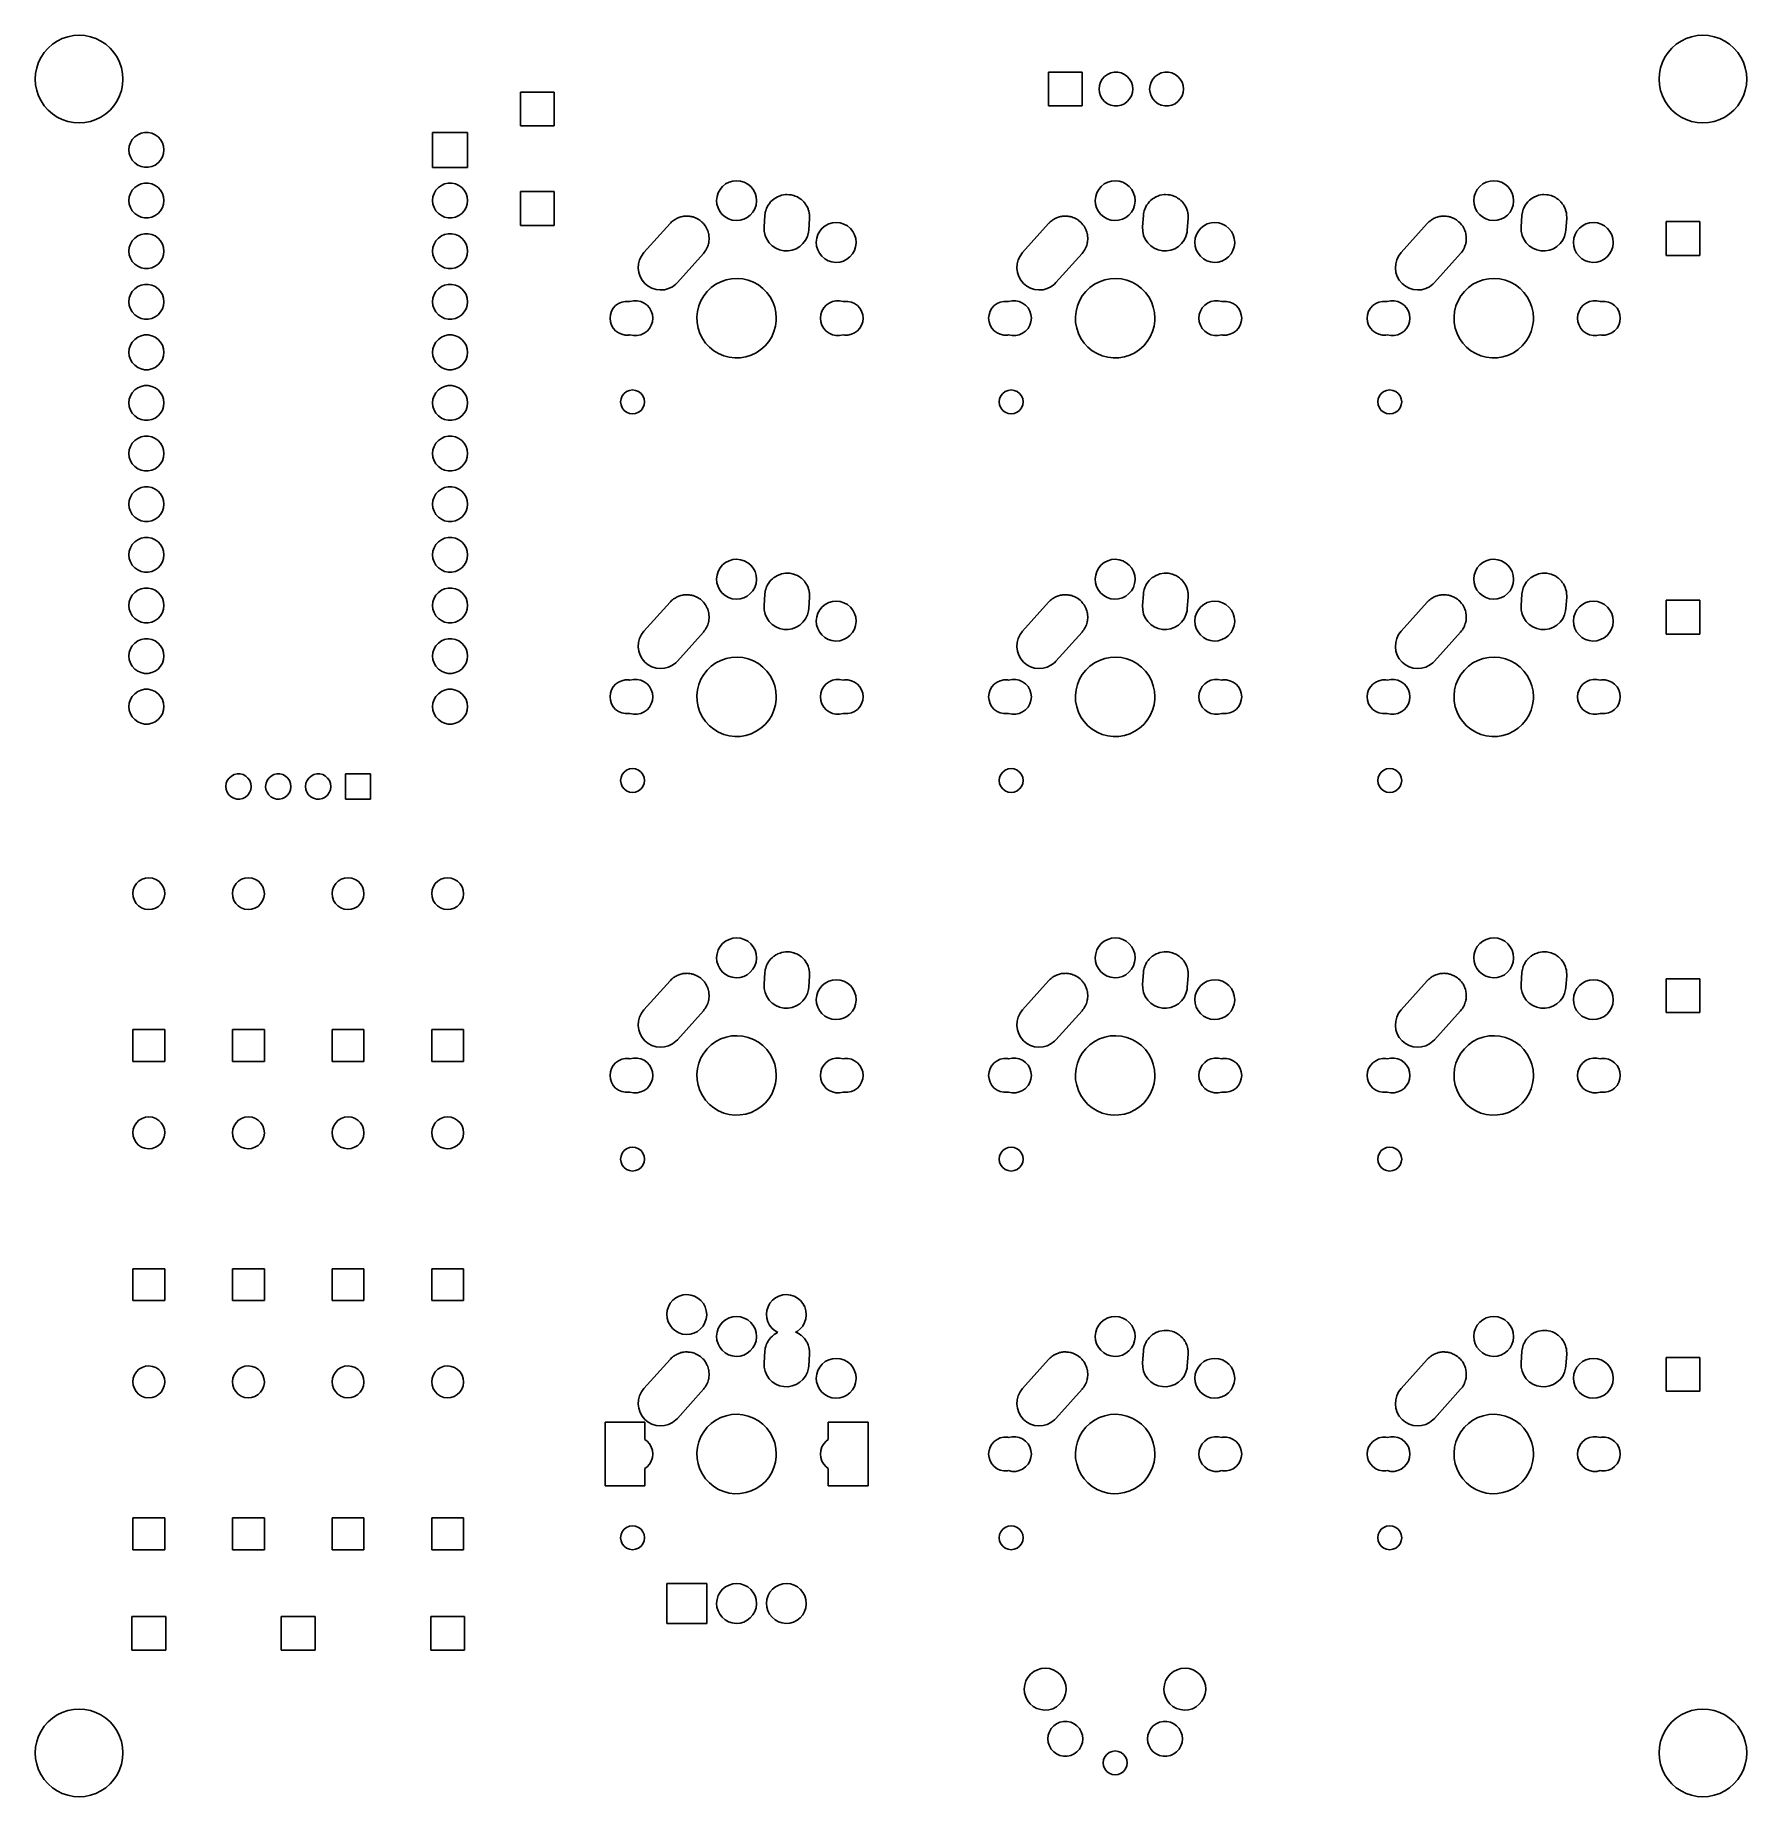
# Model space of a CAD drawing. Extents: x 124.3 to 210.2, y -114.7 to -26.3.
import ezdxf

# ---------------------------------------------------------------- set-up
doc = ezdxf.new("R2010")
doc.units = 0
doc.layers.add('BLACK', color=7, linetype='CONTINUOUS')

msp = doc.modelspace()

# ---------------------------------------------------------------- linework, layer by layer
at = {"layer": 'BLACK', "linetype": 'CONTINUOUS'}
for p, q in [((125.4, -26.5947), (125.658, -26.4675)), ((125.658, -26.4675), (125.931, -26.375)), ((125.931, -26.375), (126.213, -26.3188)), ((126.213, -26.3188), (126.5, -26.3)), ((126.5, -26.3), (126.787, -26.3188)), ((126.787, -26.3188), (127.069, -26.375)), ((127.069, -26.375), (127.342, -26.4675)), ((127.342, -26.4675), (127.6, -26.5947)), ((206.9, -26.5947), (207.158, -26.4675)), ((207.158, -26.4675), (207.431, -26.375)), ((207.431, -26.375), (207.713, -26.3188)), ((207.713, -26.3188), (208, -26.3)), ((208, -26.3), (208.287, -26.3188)), ((208.287, -26.3188), (208.569, -26.375)), ((208.569, -26.375), (208.842, -26.4675)), ((208.842, -26.4675), (209.1, -26.5947)), ((124.467, -27.6581), (124.595, -27.4)), ((124.595, -27.4), (124.755, -27.1607)), ((124.755, -27.1607), (124.944, -26.9444)), ((124.944, -26.9444), (125.161, -26.7546)), ((125.161, -26.7546), (125.4, -26.5947)), ((127.6, -26.5947), (127.839, -26.7546)), ((127.839, -26.7546), (128.056, -26.9444)), ((128.056, -26.9444), (128.245, -27.1607)), ((128.245, -27.1607), (128.405, -27.4)), ((128.405, -27.4), (128.533, -27.6581)), ((205.967, -27.6581), (206.095, -27.4)), ((206.095, -27.4), (206.255, -27.1607)), ((206.255, -27.1607), (206.444, -26.9444)), ((206.444, -26.9444), (206.661, -26.7546)), ((206.661, -26.7546), (206.9, -26.5947)), ((209.1, -26.5947), (209.339, -26.7546)), ((209.339, -26.7546), (209.556, -26.9444)), ((209.556, -26.9444), (209.745, -27.1607)), ((209.745, -27.1607), (209.905, -27.4)), ((209.905, -27.4), (210.033, -27.6581)), ((124.3, -28.5), (124.319, -28.2128)), ((124.319, -28.2128), (124.375, -27.9306)), ((124.375, -27.9306), (124.467, -27.6581)), ((128.533, -27.6581), (128.625, -27.9306)), ((128.625, -27.9306), (128.681, -28.2128)), ((128.681, -28.2128), (128.7, -28.5)), ((175.15, -29.85), (175.15, -28.15)), ((175.15, -28.15), (176.85, -28.15)), ((176.85, -28.15), (176.85, -29.85)), ((177.971, -28.3683), (178.115, -28.2639)), ((178.115, -28.2639), (178.277, -28.1916)), ((178.277, -28.1916), (178.451, -28.1547)), ((178.451, -28.1547), (178.629, -28.1547)), ((178.629, -28.1547), (178.803, -28.1916)), ((178.803, -28.1916), (178.965, -28.2639)), ((178.965, -28.2639), (179.109, -28.3683)), ((180.511, -28.3683), (180.655, -28.2639)), ((180.655, -28.2639), (180.817, -28.1916)), ((180.817, -28.1916), (180.991, -28.1547)), ((180.991, -28.1547), (181.169, -28.1547)), ((181.169, -28.1547), (181.343, -28.1916)), ((181.343, -28.1916), (181.505, -28.2639)), ((181.505, -28.2639), (181.649, -28.3683)), ((205.8, -28.5), (205.819, -28.2128)), ((205.819, -28.2128), (205.875, -27.9306)), ((205.875, -27.9306), (205.967, -27.6581)), ((210.033, -27.6581), (210.125, -27.9306)), ((210.125, -27.9306), (210.181, -28.2128)), ((210.181, -28.2128), (210.2, -28.5)), ((124.319, -28.7872), (124.3, -28.5)), ((124.375, -29.0694), (124.319, -28.7872)), ((124.467, -29.3419), (124.375, -29.0694)), ((128.625, -29.0694), (128.533, -29.3419)), ((128.681, -28.7872), (128.625, -29.0694)), ((128.7, -28.5), (128.681, -28.7872)), ((148.65, -30.85), (148.65, -29.15)), ((148.65, -29.15), (150.35, -29.15)), ((150.35, -29.15), (150.35, -30.85)), ((177.69, -29), (177.709, -28.8233)), ((177.709, -29.1767), (177.69, -29)), ((177.709, -28.8233), (177.763, -28.6543)), ((177.763, -28.6543), (177.852, -28.5004)), ((177.852, -28.5004), (177.971, -28.3683)), ((179.109, -28.3683), (179.228, -28.5004)), ((179.228, -28.5004), (179.317, -28.6543)), ((179.317, -28.6543), (179.371, -28.8233)), ((179.371, -28.8233), (179.39, -29)), ((179.39, -29), (179.371, -29.1767)), ((180.23, -29), (180.249, -28.8233)), ((180.249, -29.1767), (180.23, -29)), ((180.249, -28.8233), (180.303, -28.6543)), ((180.303, -28.6543), (180.392, -28.5004)), ((180.392, -28.5004), (180.511, -28.3683)), ((181.649, -28.3683), (181.768, -28.5004)), ((181.768, -28.5004), (181.857, -28.6543)), ((181.857, -28.6543), (181.911, -28.8233)), ((181.911, -28.8233), (181.93, -29)), ((181.93, -29), (181.911, -29.1767)), ((205.819, -28.7872), (205.8, -28.5)), ((205.875, -29.0694), (205.819, -28.7872)), ((205.967, -29.3419), (205.875, -29.0694)), ((210.125, -29.0694), (210.033, -29.3419)), ((210.181, -28.7872), (210.125, -29.0694)), ((210.2, -28.5), (210.181, -28.7872)), ((124.595, -29.6), (124.467, -29.3419)), ((124.755, -29.8393), (124.595, -29.6)), ((124.944, -30.0556), (124.755, -29.8393)), ((125.161, -30.2454), (124.944, -30.0556)), ((128.056, -30.0556), (127.839, -30.2454)), ((128.245, -29.8393), (128.056, -30.0556)), ((128.405, -29.6), (128.245, -29.8393)), ((128.533, -29.3419), (128.405, -29.6)), ((176.85, -29.85), (175.15, -29.85)), ((177.763, -29.3457), (177.709, -29.1767)), ((177.852, -29.4996), (177.763, -29.3457)), ((177.971, -29.6317), (177.852, -29.4996)), ((178.115, -29.7361), (177.971, -29.6317)), ((178.277, -29.8084), (178.115, -29.7361)), ((178.451, -29.8453), (178.277, -29.8084)), ((178.629, -29.8453), (178.451, -29.8453)), ((178.803, -29.8084), (178.629, -29.8453)), ((178.965, -29.7361), (178.803, -29.8084)), ((179.109, -29.6317), (178.965, -29.7361)), ((179.228, -29.4996), (179.109, -29.6317)), ((179.317, -29.3457), (179.228, -29.4996)), ((179.371, -29.1767), (179.317, -29.3457)), ((180.303, -29.3457), (180.249, -29.1767)), ((180.392, -29.4996), (180.303, -29.3457)), ((180.511, -29.6317), (180.392, -29.4996)), ((180.655, -29.7361), (180.511, -29.6317)), ((180.817, -29.8084), (180.655, -29.7361)), ((180.991, -29.8453), (180.817, -29.8084)), ((181.169, -29.8453), (180.991, -29.8453)), ((181.343, -29.8084), (181.169, -29.8453)), ((181.505, -29.7361), (181.343, -29.8084)), ((181.649, -29.6317), (181.505, -29.7361)), ((181.768, -29.4996), (181.649, -29.6317)), ((181.857, -29.3457), (181.768, -29.4996)), ((181.911, -29.1767), (181.857, -29.3457)), ((206.095, -29.6), (205.967, -29.3419)), ((206.255, -29.8393), (206.095, -29.6)), ((206.444, -30.0556), (206.255, -29.8393)), ((206.661, -30.2454), (206.444, -30.0556)), ((209.556, -30.0556), (209.339, -30.2454)), ((209.745, -29.8393), (209.556, -30.0556)), ((209.905, -29.6), (209.745, -29.8393)), ((210.033, -29.3419), (209.905, -29.6)), ((125.4, -30.4053), (125.161, -30.2454)), ((125.658, -30.5325), (125.4, -30.4053)), ((125.931, -30.625), (125.658, -30.5325)), ((126.213, -30.6812), (125.931, -30.625)), ((126.5, -30.7), (126.213, -30.6812)), ((126.787, -30.6812), (126.5, -30.7)), ((127.069, -30.625), (126.787, -30.6812)), ((127.342, -30.5325), (127.069, -30.625)), ((127.6, -30.4053), (127.342, -30.5325)), ((127.839, -30.2454), (127.6, -30.4053)), ((150.35, -30.85), (148.65, -30.85)), ((206.9, -30.4053), (206.661, -30.2454)), ((207.158, -30.5325), (206.9, -30.4053)), ((207.431, -30.625), (207.158, -30.5325)), ((207.713, -30.6812), (207.431, -30.625)), ((208, -30.7), (207.713, -30.6812)), ((208.287, -30.6812), (208, -30.7)), ((208.569, -30.625), (208.287, -30.6812)), ((208.842, -30.5325), (208.569, -30.625)), ((209.1, -30.4053), (208.842, -30.5325)), ((209.339, -30.2454), (209.1, -30.4053)), ((129.023, -31.8718), (129.079, -31.6976)), ((129.079, -31.6976), (129.171, -31.5389)), ((129.171, -31.5389), (129.294, -31.4028)), ((129.294, -31.4028), (129.442, -31.2951)), ((129.442, -31.2951), (129.609, -31.2206)), ((129.609, -31.2206), (129.788, -31.1825)), ((129.788, -31.1825), (129.972, -31.1825)), ((129.972, -31.1825), (130.151, -31.2206)), ((130.151, -31.2206), (130.318, -31.2951)), ((130.318, -31.2951), (130.466, -31.4028)), ((130.466, -31.4028), (130.589, -31.5389)), ((130.589, -31.5389), (130.681, -31.6976)), ((130.681, -31.6976), (130.737, -31.8718)), ((144.244, -32.9303), (144.244, -31.1777)), ((144.244, -31.1777), (145.996, -31.1777)), ((145.996, -31.1777), (145.996, -32.9303)), ((129.004, -32.054), (129.023, -31.8718)), ((129.023, -32.2362), (129.004, -32.054)), ((129.079, -32.4104), (129.023, -32.2362)), ((129.171, -32.5691), (129.079, -32.4104)), ((129.294, -32.7052), (129.171, -32.5691)), ((129.442, -32.8129), (129.294, -32.7052)), ((130.466, -32.7052), (130.318, -32.8129)), ((130.589, -32.5691), (130.466, -32.7052)), ((130.681, -32.4104), (130.589, -32.5691)), ((130.737, -32.2362), (130.681, -32.4104)), ((130.737, -31.8718), (130.756, -32.054)), ((130.756, -32.054), (130.737, -32.2362)), ((129.609, -32.8874), (129.442, -32.8129)), ((129.788, -32.9255), (129.609, -32.8874)), ((129.972, -32.9255), (129.788, -32.9255)), ((130.151, -32.8874), (129.972, -32.9255)), ((130.318, -32.8129), (130.151, -32.8874)), ((145.996, -32.9303), (144.244, -32.9303)), ((129.004, -34.594), (129.023, -34.4118)), ((129.023, -34.4118), (129.079, -34.2376)), ((129.079, -34.2376), (129.171, -34.0789)), ((129.171, -34.0789), (129.294, -33.9428)), ((129.294, -33.9428), (129.442, -33.8351)), ((129.442, -33.8351), (129.609, -33.7606)), ((129.609, -33.7606), (129.788, -33.7225)), ((129.788, -33.7225), (129.972, -33.7225)), ((129.972, -33.7225), (130.151, -33.7606)), ((130.151, -33.7606), (130.318, -33.8351)), ((130.318, -33.8351), (130.466, -33.9428)), ((130.466, -33.9428), (130.589, -34.0789)), ((130.589, -34.0789), (130.681, -34.2376)), ((130.681, -34.2376), (130.737, -34.4118)), ((130.737, -34.4118), (130.756, -34.594)), ((144.244, -34.594), (144.263, -34.4118)), ((144.263, -34.4118), (144.319, -34.2376)), ((144.319, -34.2376), (144.411, -34.0789)), ((144.411, -34.0789), (144.534, -33.9428)), ((144.534, -33.9428), (144.682, -33.8351)), ((144.682, -33.8351), (144.849, -33.7606)), ((144.849, -33.7606), (145.028, -33.7225)), ((145.028, -33.7225), (145.212, -33.7225)), ((145.212, -33.7225), (145.391, -33.7606)), ((145.391, -33.7606), (145.558, -33.8351)), ((145.558, -33.8351), (145.706, -33.9428)), ((145.706, -33.9428), (145.829, -34.0789)), ((145.829, -34.0789), (145.921, -34.2376)), ((145.921, -34.2376), (145.977, -34.4118)), ((145.977, -34.4118), (145.996, -34.594)), ((148.65, -35.85), (148.65, -34.15)), ((148.65, -34.15), (150.35, -34.15)), ((150.35, -34.15), (150.35, -35.85)), ((158.5, -34.586), (158.522, -34.3921)), ((158.522, -34.3921), (158.581, -34.2061)), ((158.581, -34.2061), (158.675, -34.035)), ((158.675, -34.035), (158.8, -33.8855)), ((158.8, -33.8855), (158.952, -33.7632)), ((158.952, -33.7632), (159.125, -33.6728)), ((159.125, -33.6728), (159.313, -33.6177)), ((159.313, -33.6177), (159.507, -33.6)), ((159.507, -33.6), (159.701, -33.6204)), ((159.701, -33.6204), (159.888, -33.6781)), ((159.888, -33.6781), (160.059, -33.771)), ((160.059, -33.771), (160.21, -33.8954)), ((160.21, -33.8954), (160.333, -34.0466)), ((160.333, -34.0466), (160.425, -34.2189)), ((160.425, -34.2189), (160.481, -34.4058)), ((160.481, -34.4058), (160.5, -34.6)), ((161.379, -34.5099), (161.468, -34.4566)), ((161.468, -34.4566), (161.546, -34.4088)), ((161.546, -34.4088), (161.552, -34.4066)), ((161.552, -34.4066), (161.556, -34.4046)), ((161.556, -34.4046), (161.681, -34.3584)), ((161.681, -34.3584), (161.746, -34.3338)), ((161.746, -34.3338), (161.748, -34.3335)), ((161.748, -34.3335), (161.749, -34.3333)), ((161.749, -34.3333), (161.952, -34.2985)), ((161.952, -34.2985), (161.954, -34.2985)), ((161.954, -34.2985), (161.957, -34.298)), ((161.957, -34.298), (162.02, -34.2994)), ((162.02, -34.2994), (162.158, -34.3012)), ((162.158, -34.3012), (162.164, -34.3025)), ((162.164, -34.3025), (162.171, -34.3027)), ((162.171, -34.3027), (162.24, -34.3176)), ((162.24, -34.3176), (162.36, -34.3413)), ((162.36, -34.3413), (162.37, -34.3456)), ((162.37, -34.3456), (162.38, -34.3476)), ((162.38, -34.3476), (162.446, -34.3758)), ((162.446, -34.3758), (162.551, -34.4176)), ((162.551, -34.4176), (162.564, -34.4262)), ((162.564, -34.4262), (162.576, -34.4313)), ((162.576, -34.4313), (162.635, -34.4707)), ((162.635, -34.4707), (162.725, -34.5275)), ((177.5, -34.586), (177.522, -34.3921)), ((177.522, -34.3921), (177.581, -34.2061)), ((177.581, -34.2061), (177.675, -34.035)), ((177.675, -34.035), (177.8, -33.8855)), ((177.8, -33.8855), (177.952, -33.7632)), ((177.952, -33.7632), (178.125, -33.6728)), ((178.125, -33.6728), (178.313, -33.6177)), ((178.313, -33.6177), (178.507, -33.6)), ((178.507, -33.6), (178.701, -33.6204)), ((178.701, -33.6204), (178.888, -33.6781)), ((178.888, -33.6781), (179.059, -33.771)), ((179.059, -33.771), (179.21, -33.8954)), ((179.21, -33.8954), (179.333, -34.0466)), ((179.333, -34.0466), (179.425, -34.2189)), ((179.425, -34.2189), (179.481, -34.4058)), ((179.481, -34.4058), (179.5, -34.6)), ((180.379, -34.5099), (180.468, -34.4566)), ((180.468, -34.4566), (180.546, -34.4088)), ((180.546, -34.4088), (180.552, -34.4066)), ((180.552, -34.4066), (180.556, -34.4046)), ((180.556, -34.4046), (180.681, -34.3584)), ((180.681, -34.3584), (180.746, -34.3338)), ((180.746, -34.3338), (180.748, -34.3335)), ((180.748, -34.3335), (180.749, -34.3333)), ((180.749, -34.3333), (180.952, -34.2985)), ((180.952, -34.2985), (180.954, -34.2985)), ((180.954, -34.2985), (180.957, -34.298)), ((180.957, -34.298), (181.02, -34.2994)), ((181.02, -34.2994), (181.158, -34.3012)), ((181.158, -34.3012), (181.164, -34.3025)), ((181.164, -34.3025), (181.171, -34.3027)), ((181.171, -34.3027), (181.24, -34.3176)), ((181.24, -34.3176), (181.36, -34.3413)), ((181.36, -34.3413), (181.37, -34.3456)), ((181.37, -34.3456), (181.38, -34.3476)), ((181.38, -34.3476), (181.446, -34.3758)), ((181.446, -34.3758), (181.551, -34.4176)), ((181.551, -34.4176), (181.564, -34.4262)), ((181.564, -34.4262), (181.576, -34.4313)), ((181.576, -34.4313), (181.635, -34.4707)), ((181.635, -34.4707), (181.725, -34.5275)), ((196.5, -34.586), (196.522, -34.3921)), ((196.522, -34.3921), (196.581, -34.2061)), ((196.581, -34.2061), (196.675, -34.035)), ((196.675, -34.035), (196.8, -33.8855)), ((196.8, -33.8855), (196.952, -33.7632)), ((196.952, -33.7632), (197.125, -33.6728)), ((197.125, -33.6728), (197.313, -33.6177)), ((197.313, -33.6177), (197.507, -33.6)), ((197.507, -33.6), (197.701, -33.6204)), ((197.701, -33.6204), (197.888, -33.6781)), ((197.888, -33.6781), (198.059, -33.771)), ((198.059, -33.771), (198.21, -33.8954)), ((198.21, -33.8954), (198.333, -34.0466)), ((198.333, -34.0466), (198.425, -34.2189)), ((198.425, -34.2189), (198.481, -34.4058)), ((198.481, -34.4058), (198.5, -34.6)), ((199.379, -34.5099), (199.468, -34.4566)), ((199.468, -34.4566), (199.546, -34.4088)), ((199.546, -34.4088), (199.552, -34.4066)), ((199.552, -34.4066), (199.556, -34.4046)), ((199.556, -34.4046), (199.681, -34.3584)), ((199.681, -34.3584), (199.746, -34.3338)), ((199.746, -34.3338), (199.748, -34.3335)), ((199.748, -34.3335), (199.749, -34.3333)), ((199.749, -34.3333), (199.952, -34.2985)), ((199.952, -34.2985), (199.954, -34.2985)), ((199.954, -34.2985), (199.957, -34.298)), ((199.957, -34.298), (200.02, -34.2994)), ((200.02, -34.2994), (200.158, -34.3012)), ((200.158, -34.3012), (200.164, -34.3025)), ((200.164, -34.3025), (200.171, -34.3027)), ((200.171, -34.3027), (200.24, -34.3176)), ((200.24, -34.3176), (200.36, -34.3413)), ((200.36, -34.3413), (200.37, -34.3456)), ((200.37, -34.3456), (200.38, -34.3476)), ((200.38, -34.3476), (200.446, -34.3758)), ((200.446, -34.3758), (200.551, -34.4176)), ((200.551, -34.4176), (200.564, -34.4262)), ((200.564, -34.4262), (200.576, -34.4313)), ((200.576, -34.4313), (200.635, -34.4707)), ((200.635, -34.4707), (200.725, -34.5275)), ((129.023, -34.7762), (129.004, -34.594)), ((129.079, -34.9504), (129.023, -34.7762)), ((129.171, -35.1091), (129.079, -34.9504)), ((129.294, -35.2452), (129.171, -35.1091)), ((129.442, -35.3529), (129.294, -35.2452)), ((129.609, -35.4274), (129.442, -35.3529)), ((130.318, -35.3529), (130.151, -35.4274)), ((130.466, -35.2452), (130.318, -35.3529)), ((130.589, -35.1091), (130.466, -35.2452)), ((130.681, -34.9504), (130.589, -35.1091)), ((130.737, -34.7762), (130.681, -34.9504)), ((130.756, -34.594), (130.737, -34.7762)), ((144.263, -34.7762), (144.244, -34.594)), ((144.319, -34.9504), (144.263, -34.7762)), ((144.411, -35.1091), (144.319, -34.9504)), ((144.534, -35.2452), (144.411, -35.1091)), ((144.682, -35.3529), (144.534, -35.2452)), ((144.849, -35.4274), (144.682, -35.3529)), ((145.558, -35.3529), (145.391, -35.4274)), ((145.706, -35.2452), (145.558, -35.3529)), ((145.829, -35.1091), (145.706, -35.2452)), ((145.921, -34.9504), (145.829, -35.1091)), ((145.977, -34.7762), (145.921, -34.9504)), ((145.996, -34.594), (145.977, -34.7762)), ((158.516, -34.7805), (158.5, -34.586)), ((158.57, -34.9681), (158.516, -34.7805)), ((158.659, -35.1417), (158.57, -34.9681)), ((158.781, -35.2947), (158.659, -35.1417)), ((158.929, -35.4211), (158.781, -35.2947)), ((160.19, -35.3242), (160.036, -35.4443)), ((160.317, -35.1764), (160.19, -35.3242)), ((160.414, -35.0067), (160.317, -35.1764)), ((160.475, -34.8215), (160.414, -35.0067)), ((160.5, -34.6279), (160.475, -34.8215)), ((160.5, -34.6), (160.5, -34.6279)), ((160.878, -35.9235), (160.917, -35.3435)), ((160.917, -35.3435), (160.93, -35.2343)), ((160.93, -35.2343), (160.937, -35.208)), ((160.937, -35.208), (160.94, -35.1861)), ((160.94, -35.1861), (160.963, -35.1113)), ((160.963, -35.1113), (160.985, -35.0278)), ((160.985, -35.0278), (160.995, -35.007)), ((160.995, -35.007), (161.001, -34.9895)), ((161.001, -34.9895), (161.039, -34.9164)), ((161.039, -34.9164), (161.078, -34.8355)), ((161.078, -34.8355), (161.09, -34.8202)), ((161.09, -34.8202), (161.096, -34.8073)), ((161.096, -34.8073), (161.151, -34.7385)), ((161.151, -34.7385), (161.206, -34.6643)), ((161.206, -34.6643), (161.217, -34.6543)), ((161.217, -34.6543), (161.224, -34.6456)), ((161.224, -34.6456), (161.295, -34.5836)), ((161.295, -34.5836), (161.364, -34.5203)), ((161.364, -34.5203), (161.373, -34.5148)), ((161.373, -34.5148), (161.379, -34.5099)), ((162.725, -34.5275), (162.74, -34.5415)), ((162.74, -34.5415), (162.754, -34.5506)), ((162.754, -34.5506), (162.802, -34.5989)), ((162.802, -34.5989), (162.876, -34.6672)), ((162.876, -34.6672), (162.891, -34.6875)), ((162.891, -34.6875), (162.905, -34.7014)), ((162.905, -34.7014), (162.942, -34.7559)), ((162.942, -34.7559), (162.999, -34.8322)), ((162.999, -34.8322), (163.012, -34.8589)), ((163.012, -34.8589), (163.025, -34.878)), ((163.025, -34.878), (163.051, -34.9362)), ((163.051, -34.9362), (163.09, -35.0168)), ((163.09, -35.0168), (163.1, -35.0499)), ((163.1, -35.0499), (163.11, -35.0742)), ((163.11, -35.0742), (163.123, -35.1335)), ((163.123, -35.1335), (163.146, -35.215)), ((163.146, -35.215), (163.15, -35.2537)), ((163.15, -35.2537), (163.156, -35.2829)), ((163.156, -35.2829), (163.158, -35.3408)), ((163.158, -35.3408), (163.165, -35.42)), ((177.516, -34.7805), (177.5, -34.586)), ((177.57, -34.9681), (177.516, -34.7805)), ((177.659, -35.1417), (177.57, -34.9681)), ((177.781, -35.2947), (177.659, -35.1417)), ((177.929, -35.4211), (177.781, -35.2947)), ((179.19, -35.3242), (179.036, -35.4443)), ((179.317, -35.1764), (179.19, -35.3242)), ((179.414, -35.0067), (179.317, -35.1764)), ((179.475, -34.8215), (179.414, -35.0067)), ((179.5, -34.6279), (179.475, -34.8215)), ((179.5, -34.6), (179.5, -34.6279)), ((179.878, -35.9235), (179.917, -35.3435)), ((179.917, -35.3435), (179.93, -35.2343)), ((179.93, -35.2343), (179.937, -35.208)), ((179.937, -35.208), (179.94, -35.1861)), ((179.94, -35.1861), (179.963, -35.1113)), ((179.963, -35.1113), (179.985, -35.0278)), ((179.985, -35.0278), (179.995, -35.007)), ((179.995, -35.007), (180.001, -34.9895)), ((180.001, -34.9895), (180.039, -34.9164)), ((180.039, -34.9164), (180.078, -34.8355)), ((180.078, -34.8355), (180.09, -34.8202)), ((180.09, -34.8202), (180.096, -34.8073)), ((180.096, -34.8073), (180.151, -34.7385)), ((180.151, -34.7385), (180.206, -34.6643)), ((180.206, -34.6643), (180.217, -34.6543)), ((180.217, -34.6543), (180.224, -34.6456)), ((180.224, -34.6456), (180.295, -34.5836)), ((180.295, -34.5836), (180.364, -34.5203)), ((180.364, -34.5203), (180.373, -34.5148)), ((180.373, -34.5148), (180.379, -34.5099)), ((181.725, -34.5275), (181.74, -34.5415)), ((181.74, -34.5415), (181.754, -34.5506)), ((181.754, -34.5506), (181.802, -34.5989)), ((181.802, -34.5989), (181.876, -34.6672)), ((181.876, -34.6672), (181.891, -34.6875)), ((181.891, -34.6875), (181.905, -34.7014)), ((181.905, -34.7014), (181.942, -34.7559)), ((181.942, -34.7559), (181.999, -34.8322)), ((181.999, -34.8322), (182.012, -34.8589)), ((182.012, -34.8589), (182.025, -34.878)), ((182.025, -34.878), (182.051, -34.9362)), ((182.051, -34.9362), (182.09, -35.0168)), ((182.09, -35.0168), (182.1, -35.0499)), ((182.1, -35.0499), (182.11, -35.0742)), ((182.11, -35.0742), (182.123, -35.1335)), ((182.123, -35.1335), (182.146, -35.215)), ((182.146, -35.215), (182.15, -35.2537)), ((182.15, -35.2537), (182.156, -35.2829)), ((182.156, -35.2829), (182.158, -35.3408)), ((182.158, -35.3408), (182.165, -35.42)), ((196.516, -34.7805), (196.5, -34.586)), ((196.57, -34.9681), (196.516, -34.7805)), ((196.659, -35.1417), (196.57, -34.9681)), ((196.781, -35.2947), (196.659, -35.1417)), ((196.929, -35.4211), (196.781, -35.2947)), ((198.19, -35.3242), (198.036, -35.4443)), ((198.317, -35.1764), (198.19, -35.3242)), ((198.414, -35.0067), (198.317, -35.1764)), ((198.475, -34.8215), (198.414, -35.0067)), ((198.5, -34.6279), (198.475, -34.8215)), ((198.5, -34.6), (198.5, -34.6279)), ((198.878, -35.9235), (198.917, -35.3435)), ((198.917, -35.3435), (198.93, -35.2343)), ((198.93, -35.2343), (198.937, -35.208)), ((198.937, -35.208), (198.94, -35.1861)), ((198.94, -35.1861), (198.963, -35.1113)), ((198.963, -35.1113), (198.985, -35.0278)), ((198.985, -35.0278), (198.995, -35.007)), ((198.995, -35.007), (199.001, -34.9895)), ((199.001, -34.9895), (199.039, -34.9164)), ((199.039, -34.9164), (199.078, -34.8355)), ((199.078, -34.8355), (199.09, -34.8202)), ((199.09, -34.8202), (199.096, -34.8073)), ((199.096, -34.8073), (199.151, -34.7385)), ((199.151, -34.7385), (199.206, -34.6643)), ((199.206, -34.6643), (199.217, -34.6543)), ((199.217, -34.6543), (199.224, -34.6456)), ((199.224, -34.6456), (199.295, -34.5836)), ((199.295, -34.5836), (199.364, -34.5203)), ((199.364, -34.5203), (199.373, -34.5148)), ((199.373, -34.5148), (199.379, -34.5099)), ((200.725, -34.5275), (200.74, -34.5415)), ((200.74, -34.5415), (200.754, -34.5506)), ((200.754, -34.5506), (200.802, -34.5989)), ((200.802, -34.5989), (200.876, -34.6672)), ((200.876, -34.6672), (200.891, -34.6875)), ((200.891, -34.6875), (200.905, -34.7014)), ((200.905, -34.7014), (200.942, -34.7559)), ((200.942, -34.7559), (200.999, -34.8322)), ((200.999, -34.8322), (201.012, -34.8589)), ((201.012, -34.8589), (201.025, -34.878)), ((201.025, -34.878), (201.051, -34.9362)), ((201.051, -34.9362), (201.09, -35.0168)), ((201.09, -35.0168), (201.1, -35.0499)), ((201.1, -35.0499), (201.11, -35.0742)), ((201.11, -35.0742), (201.123, -35.1335)), ((201.123, -35.1335), (201.146, -35.215)), ((201.146, -35.215), (201.15, -35.2537)), ((201.15, -35.2537), (201.156, -35.2829)), ((201.156, -35.2829), (201.158, -35.3408)), ((201.158, -35.3408), (201.165, -35.42)), ((129.788, -35.4655), (129.609, -35.4274)), ((129.972, -35.4655), (129.788, -35.4655)), ((130.151, -35.4274), (129.972, -35.4655)), ((145.028, -35.4655), (144.849, -35.4274)), ((145.212, -35.4655), (145.028, -35.4655)), ((145.391, -35.4274), (145.212, -35.4655)), ((150.35, -35.85), (148.65, -35.85)), ((154.853, -37.2087), (156.163, -35.7487)), ((156.163, -35.7487), (156.178, -35.7332)), ((156.178, -35.7332), (156.184, -35.7256)), ((156.184, -35.7256), (156.195, -35.7155)), ((156.195, -35.7155), (156.24, -35.6706)), ((156.24, -35.6706), (156.289, -35.6338)), ((156.289, -35.6338), (156.339, -35.5899)), ((156.339, -35.5899), (156.377, -35.5671)), ((156.377, -35.5671), (156.411, -35.5418)), ((156.411, -35.5418), (156.462, -35.5165)), ((156.462, -35.5165), (156.516, -35.4846)), ((156.516, -35.4846), (156.561, -35.4678)), ((156.561, -35.4678), (156.602, -35.4476)), ((156.602, -35.4476), (156.654, -35.4334)), ((156.654, -35.4334), (156.709, -35.4133)), ((156.709, -35.4133), (156.761, -35.4044)), ((156.761, -35.4044), (156.809, -35.3914)), ((156.809, -35.3914), (156.859, -35.3876)), ((156.859, -35.3876), (156.912, -35.3785)), ((156.912, -35.3785), (156.969, -35.3792)), ((156.969, -35.3792), (157.022, -35.3752)), ((157.022, -35.3752), (157.068, -35.3805)), ((157.068, -35.3805), (157.118, -35.3812)), ((157.118, -35.3812), (157.178, -35.3931)), ((157.178, -35.3931), (157.234, -35.3996)), ((157.234, -35.3996), (157.275, -35.4124)), ((157.275, -35.4124), (157.32, -35.4213)), ((157.32, -35.4213), (157.381, -35.4457)), ((157.381, -35.4457), (157.438, -35.4637)), ((157.438, -35.4637), (157.472, -35.4822)), ((157.472, -35.4822), (157.511, -35.4976)), ((157.511, -35.4976), (157.57, -35.535)), ((157.57, -35.535), (157.626, -35.5651)), ((157.626, -35.5651), (157.653, -35.5875)), ((157.653, -35.5875), (157.685, -35.6075)), ((157.685, -35.6075), (157.74, -35.6582)), ((157.74, -35.6582), (157.791, -35.7003)), ((157.791, -35.7003), (157.812, -35.7246)), ((157.812, -35.7246), (157.836, -35.7472)), ((157.836, -35.7472), (157.884, -35.8109)), ((157.884, -35.8109), (157.928, -35.8644)), ((157.928, -35.8644), (157.942, -35.8887)), ((157.942, -35.8887), (157.959, -35.9122)), ((157.959, -35.9122), (157.997, -35.9879)), ((157.997, -35.9879), (158.032, -36.0514)), ((158.032, -36.0514), (158.039, -36.0742)), ((158.039, -36.0742), (158.05, -36.0968)), ((158.05, -36.0968), (158.075, -36.1832)), ((158.075, -36.1832), (158.098, -36.2546)), ((159.1, -35.5164), (158.929, -35.4211)), ((159.285, -35.5767), (159.1, -35.5164)), ((159.479, -35.5998), (159.285, -35.5767)), ((159.674, -35.5848), (159.479, -35.5998)), ((159.862, -35.5323), (159.674, -35.5848)), ((160.036, -35.4443), (159.862, -35.5323)), ((160.883, -36.1371), (160.878, -35.9235)), ((160.929, -36.3458), (160.883, -36.1371)), ((163.11, -36.1857), (163.054, -36.3921)), ((163.122, -36.0765), (163.11, -36.1857)), ((163.162, -35.4965), (163.122, -36.0765)), ((163.163, -35.4789), (163.162, -35.4905)), ((163.162, -35.4905), (163.162, -35.4965)), ((163.165, -35.42), (163.163, -35.4789)), ((163.581, -36.3061), (163.675, -36.135)), ((163.675, -36.135), (163.8, -35.9855)), ((163.8, -35.9855), (163.952, -35.8632)), ((163.952, -35.8632), (164.125, -35.7728)), ((164.125, -35.7728), (164.313, -35.7177)), ((164.313, -35.7177), (164.507, -35.7)), ((164.507, -35.7), (164.701, -35.7204)), ((164.701, -35.7204), (164.888, -35.7781)), ((164.888, -35.7781), (165.059, -35.871)), ((165.059, -35.871), (165.21, -35.9954)), ((165.21, -35.9954), (165.333, -36.1466)), ((165.333, -36.1466), (165.425, -36.3189)), ((173.853, -37.2087), (175.163, -35.7487)), ((175.163, -35.7487), (175.178, -35.7332)), ((175.178, -35.7332), (175.184, -35.7256)), ((175.184, -35.7256), (175.195, -35.7155)), ((175.195, -35.7155), (175.24, -35.6706)), ((175.24, -35.6706), (175.289, -35.6338)), ((175.289, -35.6338), (175.339, -35.5899)), ((175.339, -35.5899), (175.377, -35.5671)), ((175.377, -35.5671), (175.411, -35.5418)), ((175.411, -35.5418), (175.462, -35.5165)), ((175.462, -35.5165), (175.516, -35.4846)), ((175.516, -35.4846), (175.561, -35.4678)), ((175.561, -35.4678), (175.602, -35.4476)), ((175.602, -35.4476), (175.654, -35.4334)), ((175.654, -35.4334), (175.709, -35.4133)), ((175.709, -35.4133), (175.761, -35.4044)), ((175.761, -35.4044), (175.809, -35.3914)), ((175.809, -35.3914), (175.859, -35.3876)), ((175.859, -35.3876), (175.912, -35.3785)), ((175.912, -35.3785), (175.969, -35.3792)), ((175.969, -35.3792), (176.022, -35.3752)), ((176.022, -35.3752), (176.068, -35.3805)), ((176.068, -35.3805), (176.118, -35.3812)), ((176.118, -35.3812), (176.178, -35.3931)), ((176.178, -35.3931), (176.234, -35.3996)), ((176.234, -35.3996), (176.275, -35.4124)), ((176.275, -35.4124), (176.32, -35.4213)), ((176.32, -35.4213), (176.381, -35.4457)), ((176.381, -35.4457), (176.438, -35.4637)), ((176.438, -35.4637), (176.472, -35.4822)), ((176.472, -35.4822), (176.511, -35.4976)), ((176.511, -35.4976), (176.57, -35.535)), ((176.57, -35.535), (176.626, -35.5651)), ((176.626, -35.5651), (176.653, -35.5875)), ((176.653, -35.5875), (176.685, -35.6075)), ((176.685, -35.6075), (176.74, -35.6582)), ((176.74, -35.6582), (176.791, -35.7003)), ((176.791, -35.7003), (176.812, -35.7246)), ((176.812, -35.7246), (176.836, -35.7472)), ((176.836, -35.7472), (176.884, -35.8109)), ((176.884, -35.8109), (176.928, -35.8644)), ((176.928, -35.8644), (176.942, -35.8887)), ((176.942, -35.8887), (176.959, -35.9122)), ((176.959, -35.9122), (176.997, -35.9879)), ((176.997, -35.9879), (177.032, -36.0514)), ((177.032, -36.0514), (177.039, -36.0742)), ((177.039, -36.0742), (177.05, -36.0968)), ((177.05, -36.0968), (177.075, -36.1832)), ((177.075, -36.1832), (177.098, -36.2546)), ((178.1, -35.5164), (177.929, -35.4211)), ((178.285, -35.5767), (178.1, -35.5164)), ((178.479, -35.5998), (178.285, -35.5767)), ((178.674, -35.5848), (178.479, -35.5998)), ((178.862, -35.5323), (178.674, -35.5848)), ((179.036, -35.4443), (178.862, -35.5323)), ((179.883, -36.1371), (179.878, -35.9235)), ((179.929, -36.3458), (179.883, -36.1371)), ((182.11, -36.1857), (182.054, -36.3921)), ((182.122, -36.0765), (182.11, -36.1857)), ((182.162, -35.4965), (182.122, -36.0765)), ((182.163, -35.4789), (182.162, -35.4905)), ((182.162, -35.4905), (182.162, -35.4965)), ((182.165, -35.42), (182.163, -35.4789)), ((182.581, -36.3061), (182.675, -36.135)), ((182.675, -36.135), (182.8, -35.9855)), ((182.8, -35.9855), (182.952, -35.8632)), ((182.952, -35.8632), (183.125, -35.7728)), ((183.125, -35.7728), (183.313, -35.7177)), ((183.313, -35.7177), (183.507, -35.7)), ((183.507, -35.7), (183.701, -35.7204)), ((183.701, -35.7204), (183.888, -35.7781)), ((183.888, -35.7781), (184.059, -35.871)), ((184.059, -35.871), (184.21, -35.9954)), ((184.21, -35.9954), (184.333, -36.1466)), ((184.333, -36.1466), (184.425, -36.3189)), ((192.853, -37.2087), (194.163, -35.7487)), ((194.163, -35.7487), (194.178, -35.7332)), ((194.178, -35.7332), (194.184, -35.7256)), ((194.184, -35.7256), (194.195, -35.7155)), ((194.195, -35.7155), (194.24, -35.6706)), ((194.24, -35.6706), (194.289, -35.6338)), ((194.289, -35.6338), (194.339, -35.5899)), ((194.339, -35.5899), (194.377, -35.5671)), ((194.377, -35.5671), (194.411, -35.5418)), ((194.411, -35.5418), (194.462, -35.5165)), ((194.462, -35.5165), (194.516, -35.4846)), ((194.516, -35.4846), (194.561, -35.4678)), ((194.561, -35.4678), (194.602, -35.4476)), ((194.602, -35.4476), (194.654, -35.4334)), ((194.654, -35.4334), (194.709, -35.4133)), ((194.709, -35.4133), (194.761, -35.4044)), ((194.761, -35.4044), (194.809, -35.3914)), ((194.809, -35.3914), (194.859, -35.3876)), ((194.859, -35.3876), (194.912, -35.3785)), ((194.912, -35.3785), (194.969, -35.3792)), ((194.969, -35.3792), (195.022, -35.3752)), ((195.022, -35.3752), (195.068, -35.3805)), ((195.068, -35.3805), (195.118, -35.3812)), ((195.118, -35.3812), (195.178, -35.3931)), ((195.178, -35.3931), (195.234, -35.3996)), ((195.234, -35.3996), (195.275, -35.4124)), ((195.275, -35.4124), (195.32, -35.4213)), ((195.32, -35.4213), (195.381, -35.4457)), ((195.381, -35.4457), (195.438, -35.4637)), ((195.438, -35.4637), (195.472, -35.4822)), ((195.472, -35.4822), (195.511, -35.4976)), ((195.511, -35.4976), (195.57, -35.535)), ((195.57, -35.535), (195.626, -35.5651)), ((195.626, -35.5651), (195.653, -35.5875)), ((195.653, -35.5875), (195.685, -35.6075)), ((195.685, -35.6075), (195.74, -35.6582)), ((195.74, -35.6582), (195.791, -35.7003)), ((195.791, -35.7003), (195.812, -35.7246)), ((195.812, -35.7246), (195.836, -35.7472)), ((195.836, -35.7472), (195.884, -35.8109)), ((195.884, -35.8109), (195.928, -35.8644)), ((195.928, -35.8644), (195.942, -35.8887)), ((195.942, -35.8887), (195.959, -35.9122)), ((195.959, -35.9122), (195.997, -35.9879)), ((195.997, -35.9879), (196.032, -36.0514)), ((196.032, -36.0514), (196.039, -36.0742)), ((196.039, -36.0742), (196.05, -36.0968)), ((196.05, -36.0968), (196.075, -36.1832)), ((196.075, -36.1832), (196.098, -36.2546)), ((197.1, -35.5164), (196.929, -35.4211)), ((197.285, -35.5767), (197.1, -35.5164)), ((197.479, -35.5998), (197.285, -35.5767)), ((197.674, -35.5848), (197.479, -35.5998)), ((197.862, -35.5323), (197.674, -35.5848)), ((198.036, -35.4443), (197.862, -35.5323)), ((198.883, -36.1371), (198.878, -35.9235)), ((198.929, -36.3458), (198.883, -36.1371)), ((201.11, -36.1857), (201.054, -36.3921)), ((201.122, -36.0765), (201.11, -36.1857)), ((201.162, -35.4965), (201.122, -36.0765)), ((201.163, -35.4789), (201.162, -35.4905)), ((201.162, -35.4905), (201.162, -35.4965)), ((201.165, -35.42), (201.163, -35.4789)), ((201.581, -36.3061), (201.675, -36.135)), ((201.675, -36.135), (201.8, -35.9855)), ((201.8, -35.9855), (201.952, -35.8632)), ((201.952, -35.8632), (202.125, -35.7728)), ((202.125, -35.7728), (202.313, -35.7177)), ((202.313, -35.7177), (202.507, -35.7)), ((202.507, -35.7), (202.701, -35.7204)), ((202.701, -35.7204), (202.888, -35.7781)), ((202.888, -35.7781), (203.059, -35.871)), ((203.059, -35.871), (203.21, -35.9954)), ((203.21, -35.9954), (203.333, -36.1466)), ((203.333, -36.1466), (203.425, -36.3189)), ((206.15, -37.35), (206.15, -35.65)), ((206.15, -35.65), (207.85, -35.65)), ((207.85, -35.65), (207.85, -37.35)), ((129.004, -37.134), (129.023, -36.9518)), ((129.023, -36.9518), (129.079, -36.7776)), ((129.079, -36.7776), (129.171, -36.6189)), ((129.171, -36.6189), (129.294, -36.4828)), ((129.294, -36.4828), (129.442, -36.3751)), ((129.442, -36.3751), (129.609, -36.3006)), ((129.609, -36.3006), (129.788, -36.2625)), ((129.788, -36.2625), (129.972, -36.2625)), ((129.972, -36.2625), (130.151, -36.3006)), ((130.151, -36.3006), (130.318, -36.3751)), ((130.318, -36.3751), (130.466, -36.4828)), ((130.466, -36.4828), (130.589, -36.6189)), ((130.589, -36.6189), (130.681, -36.7776)), ((130.681, -36.7776), (130.737, -36.9518)), ((130.737, -36.9518), (130.756, -37.134)), ((144.244, -37.134), (144.263, -36.9518)), ((144.263, -36.9518), (144.319, -36.7776)), ((144.319, -36.7776), (144.411, -36.6189)), ((144.411, -36.6189), (144.534, -36.4828)), ((144.534, -36.4828), (144.682, -36.3751)), ((144.682, -36.3751), (144.849, -36.3006)), ((144.849, -36.3006), (145.028, -36.2625)), ((145.028, -36.2625), (145.212, -36.2625)), ((145.212, -36.2625), (145.391, -36.3006)), ((145.391, -36.3006), (145.558, -36.3751)), ((145.558, -36.3751), (145.706, -36.4828)), ((145.706, -36.4828), (145.829, -36.6189)), ((145.829, -36.6189), (145.921, -36.7776)), ((145.921, -36.7776), (145.977, -36.9518)), ((145.977, -36.9518), (145.996, -37.134)), ((157.944, -37.1063), (157.927, -37.1372)), ((157.964, -37.0794), (157.944, -37.1063)), ((157.992, -37.0209), (157.964, -37.0794)), ((158.028, -36.9576), (157.992, -37.0209)), ((158.04, -36.9201), (158.028, -36.9576)), ((158.056, -36.8866), (158.04, -36.9201)), ((158.072, -36.8271), (158.056, -36.8866)), ((158.094, -36.7626), (158.072, -36.8271)), ((158.1, -36.7194), (158.094, -36.7626)), ((158.098, -36.2546), (158.1, -36.2746)), ((158.1, -36.2746), (158.106, -36.295)), ((158.111, -36.6799), (158.1, -36.7194)), ((158.106, -36.295), (158.115, -36.3903)), ((158.114, -36.6219), (158.111, -36.6799)), ((158.123, -36.5589), (158.114, -36.6219)), ((158.115, -36.3903), (158.124, -36.4666)), ((158.124, -36.4666), (158.123, -36.4829)), ((158.123, -36.4829), (158.125, -36.5)), ((158.125, -36.5), (158.123, -36.5589)), ((161.014, -36.542), (160.929, -36.3458)), ((161.134, -36.7186), (161.014, -36.542)), ((161.286, -36.8693), (161.134, -36.7186)), ((161.463, -36.9887), (161.286, -36.8693)), ((161.66, -37.0723), (161.463, -36.9887)), ((161.869, -37.1173), (161.66, -37.0723)), ((162.082, -37.122), (161.869, -37.1173)), ((162.293, -37.0862), (162.082, -37.122)), ((162.493, -37.0111), (162.293, -37.0862)), ((162.675, -36.8996), (162.493, -37.0111)), ((162.833, -36.7557), (162.675, -36.8996)), ((162.961, -36.5845), (162.833, -36.7557)), ((163.054, -36.3921), (162.961, -36.5845)), ((163.5, -36.686), (163.522, -36.4921)), ((163.516, -36.8805), (163.5, -36.686)), ((163.57, -37.0681), (163.516, -36.8805)), ((163.522, -36.4921), (163.581, -36.3061)), ((163.659, -37.2417), (163.57, -37.0681)), ((165.414, -37.1067), (165.317, -37.2764)), ((165.475, -36.9215), (165.414, -37.1067)), ((165.425, -36.3189), (165.481, -36.5058)), ((165.5, -36.7279), (165.475, -36.9215)), ((165.481, -36.5058), (165.5, -36.7)), ((165.5, -36.7), (165.5, -36.7279)), ((176.944, -37.1063), (176.927, -37.1372)), ((176.964, -37.0794), (176.944, -37.1063)), ((176.992, -37.0209), (176.964, -37.0794)), ((177.028, -36.9576), (176.992, -37.0209)), ((177.04, -36.9201), (177.028, -36.9576)), ((177.056, -36.8866), (177.04, -36.9201)), ((177.072, -36.8271), (177.056, -36.8866)), ((177.094, -36.7626), (177.072, -36.8271)), ((177.1, -36.7194), (177.094, -36.7626)), ((177.098, -36.2546), (177.1, -36.2746)), ((177.1, -36.2746), (177.106, -36.295)), ((177.111, -36.6799), (177.1, -36.7194)), ((177.106, -36.295), (177.115, -36.3903)), ((177.114, -36.6219), (177.111, -36.6799)), ((177.123, -36.5589), (177.114, -36.6219)), ((177.115, -36.3903), (177.124, -36.4666)), ((177.124, -36.4666), (177.123, -36.4829)), ((177.123, -36.4829), (177.125, -36.5)), ((177.125, -36.5), (177.123, -36.5589)), ((180.014, -36.542), (179.929, -36.3458)), ((180.134, -36.7186), (180.014, -36.542)), ((180.286, -36.8693), (180.134, -36.7186)), ((180.463, -36.9887), (180.286, -36.8693)), ((180.66, -37.0723), (180.463, -36.9887)), ((180.869, -37.1173), (180.66, -37.0723)), ((181.082, -37.122), (180.869, -37.1173)), ((181.293, -37.0862), (181.082, -37.122)), ((181.493, -37.0111), (181.293, -37.0862)), ((181.675, -36.8996), (181.493, -37.0111)), ((181.833, -36.7557), (181.675, -36.8996)), ((181.961, -36.5845), (181.833, -36.7557)), ((182.054, -36.3921), (181.961, -36.5845)), ((182.5, -36.686), (182.522, -36.4921)), ((182.516, -36.8805), (182.5, -36.686)), ((182.57, -37.0681), (182.516, -36.8805)), ((182.522, -36.4921), (182.581, -36.3061)), ((182.659, -37.2417), (182.57, -37.0681)), ((184.414, -37.1067), (184.317, -37.2764)), ((184.475, -36.9215), (184.414, -37.1067)), ((184.425, -36.3189), (184.481, -36.5058)), ((184.5, -36.7279), (184.475, -36.9215)), ((184.481, -36.5058), (184.5, -36.7)), ((184.5, -36.7), (184.5, -36.7279)), ((195.944, -37.1063), (195.927, -37.1372)), ((195.964, -37.0794), (195.944, -37.1063)), ((195.992, -37.0209), (195.964, -37.0794)), ((196.028, -36.9576), (195.992, -37.0209)), ((196.04, -36.9201), (196.028, -36.9576)), ((196.056, -36.8866), (196.04, -36.9201)), ((196.072, -36.8271), (196.056, -36.8866)), ((196.094, -36.7626), (196.072, -36.8271)), ((196.1, -36.7194), (196.094, -36.7626)), ((196.098, -36.2546), (196.1, -36.2746)), ((196.1, -36.2746), (196.106, -36.295)), ((196.111, -36.6799), (196.1, -36.7194)), ((196.106, -36.295), (196.115, -36.3903)), ((196.114, -36.6219), (196.111, -36.6799)), ((196.123, -36.5589), (196.114, -36.6219)), ((196.115, -36.3903), (196.124, -36.4666)), ((196.124, -36.4666), (196.123, -36.4829)), ((196.123, -36.4829), (196.125, -36.5)), ((196.125, -36.5), (196.123, -36.5589)), ((199.014, -36.542), (198.929, -36.3458)), ((199.134, -36.7186), (199.014, -36.542)), ((199.286, -36.8693), (199.134, -36.7186)), ((199.463, -36.9887), (199.286, -36.8693)), ((199.66, -37.0723), (199.463, -36.9887)), ((199.869, -37.1173), (199.66, -37.0723)), ((200.082, -37.122), (199.869, -37.1173)), ((200.293, -37.0862), (200.082, -37.122)), ((200.493, -37.0111), (200.293, -37.0862)), ((200.675, -36.8996), (200.493, -37.0111)), ((200.833, -36.7557), (200.675, -36.8996)), ((200.961, -36.5845), (200.833, -36.7557)), ((201.054, -36.3921), (200.961, -36.5845)), ((201.5, -36.686), (201.522, -36.4921)), ((201.516, -36.8805), (201.5, -36.686)), ((201.57, -37.0681), (201.516, -36.8805)), ((201.522, -36.4921), (201.581, -36.3061)), ((201.659, -37.2417), (201.57, -37.0681)), ((203.414, -37.1067), (203.317, -37.2764)), ((203.475, -36.9215), (203.414, -37.1067)), ((203.425, -36.3189), (203.481, -36.5058)), ((203.5, -36.7279), (203.475, -36.9215)), ((203.481, -36.5058), (203.5, -36.7)), ((203.5, -36.7), (203.5, -36.7279)), ((129.023, -37.3162), (129.004, -37.134)), ((129.079, -37.4904), (129.023, -37.3162)), ((129.171, -37.6491), (129.079, -37.4904)), ((129.294, -37.7852), (129.171, -37.6491)), ((129.442, -37.8929), (129.294, -37.7852)), ((129.609, -37.9674), (129.442, -37.8929)), ((129.788, -38.0055), (129.609, -37.9674)), ((129.972, -38.0055), (129.788, -38.0055)), ((130.151, -37.9674), (129.972, -38.0055)), ((130.318, -37.8929), (130.151, -37.9674)), ((130.466, -37.7852), (130.318, -37.8929)), ((130.589, -37.6491), (130.466, -37.7852)), ((130.681, -37.4904), (130.589, -37.6491)), ((130.737, -37.3162), (130.681, -37.4904)), ((130.756, -37.134), (130.737, -37.3162)), ((144.263, -37.3162), (144.244, -37.134)), ((144.319, -37.4904), (144.263, -37.3162)), ((144.411, -37.6491), (144.319, -37.4904)), ((144.534, -37.7852), (144.411, -37.6491)), ((144.682, -37.8929), (144.534, -37.7852)), ((144.849, -37.9674), (144.682, -37.8929)), ((145.028, -38.0055), (144.849, -37.9674)), ((145.212, -38.0055), (145.028, -38.0055)), ((145.391, -37.9674), (145.212, -38.0055)), ((145.558, -37.8929), (145.391, -37.9674)), ((145.706, -37.7852), (145.558, -37.8929)), ((145.829, -37.6491), (145.706, -37.7852)), ((145.921, -37.4904), (145.829, -37.6491)), ((145.977, -37.3162), (145.921, -37.4904)), ((145.996, -37.134), (145.977, -37.3162)), ((154.565, -37.9934), (154.579, -37.7801)), ((154.592, -38.2054), (154.565, -37.9934)), ((154.579, -37.7801), (154.634, -37.5734)), ((154.634, -37.5734), (154.726, -37.3806)), ((154.726, -37.3806), (154.853, -37.2087)), ((157.837, -37.2513), (156.527, -38.7113)), ((157.878, -37.1966), (157.837, -37.2513)), ((157.927, -37.1372), (157.878, -37.1966)), ((163.781, -37.3947), (163.659, -37.2417)), ((163.929, -37.5211), (163.781, -37.3947)), ((164.1, -37.6164), (163.929, -37.5211)), ((164.285, -37.6767), (164.1, -37.6164)), ((164.479, -37.6998), (164.285, -37.6767)), ((164.674, -37.6848), (164.479, -37.6998)), ((164.862, -37.6323), (164.674, -37.6848)), ((165.036, -37.5443), (164.862, -37.6323)), ((165.19, -37.4242), (165.036, -37.5443)), ((165.317, -37.2764), (165.19, -37.4242)), ((173.565, -37.9934), (173.579, -37.7801)), ((173.592, -38.2054), (173.565, -37.9934)), ((173.579, -37.7801), (173.634, -37.5734)), ((173.634, -37.5734), (173.726, -37.3806)), ((173.726, -37.3806), (173.853, -37.2087)), ((176.837, -37.2513), (175.527, -38.7113)), ((176.878, -37.1966), (176.837, -37.2513)), ((176.927, -37.1372), (176.878, -37.1966)), ((182.781, -37.3947), (182.659, -37.2417)), ((182.929, -37.5211), (182.781, -37.3947)), ((183.1, -37.6164), (182.929, -37.5211)), ((183.285, -37.6767), (183.1, -37.6164)), ((183.479, -37.6998), (183.285, -37.6767)), ((183.674, -37.6848), (183.479, -37.6998)), ((183.862, -37.6323), (183.674, -37.6848)), ((184.036, -37.5443), (183.862, -37.6323)), ((184.19, -37.4242), (184.036, -37.5443)), ((184.317, -37.2764), (184.19, -37.4242)), ((192.565, -37.9934), (192.579, -37.7801)), ((192.592, -38.2054), (192.565, -37.9934)), ((192.579, -37.7801), (192.634, -37.5734)), ((192.634, -37.5734), (192.726, -37.3806)), ((192.726, -37.3806), (192.853, -37.2087)), ((195.837, -37.2513), (194.527, -38.7113)), ((195.878, -37.1966), (195.837, -37.2513)), ((195.927, -37.1372), (195.878, -37.1966)), ((201.781, -37.3947), (201.659, -37.2417)), ((201.929, -37.5211), (201.781, -37.3947)), ((202.1, -37.6164), (201.929, -37.5211)), ((202.285, -37.6767), (202.1, -37.6164)), ((202.479, -37.6998), (202.285, -37.6767)), ((202.674, -37.6848), (202.479, -37.6998)), ((202.862, -37.6323), (202.674, -37.6848)), ((203.036, -37.5443), (202.862, -37.6323)), ((203.19, -37.4242), (203.036, -37.5443)), ((203.317, -37.2764), (203.19, -37.4242)), ((207.85, -37.35), (206.15, -37.35)), ((129.442, -38.9151), (129.609, -38.8406)), ((129.609, -38.8406), (129.788, -38.8025)), ((129.788, -38.8025), (129.972, -38.8025)), ((129.972, -38.8025), (130.151, -38.8406)), ((130.151, -38.8406), (130.318, -38.9151)), ((144.682, -38.9151), (144.849, -38.8406)), ((144.849, -38.8406), (145.028, -38.8025)), ((145.028, -38.8025), (145.212, -38.8025)), ((145.212, -38.8025), (145.391, -38.8406)), ((145.391, -38.8406), (145.558, -38.9151)), ((154.658, -38.4086), (154.592, -38.2054)), ((154.762, -38.5956), (154.658, -38.4086)), ((154.899, -38.7597), (154.762, -38.5956)), ((155.064, -38.8949), (154.899, -38.7597)), ((155.252, -38.9963), (155.064, -38.8949)), ((156.45, -38.7894), (156.279, -38.9182)), ((156.527, -38.7113), (156.45, -38.7894)), ((158.229, -38.9637), (158.458, -38.7999)), ((158.458, -38.7999), (158.708, -38.6701)), ((158.708, -38.6701), (158.974, -38.5768)), ((158.974, -38.5768), (159.25, -38.5218)), ((159.25, -38.5218), (159.531, -38.5063)), ((159.531, -38.5063), (159.812, -38.5306)), ((159.812, -38.5306), (160.086, -38.5942)), ((160.086, -38.5942), (160.349, -38.6959)), ((160.349, -38.6959), (160.595, -38.8335)), ((160.595, -38.8335), (160.819, -39.0044)), ((173.658, -38.4086), (173.592, -38.2054)), ((173.762, -38.5956), (173.658, -38.4086)), ((173.899, -38.7597), (173.762, -38.5956)), ((174.064, -38.8949), (173.899, -38.7597)), ((174.252, -38.9963), (174.064, -38.8949)), ((175.45, -38.7894), (175.279, -38.9182)), ((175.527, -38.7113), (175.45, -38.7894)), ((177.229, -38.9637), (177.458, -38.7999)), ((177.458, -38.7999), (177.708, -38.6701)), ((177.708, -38.6701), (177.974, -38.5768)), ((177.974, -38.5768), (178.25, -38.5218)), ((178.25, -38.5218), (178.531, -38.5063)), ((178.531, -38.5063), (178.812, -38.5306)), ((178.812, -38.5306), (179.086, -38.5942)), ((179.086, -38.5942), (179.349, -38.6959)), ((179.349, -38.6959), (179.595, -38.8335)), ((179.595, -38.8335), (179.819, -39.0044)), ((192.658, -38.4086), (192.592, -38.2054)), ((192.762, -38.5956), (192.658, -38.4086)), ((192.899, -38.7597), (192.762, -38.5956)), ((193.064, -38.8949), (192.899, -38.7597)), ((193.252, -38.9963), (193.064, -38.8949)), ((194.45, -38.7894), (194.279, -38.9182)), ((194.527, -38.7113), (194.45, -38.7894)), ((196.229, -38.9637), (196.458, -38.7999)), ((196.458, -38.7999), (196.708, -38.6701)), ((196.708, -38.6701), (196.974, -38.5768)), ((196.974, -38.5768), (197.25, -38.5218)), ((197.25, -38.5218), (197.531, -38.5063)), ((197.531, -38.5063), (197.812, -38.5306)), ((197.812, -38.5306), (198.086, -38.5942)), ((198.086, -38.5942), (198.349, -38.6959)), ((198.349, -38.6959), (198.595, -38.8335)), ((198.595, -38.8335), (198.819, -39.0044)), ((129.004, -39.674), (129.023, -39.4918)), ((129.023, -39.8562), (129.004, -39.674)), ((129.023, -39.4918), (129.079, -39.3176)), ((129.079, -39.3176), (129.171, -39.1589)), ((129.171, -39.1589), (129.294, -39.0228)), ((129.294, -39.0228), (129.442, -38.9151)), ((130.318, -38.9151), (130.466, -39.0228)), ((130.466, -39.0228), (130.589, -39.1589)), ((130.589, -39.1589), (130.681, -39.3176)), ((130.681, -39.3176), (130.737, -39.4918)), ((130.737, -39.4918), (130.756, -39.674)), ((130.756, -39.674), (130.737, -39.8562)), ((144.244, -39.674), (144.263, -39.4918)), ((144.263, -39.8562), (144.244, -39.674)), ((144.263, -39.4918), (144.319, -39.3176)), ((144.319, -39.3176), (144.411, -39.1589)), ((144.411, -39.1589), (144.534, -39.0228)), ((144.534, -39.0228), (144.682, -38.9151)), ((145.558, -38.9151), (145.706, -39.0228)), ((145.706, -39.0228), (145.829, -39.1589)), ((145.829, -39.1589), (145.921, -39.3176)), ((145.921, -39.3176), (145.977, -39.4918)), ((145.977, -39.4918), (145.996, -39.674)), ((145.996, -39.674), (145.977, -39.8562)), ((153.431, -39.8683), (153.575, -39.7639)), ((153.575, -39.7639), (153.737, -39.6916)), ((153.737, -39.6916), (153.911, -39.6547)), ((153.911, -39.6547), (154.089, -39.6547)), ((154.089, -39.6547), (154.15, -39.6677)), ((154.15, -39.6677), (154.329, -39.6298)), ((154.329, -39.6298), (154.511, -39.6298)), ((154.511, -39.6298), (154.69, -39.6678)), ((154.69, -39.6678), (154.857, -39.7422)), ((154.857, -39.7422), (155.005, -39.8497)), ((155.456, -39.0604), (155.252, -38.9963)), ((155.668, -39.0848), (155.456, -39.0604)), ((155.881, -39.0686), (155.668, -39.0848)), ((156.088, -39.0124), (155.881, -39.0686)), ((156.279, -38.9182), (156.088, -39.0124)), ((157.604, -39.8839), (157.709, -39.6228)), ((157.709, -39.6228), (157.851, -39.3793)), ((157.851, -39.3793), (158.025, -39.1581)), ((158.025, -39.1581), (158.229, -38.9637)), ((160.819, -39.0044), (161.016, -39.2051)), ((161.016, -39.2051), (161.184, -39.4316)), ((161.184, -39.4316), (161.317, -39.6795)), ((161.317, -39.6795), (161.415, -39.9437)), ((163.995, -39.8497), (164.142, -39.7422)), ((164.142, -39.7422), (164.31, -39.6678)), ((164.31, -39.6678), (164.489, -39.6298)), ((164.489, -39.6298), (164.671, -39.6298)), ((164.671, -39.6298), (164.85, -39.6677)), ((164.85, -39.6677), (164.911, -39.6547)), ((164.911, -39.6547), (165.089, -39.6547)), ((165.089, -39.6547), (165.263, -39.6916)), ((165.263, -39.6916), (165.425, -39.7639)), ((165.425, -39.7639), (165.569, -39.8683)), ((172.431, -39.8683), (172.575, -39.7639)), ((172.575, -39.7639), (172.737, -39.6916)), ((172.737, -39.6916), (172.911, -39.6547)), ((172.911, -39.6547), (173.089, -39.6547)), ((173.089, -39.6547), (173.15, -39.6677)), ((173.15, -39.6677), (173.329, -39.6298)), ((173.329, -39.6298), (173.511, -39.6298)), ((173.511, -39.6298), (173.69, -39.6678)), ((173.69, -39.6678), (173.857, -39.7422)), ((173.857, -39.7422), (174.005, -39.8497)), ((174.456, -39.0604), (174.252, -38.9963)), ((174.668, -39.0848), (174.456, -39.0604)), ((174.881, -39.0686), (174.668, -39.0848)), ((175.088, -39.0124), (174.881, -39.0686)), ((175.279, -38.9182), (175.088, -39.0124)), ((176.604, -39.8839), (176.709, -39.6228)), ((176.709, -39.6228), (176.851, -39.3793)), ((176.851, -39.3793), (177.025, -39.1581)), ((177.025, -39.1581), (177.229, -38.9637)), ((179.819, -39.0044), (180.016, -39.2051)), ((180.016, -39.2051), (180.184, -39.4316)), ((180.184, -39.4316), (180.317, -39.6795)), ((180.317, -39.6795), (180.415, -39.9437)), ((182.995, -39.8497), (183.142, -39.7422)), ((183.142, -39.7422), (183.31, -39.6678)), ((183.31, -39.6678), (183.489, -39.6298)), ((183.489, -39.6298), (183.671, -39.6298)), ((183.671, -39.6298), (183.85, -39.6677)), ((183.85, -39.6677), (183.911, -39.6547)), ((183.911, -39.6547), (184.089, -39.6547)), ((184.089, -39.6547), (184.263, -39.6916)), ((184.263, -39.6916), (184.425, -39.7639)), ((184.425, -39.7639), (184.569, -39.8683)), ((191.431, -39.8683), (191.575, -39.7639)), ((191.575, -39.7639), (191.737, -39.6916)), ((191.737, -39.6916), (191.911, -39.6547)), ((191.911, -39.6547), (192.089, -39.6547)), ((192.089, -39.6547), (192.15, -39.6677)), ((192.15, -39.6677), (192.329, -39.6298)), ((192.329, -39.6298), (192.511, -39.6298)), ((192.511, -39.6298), (192.69, -39.6678)), ((192.69, -39.6678), (192.857, -39.7422)), ((192.857, -39.7422), (193.005, -39.8497)), ((193.456, -39.0604), (193.252, -38.9963)), ((193.668, -39.0848), (193.456, -39.0604)), ((193.881, -39.0686), (193.668, -39.0848)), ((194.088, -39.0124), (193.881, -39.0686)), ((194.279, -38.9182), (194.088, -39.0124)), ((195.604, -39.8839), (195.709, -39.6228)), ((195.709, -39.6228), (195.851, -39.3793)), ((195.851, -39.3793), (196.025, -39.1581)), ((196.025, -39.1581), (196.229, -38.9637)), ((198.819, -39.0044), (199.016, -39.2051)), ((199.016, -39.2051), (199.184, -39.4316)), ((199.184, -39.4316), (199.317, -39.6795)), ((199.317, -39.6795), (199.415, -39.9437)), ((201.995, -39.8497), (202.142, -39.7422)), ((202.142, -39.7422), (202.31, -39.6678)), ((202.31, -39.6678), (202.489, -39.6298)), ((202.489, -39.6298), (202.671, -39.6298)), ((202.671, -39.6298), (202.85, -39.6677)), ((202.85, -39.6677), (202.911, -39.6547)), ((202.911, -39.6547), (203.089, -39.6547)), ((203.089, -39.6547), (203.263, -39.6916)), ((203.263, -39.6916), (203.425, -39.7639)), ((203.425, -39.7639), (203.569, -39.8683)), ((129.079, -40.0304), (129.023, -39.8562)), ((129.171, -40.1891), (129.079, -40.0304)), ((129.294, -40.3252), (129.171, -40.1891)), ((129.442, -40.4329), (129.294, -40.3252)), ((129.609, -40.5074), (129.442, -40.4329)), ((129.788, -40.5455), (129.609, -40.5074)), ((129.972, -40.5455), (129.788, -40.5455)), ((130.151, -40.5074), (129.972, -40.5455)), ((130.318, -40.4329), (130.151, -40.5074)), ((130.466, -40.3252), (130.318, -40.4329)), ((130.589, -40.1891), (130.466, -40.3252)), ((130.681, -40.0304), (130.589, -40.1891)), ((130.737, -39.8562), (130.681, -40.0304)), ((144.319, -40.0304), (144.263, -39.8562)), ((144.411, -40.1891), (144.319, -40.0304)), ((144.534, -40.3252), (144.411, -40.1891)), ((144.682, -40.4329), (144.534, -40.3252)), ((144.849, -40.5074), (144.682, -40.4329)), ((145.028, -40.5455), (144.849, -40.5074)), ((145.212, -40.5455), (145.028, -40.5455)), ((145.391, -40.5074), (145.212, -40.5455)), ((145.558, -40.4329), (145.391, -40.5074)), ((145.706, -40.3252), (145.558, -40.4329)), ((145.829, -40.1891), (145.706, -40.3252)), ((145.921, -40.0304), (145.829, -40.1891)), ((145.977, -39.8562), (145.921, -40.0304)), ((153.15, -40.5), (153.169, -40.3233)), ((153.169, -40.6767), (153.15, -40.5)), ((153.169, -40.3233), (153.223, -40.1543)), ((153.223, -40.1543), (153.312, -40.0004)), ((153.312, -40.0004), (153.431, -39.8683)), ((155.005, -39.8497), (155.128, -39.9857)), ((155.128, -39.9857), (155.219, -40.1441)), ((155.219, -40.1441), (155.276, -40.3181)), ((155.276, -40.3181), (155.295, -40.5)), ((155.295, -40.5), (155.276, -40.6819)), ((157.507, -40.4374), (157.536, -40.1572)), ((157.518, -40.7188), (157.507, -40.4374)), ((157.536, -40.1572), (157.604, -39.8839)), ((161.415, -39.9437), (161.474, -40.2191)), ((161.49, -40.6252), (161.452, -40.9043)), ((161.474, -40.2191), (161.494, -40.5)), ((161.494, -40.5), (161.49, -40.6252)), ((163.705, -40.5), (163.724, -40.3181)), ((163.724, -40.6819), (163.705, -40.5)), ((163.724, -40.3181), (163.781, -40.1441)), ((163.781, -40.1441), (163.872, -39.9857)), ((163.872, -39.9857), (163.995, -39.8497)), ((165.569, -39.8683), (165.688, -40.0004)), ((165.688, -40.0004), (165.777, -40.1543)), ((165.777, -40.1543), (165.831, -40.3233)), ((165.831, -40.3233), (165.85, -40.5)), ((165.85, -40.5), (165.831, -40.6767)), ((172.15, -40.5), (172.169, -40.3233)), ((172.169, -40.6767), (172.15, -40.5)), ((172.169, -40.3233), (172.223, -40.1543)), ((172.223, -40.1543), (172.312, -40.0004)), ((172.312, -40.0004), (172.431, -39.8683)), ((174.005, -39.8497), (174.128, -39.9857)), ((174.128, -39.9857), (174.219, -40.1441)), ((174.219, -40.1441), (174.276, -40.3181)), ((174.276, -40.3181), (174.295, -40.5)), ((174.295, -40.5), (174.276, -40.6819)), ((176.507, -40.4374), (176.536, -40.1572)), ((176.518, -40.7188), (176.507, -40.4374)), ((176.536, -40.1572), (176.604, -39.8839)), ((180.415, -39.9437), (180.474, -40.2191)), ((180.49, -40.6252), (180.452, -40.9043)), ((180.474, -40.2191), (180.494, -40.5)), ((180.494, -40.5), (180.49, -40.6252)), ((182.705, -40.5), (182.724, -40.3181)), ((182.724, -40.6819), (182.705, -40.5)), ((182.724, -40.3181), (182.781, -40.1441)), ((182.781, -40.1441), (182.872, -39.9857)), ((182.872, -39.9857), (182.995, -39.8497)), ((184.569, -39.8683), (184.688, -40.0004)), ((184.688, -40.0004), (184.777, -40.1543)), ((184.777, -40.1543), (184.831, -40.3233)), ((184.831, -40.3233), (184.85, -40.5)), ((184.85, -40.5), (184.831, -40.6767)), ((191.15, -40.5), (191.169, -40.3233)), ((191.169, -40.6767), (191.15, -40.5)), ((191.169, -40.3233), (191.223, -40.1543)), ((191.223, -40.1543), (191.312, -40.0004)), ((191.312, -40.0004), (191.431, -39.8683)), ((193.005, -39.8497), (193.128, -39.9857)), ((193.128, -39.9857), (193.219, -40.1441)), ((193.219, -40.1441), (193.276, -40.3181)), ((193.276, -40.3181), (193.295, -40.5)), ((193.295, -40.5), (193.276, -40.6819)), ((195.507, -40.4374), (195.536, -40.1572)), ((195.518, -40.7188), (195.507, -40.4374)), ((195.536, -40.1572), (195.604, -39.8839)), ((199.415, -39.9437), (199.474, -40.2191)), ((199.49, -40.6252), (199.452, -40.9043)), ((199.474, -40.2191), (199.494, -40.5)), ((199.494, -40.5), (199.49, -40.6252)), ((201.705, -40.5), (201.724, -40.3181)), ((201.724, -40.6819), (201.705, -40.5)), ((201.724, -40.3181), (201.781, -40.1441)), ((201.781, -40.1441), (201.872, -39.9857)), ((201.872, -39.9857), (201.995, -39.8497)), ((203.569, -39.8683), (203.688, -40.0004)), ((203.688, -40.0004), (203.777, -40.1543)), ((203.777, -40.1543), (203.831, -40.3233)), ((203.831, -40.3233), (203.85, -40.5)), ((203.85, -40.5), (203.831, -40.6767)), ((129.294, -41.5628), (129.442, -41.4551)), ((129.442, -41.4551), (129.609, -41.3806)), ((129.609, -41.3806), (129.788, -41.3425)), ((129.788, -41.3425), (129.972, -41.3425)), ((129.972, -41.3425), (130.151, -41.3806)), ((130.151, -41.3806), (130.318, -41.4551)), ((130.318, -41.4551), (130.466, -41.5628)), ((144.534, -41.5628), (144.682, -41.4551)), ((144.682, -41.4551), (144.849, -41.3806)), ((144.849, -41.3806), (145.028, -41.3425)), ((145.028, -41.3425), (145.212, -41.3425)), ((145.212, -41.3425), (145.391, -41.3806)), ((145.391, -41.3806), (145.558, -41.4551)), ((145.558, -41.4551), (145.706, -41.5628)), ((153.223, -40.8457), (153.169, -40.6767)), ((153.312, -40.9996), (153.223, -40.8457)), ((153.431, -41.1317), (153.312, -40.9996)), ((153.575, -41.2361), (153.431, -41.1317)), ((153.737, -41.3084), (153.575, -41.2361)), ((153.911, -41.3453), (153.737, -41.3084)), ((154.089, -41.3453), (153.911, -41.3453)), ((154.15, -41.3323), (154.089, -41.3453)), ((154.329, -41.3702), (154.15, -41.3323)), ((154.511, -41.3702), (154.329, -41.3702)), ((154.69, -41.3322), (154.511, -41.3702)), ((154.857, -41.2578), (154.69, -41.3322)), ((155.005, -41.1503), (154.857, -41.2578)), ((155.128, -41.0143), (155.005, -41.1503)), ((155.219, -40.8559), (155.128, -41.0143)), ((155.276, -40.6819), (155.219, -40.8559)), ((157.569, -40.9959), (157.518, -40.7188)), ((157.658, -41.263), (157.569, -40.9959)), ((157.784, -41.515), (157.658, -41.263)), ((157.944, -41.7467), (157.784, -41.515)), ((161.262, -41.433), (161.113, -41.672)), ((161.376, -41.1754), (161.262, -41.433)), ((161.452, -40.9043), (161.376, -41.1754)), ((163.781, -40.8559), (163.724, -40.6819)), ((163.872, -41.0143), (163.781, -40.8559)), ((163.995, -41.1503), (163.872, -41.0143)), ((164.142, -41.2578), (163.995, -41.1503)), ((164.31, -41.3322), (164.142, -41.2578)), ((164.489, -41.3702), (164.31, -41.3322)), ((164.671, -41.3702), (164.489, -41.3702)), ((164.85, -41.3323), (164.671, -41.3702)), ((164.911, -41.3453), (164.85, -41.3323)), ((165.089, -41.3453), (164.911, -41.3453)), ((165.263, -41.3084), (165.089, -41.3453)), ((165.425, -41.2361), (165.263, -41.3084)), ((165.569, -41.1317), (165.425, -41.2361)), ((165.688, -40.9996), (165.569, -41.1317)), ((165.777, -40.8457), (165.688, -40.9996)), ((165.831, -40.6767), (165.777, -40.8457)), ((172.223, -40.8457), (172.169, -40.6767)), ((172.312, -40.9996), (172.223, -40.8457)), ((172.431, -41.1317), (172.312, -40.9996)), ((172.575, -41.2361), (172.431, -41.1317)), ((172.737, -41.3084), (172.575, -41.2361)), ((172.911, -41.3453), (172.737, -41.3084)), ((173.089, -41.3453), (172.911, -41.3453)), ((173.15, -41.3323), (173.089, -41.3453)), ((173.329, -41.3702), (173.15, -41.3323)), ((173.511, -41.3702), (173.329, -41.3702)), ((173.69, -41.3322), (173.511, -41.3702)), ((173.857, -41.2578), (173.69, -41.3322)), ((174.005, -41.1503), (173.857, -41.2578)), ((174.128, -41.0143), (174.005, -41.1503)), ((174.219, -40.8559), (174.128, -41.0143)), ((174.276, -40.6819), (174.219, -40.8559)), ((176.569, -40.9959), (176.518, -40.7188)), ((176.658, -41.263), (176.569, -40.9959)), ((176.784, -41.515), (176.658, -41.263)), ((176.944, -41.7467), (176.784, -41.515)), ((180.262, -41.433), (180.113, -41.672)), ((180.376, -41.1754), (180.262, -41.433)), ((180.452, -40.9043), (180.376, -41.1754)), ((182.781, -40.8559), (182.724, -40.6819)), ((182.872, -41.0143), (182.781, -40.8559)), ((182.995, -41.1503), (182.872, -41.0143)), ((183.142, -41.2578), (182.995, -41.1503)), ((183.31, -41.3322), (183.142, -41.2578)), ((183.489, -41.3702), (183.31, -41.3322)), ((183.671, -41.3702), (183.489, -41.3702)), ((183.85, -41.3323), (183.671, -41.3702)), ((183.911, -41.3453), (183.85, -41.3323)), ((184.089, -41.3453), (183.911, -41.3453)), ((184.263, -41.3084), (184.089, -41.3453)), ((184.425, -41.2361), (184.263, -41.3084)), ((184.569, -41.1317), (184.425, -41.2361)), ((184.688, -40.9996), (184.569, -41.1317)), ((184.777, -40.8457), (184.688, -40.9996)), ((184.831, -40.6767), (184.777, -40.8457)), ((191.223, -40.8457), (191.169, -40.6767)), ((191.312, -40.9996), (191.223, -40.8457)), ((191.431, -41.1317), (191.312, -40.9996)), ((191.575, -41.2361), (191.431, -41.1317)), ((191.737, -41.3084), (191.575, -41.2361)), ((191.911, -41.3453), (191.737, -41.3084)), ((192.089, -41.3453), (191.911, -41.3453)), ((192.15, -41.3323), (192.089, -41.3453)), ((192.329, -41.3702), (192.15, -41.3323)), ((192.511, -41.3702), (192.329, -41.3702)), ((192.69, -41.3322), (192.511, -41.3702)), ((192.857, -41.2578), (192.69, -41.3322)), ((193.005, -41.1503), (192.857, -41.2578)), ((193.128, -41.0143), (193.005, -41.1503)), ((193.219, -40.8559), (193.128, -41.0143)), ((193.276, -40.6819), (193.219, -40.8559)), ((195.569, -40.9959), (195.518, -40.7188)), ((195.658, -41.263), (195.569, -40.9959)), ((195.784, -41.515), (195.658, -41.263)), ((195.944, -41.7467), (195.784, -41.515)), ((199.262, -41.433), (199.113, -41.672)), ((199.376, -41.1754), (199.262, -41.433)), ((199.452, -40.9043), (199.376, -41.1754)), ((201.781, -40.8559), (201.724, -40.6819)), ((201.872, -41.0143), (201.781, -40.8559)), ((201.995, -41.1503), (201.872, -41.0143)), ((202.142, -41.2578), (201.995, -41.1503)), ((202.31, -41.3322), (202.142, -41.2578)), ((202.489, -41.3702), (202.31, -41.3322)), ((202.671, -41.3702), (202.489, -41.3702)), ((202.85, -41.3323), (202.671, -41.3702)), ((202.911, -41.3453), (202.85, -41.3323)), ((203.089, -41.3453), (202.911, -41.3453)), ((203.263, -41.3084), (203.089, -41.3453)), ((203.425, -41.2361), (203.263, -41.3084)), ((203.569, -41.1317), (203.425, -41.2361)), ((203.688, -40.9996), (203.569, -41.1317)), ((203.777, -40.8457), (203.688, -40.9996)), ((203.831, -40.6767), (203.777, -40.8457)), ((129.004, -42.214), (129.023, -42.0318)), ((129.023, -42.3962), (129.004, -42.214)), ((129.023, -42.0318), (129.079, -41.8576)), ((129.079, -42.5704), (129.023, -42.3962)), ((129.079, -41.8576), (129.171, -41.6989)), ((129.171, -41.6989), (129.294, -41.5628)), ((130.466, -41.5628), (130.589, -41.6989)), ((130.589, -41.6989), (130.681, -41.8576)), ((130.681, -41.8576), (130.737, -42.0318)), ((130.737, -42.3962), (130.681, -42.5704)), ((130.737, -42.0318), (130.756, -42.214)), ((130.756, -42.214), (130.737, -42.3962)), ((144.244, -42.214), (144.263, -42.0318)), ((144.263, -42.3962), (144.244, -42.214)), ((144.263, -42.0318), (144.319, -41.8576)), ((144.319, -42.5704), (144.263, -42.3962)), ((144.319, -41.8576), (144.411, -41.6989)), ((144.411, -41.6989), (144.534, -41.5628)), ((145.706, -41.5628), (145.829, -41.6989)), ((145.829, -41.6989), (145.921, -41.8576)), ((145.921, -41.8576), (145.977, -42.0318)), ((145.977, -42.3962), (145.921, -42.5704)), ((145.977, -42.0318), (145.996, -42.214)), ((145.996, -42.214), (145.977, -42.3962)), ((158.135, -41.9535), (157.944, -41.7467)), ((158.353, -42.1313), (158.135, -41.9535)), ((158.595, -42.2766), (158.353, -42.1313)), ((158.854, -42.3864), (158.595, -42.2766)), ((159.126, -42.4586), (158.854, -42.3864)), ((160.234, -42.3539), (159.965, -42.4388)), ((160.488, -42.232), (160.234, -42.3539)), ((160.722, -42.0755), (160.488, -42.232)), ((160.932, -41.8876), (160.722, -42.0755)), ((161.113, -41.672), (160.932, -41.8876)), ((177.135, -41.9535), (176.944, -41.7467)), ((177.353, -42.1313), (177.135, -41.9535)), ((177.595, -42.2766), (177.353, -42.1313)), ((177.854, -42.3864), (177.595, -42.2766)), ((178.126, -42.4586), (177.854, -42.3864)), ((179.234, -42.3539), (178.965, -42.4388)), ((179.488, -42.232), (179.234, -42.3539)), ((179.722, -42.0755), (179.488, -42.232)), ((179.932, -41.8876), (179.722, -42.0755)), ((180.113, -41.672), (179.932, -41.8876)), ((196.135, -41.9535), (195.944, -41.7467)), ((196.353, -42.1313), (196.135, -41.9535)), ((196.595, -42.2766), (196.353, -42.1313)), ((196.854, -42.3864), (196.595, -42.2766)), ((197.126, -42.4586), (196.854, -42.3864)), ((198.234, -42.3539), (197.965, -42.4388)), ((198.488, -42.232), (198.234, -42.3539)), ((198.722, -42.0755), (198.488, -42.232)), ((198.932, -41.8876), (198.722, -42.0755)), ((199.113, -41.672), (198.932, -41.8876)), ((129.171, -42.7291), (129.079, -42.5704)), ((129.294, -42.8652), (129.171, -42.7291)), ((129.442, -42.9729), (129.294, -42.8652)), ((129.609, -43.0474), (129.442, -42.9729)), ((129.788, -43.0855), (129.609, -43.0474)), ((129.972, -43.0855), (129.788, -43.0855)), ((130.151, -43.0474), (129.972, -43.0855)), ((130.318, -42.9729), (130.151, -43.0474)), ((130.466, -42.8652), (130.318, -42.9729)), ((130.589, -42.7291), (130.466, -42.8652)), ((130.681, -42.5704), (130.589, -42.7291)), ((144.411, -42.7291), (144.319, -42.5704)), ((144.534, -42.8652), (144.411, -42.7291)), ((144.682, -42.9729), (144.534, -42.8652)), ((144.849, -43.0474), (144.682, -42.9729)), ((145.028, -43.0855), (144.849, -43.0474)), ((145.212, -43.0855), (145.028, -43.0855)), ((145.391, -43.0474), (145.212, -43.0855)), ((145.558, -42.9729), (145.391, -43.0474)), ((145.706, -42.8652), (145.558, -42.9729)), ((145.829, -42.7291), (145.706, -42.8652)), ((145.921, -42.5704), (145.829, -42.7291)), ((159.406, -42.4917), (159.126, -42.4586)), ((159.688, -42.4851), (159.406, -42.4917)), ((159.965, -42.4388), (159.688, -42.4851)), ((178.406, -42.4917), (178.126, -42.4586)), ((178.688, -42.4851), (178.406, -42.4917)), ((178.965, -42.4388), (178.688, -42.4851)), ((197.406, -42.4917), (197.126, -42.4586)), ((197.688, -42.4851), (197.406, -42.4917)), ((197.965, -42.4388), (197.688, -42.4851)), ((129.171, -44.2389), (129.294, -44.1028)), ((129.294, -44.1028), (129.442, -43.9951)), ((129.442, -43.9951), (129.609, -43.9206)), ((129.609, -43.9206), (129.788, -43.8825)), ((129.788, -43.8825), (129.972, -43.8825)), ((129.972, -43.8825), (130.151, -43.9206)), ((130.151, -43.9206), (130.318, -43.9951)), ((130.318, -43.9951), (130.466, -44.1028)), ((130.466, -44.1028), (130.589, -44.2389)), ((144.411, -44.2389), (144.534, -44.1028)), ((144.534, -44.1028), (144.682, -43.9951)), ((144.682, -43.9951), (144.849, -43.9206)), ((144.849, -43.9206), (145.028, -43.8825)), ((145.028, -43.8825), (145.212, -43.8825)), ((145.212, -43.8825), (145.391, -43.9206)), ((145.391, -43.9206), (145.558, -43.9951)), ((145.558, -43.9951), (145.706, -44.1028)), ((145.706, -44.1028), (145.829, -44.2389)), ((153.856, -44.2757), (153.98, -44.1804)), ((153.98, -44.1804), (154.125, -44.1204)), ((154.125, -44.1204), (154.28, -44.1)), ((154.28, -44.1), (154.435, -44.1204)), ((154.435, -44.1204), (154.58, -44.1804)), ((154.58, -44.1804), (154.704, -44.2757)), ((172.856, -44.2757), (172.98, -44.1804)), ((172.98, -44.1804), (173.125, -44.1204)), ((173.125, -44.1204), (173.28, -44.1)), ((173.28, -44.1), (173.435, -44.1204)), ((173.435, -44.1204), (173.58, -44.1804)), ((173.58, -44.1804), (173.704, -44.2757)), ((191.856, -44.2757), (191.98, -44.1804)), ((191.98, -44.1804), (192.125, -44.1204)), ((192.125, -44.1204), (192.28, -44.1)), ((192.28, -44.1), (192.435, -44.1204)), ((192.435, -44.1204), (192.58, -44.1804)), ((192.58, -44.1804), (192.704, -44.2757)), ((129.004, -44.754), (129.023, -44.5718)), ((129.023, -44.9362), (129.004, -44.754)), ((129.023, -44.5718), (129.079, -44.3976)), ((129.079, -45.1104), (129.023, -44.9362)), ((129.079, -44.3976), (129.171, -44.2389)), ((130.589, -44.2389), (130.681, -44.3976)), ((130.681, -44.3976), (130.737, -44.5718)), ((130.737, -44.9362), (130.681, -45.1104)), ((130.737, -44.5718), (130.756, -44.754)), ((130.756, -44.754), (130.737, -44.9362)), ((144.244, -44.754), (144.263, -44.5718)), ((144.263, -44.9362), (144.244, -44.754)), ((144.263, -44.5718), (144.319, -44.3976)), ((144.319, -45.1104), (144.263, -44.9362)), ((144.319, -44.3976), (144.411, -44.2389)), ((145.829, -44.2389), (145.921, -44.3976)), ((145.921, -44.3976), (145.977, -44.5718)), ((145.977, -44.9362), (145.921, -45.1104)), ((145.977, -44.5718), (145.996, -44.754)), ((145.996, -44.754), (145.977, -44.9362)), ((153.68, -44.7), (153.7, -44.5447)), ((153.7, -44.8553), (153.68, -44.7)), ((153.7, -44.5447), (153.76, -44.4)), ((153.76, -45), (153.7, -44.8553)), ((153.76, -44.4), (153.856, -44.2757)), ((153.856, -45.1243), (153.76, -45)), ((154.704, -44.2757), (154.8, -44.4)), ((154.8, -45), (154.704, -45.1243)), ((154.8, -44.4), (154.86, -44.5447)), ((154.86, -44.8553), (154.8, -45)), ((154.86, -44.5447), (154.88, -44.7)), ((154.88, -44.7), (154.86, -44.8553)), ((172.68, -44.7), (172.7, -44.5447)), ((172.7, -44.8553), (172.68, -44.7)), ((172.7, -44.5447), (172.76, -44.4)), ((172.76, -45), (172.7, -44.8553)), ((172.76, -44.4), (172.856, -44.2757)), ((172.856, -45.1243), (172.76, -45)), ((173.704, -44.2757), (173.8, -44.4)), ((173.8, -45), (173.704, -45.1243)), ((173.8, -44.4), (173.86, -44.5447)), ((173.86, -44.8553), (173.8, -45)), ((173.86, -44.5447), (173.88, -44.7)), ((173.88, -44.7), (173.86, -44.8553)), ((191.68, -44.7), (191.7, -44.5447)), ((191.7, -44.8553), (191.68, -44.7)), ((191.7, -44.5447), (191.76, -44.4)), ((191.76, -45), (191.7, -44.8553)), ((191.76, -44.4), (191.856, -44.2757)), ((191.856, -45.1243), (191.76, -45)), ((192.704, -44.2757), (192.8, -44.4)), ((192.8, -45), (192.704, -45.1243)), ((192.8, -44.4), (192.86, -44.5447)), ((192.86, -44.8553), (192.8, -45)), ((192.86, -44.5447), (192.88, -44.7)), ((192.88, -44.7), (192.86, -44.8553)), ((129.171, -45.2691), (129.079, -45.1104)), ((129.294, -45.4052), (129.171, -45.2691)), ((129.442, -45.5129), (129.294, -45.4052)), ((129.609, -45.5874), (129.442, -45.5129)), ((129.788, -45.6255), (129.609, -45.5874)), ((129.972, -45.6255), (129.788, -45.6255)), ((130.151, -45.5874), (129.972, -45.6255)), ((130.318, -45.5129), (130.151, -45.5874)), ((130.466, -45.4052), (130.318, -45.5129)), ((130.589, -45.2691), (130.466, -45.4052)), ((130.681, -45.1104), (130.589, -45.2691)), ((144.411, -45.2691), (144.319, -45.1104)), ((144.534, -45.4052), (144.411, -45.2691)), ((144.682, -45.5129), (144.534, -45.4052)), ((144.849, -45.5874), (144.682, -45.5129)), ((145.028, -45.6255), (144.849, -45.5874)), ((145.212, -45.6255), (145.028, -45.6255)), ((145.391, -45.5874), (145.212, -45.6255)), ((145.558, -45.5129), (145.391, -45.5874)), ((145.706, -45.4052), (145.558, -45.5129)), ((145.829, -45.2691), (145.706, -45.4052)), ((145.921, -45.1104), (145.829, -45.2691)), ((153.98, -45.2196), (153.856, -45.1243)), ((154.125, -45.2796), (153.98, -45.2196)), ((154.28, -45.3), (154.125, -45.2796)), ((154.435, -45.2796), (154.28, -45.3)), ((154.58, -45.2196), (154.435, -45.2796)), ((154.704, -45.1243), (154.58, -45.2196)), ((172.98, -45.2196), (172.856, -45.1243)), ((173.125, -45.2796), (172.98, -45.2196)), ((173.28, -45.3), (173.125, -45.2796)), ((173.435, -45.2796), (173.28, -45.3)), ((173.58, -45.2196), (173.435, -45.2796)), ((173.704, -45.1243), (173.58, -45.2196)), ((191.98, -45.2196), (191.856, -45.1243)), ((192.125, -45.2796), (191.98, -45.2196)), ((192.28, -45.3), (192.125, -45.2796)), ((192.435, -45.2796), (192.28, -45.3)), ((192.58, -45.2196), (192.435, -45.2796)), ((192.704, -45.1243), (192.58, -45.2196)), ((129.079, -46.9376), (129.171, -46.7789)), ((129.171, -46.7789), (129.294, -46.6428)), ((129.294, -46.6428), (129.442, -46.5351)), ((129.442, -46.5351), (129.609, -46.4606)), ((129.609, -46.4606), (129.788, -46.4225)), ((129.788, -46.4225), (129.972, -46.4225)), ((129.972, -46.4225), (130.151, -46.4606)), ((130.151, -46.4606), (130.318, -46.5351)), ((130.318, -46.5351), (130.466, -46.6428)), ((130.466, -46.6428), (130.589, -46.7789)), ((130.589, -46.7789), (130.681, -46.9376)), ((144.319, -46.9376), (144.411, -46.7789)), ((144.411, -46.7789), (144.534, -46.6428)), ((144.534, -46.6428), (144.682, -46.5351)), ((144.682, -46.5351), (144.849, -46.4606)), ((144.849, -46.4606), (145.028, -46.4225)), ((145.028, -46.4225), (145.212, -46.4225)), ((145.212, -46.4225), (145.391, -46.4606)), ((145.391, -46.4606), (145.558, -46.5351)), ((145.558, -46.5351), (145.706, -46.6428)), ((145.706, -46.6428), (145.829, -46.7789)), ((145.829, -46.7789), (145.921, -46.9376)), ((129.004, -47.294), (129.023, -47.1118)), ((129.023, -47.4762), (129.004, -47.294)), ((129.023, -47.1118), (129.079, -46.9376)), ((129.079, -47.6504), (129.023, -47.4762)), ((129.171, -47.8091), (129.079, -47.6504)), ((130.681, -47.6504), (130.589, -47.8091)), ((130.681, -46.9376), (130.737, -47.1118)), ((130.737, -47.4762), (130.681, -47.6504)), ((130.737, -47.1118), (130.756, -47.294)), ((130.756, -47.294), (130.737, -47.4762)), ((144.244, -47.294), (144.263, -47.1118)), ((144.263, -47.4762), (144.244, -47.294)), ((144.263, -47.1118), (144.319, -46.9376)), ((144.319, -47.6504), (144.263, -47.4762)), ((144.411, -47.8091), (144.319, -47.6504)), ((145.921, -47.6504), (145.829, -47.8091)), ((145.921, -46.9376), (145.977, -47.1118)), ((145.977, -47.4762), (145.921, -47.6504)), ((145.977, -47.1118), (145.996, -47.294)), ((145.996, -47.294), (145.977, -47.4762)), ((129.294, -47.9452), (129.171, -47.8091)), ((129.442, -48.0529), (129.294, -47.9452)), ((129.609, -48.1274), (129.442, -48.0529)), ((129.788, -48.1655), (129.609, -48.1274)), ((129.972, -48.1655), (129.788, -48.1655)), ((130.151, -48.1274), (129.972, -48.1655)), ((130.318, -48.0529), (130.151, -48.1274)), ((130.466, -47.9452), (130.318, -48.0529)), ((130.589, -47.8091), (130.466, -47.9452)), ((144.534, -47.9452), (144.411, -47.8091)), ((144.682, -48.0529), (144.534, -47.9452)), ((144.849, -48.1274), (144.682, -48.0529)), ((145.028, -48.1655), (144.849, -48.1274)), ((145.212, -48.1655), (145.028, -48.1655)), ((145.391, -48.1274), (145.212, -48.1655)), ((145.558, -48.0529), (145.391, -48.1274)), ((145.706, -47.9452), (145.558, -48.0529)), ((145.829, -47.8091), (145.706, -47.9452)), ((129.023, -49.6518), (129.079, -49.4776)), ((129.079, -49.4776), (129.171, -49.3189)), ((129.171, -49.3189), (129.294, -49.1828)), ((129.294, -49.1828), (129.442, -49.0751)), ((129.442, -49.0751), (129.609, -49.0006)), ((129.609, -49.0006), (129.788, -48.9625)), ((129.788, -48.9625), (129.972, -48.9625)), ((129.972, -48.9625), (130.151, -49.0006)), ((130.151, -49.0006), (130.318, -49.0751)), ((130.318, -49.0751), (130.466, -49.1828)), ((130.466, -49.1828), (130.589, -49.3189)), ((130.589, -49.3189), (130.681, -49.4776)), ((130.681, -49.4776), (130.737, -49.6518)), ((144.263, -49.6518), (144.319, -49.4776)), ((144.319, -49.4776), (144.411, -49.3189)), ((144.411, -49.3189), (144.534, -49.1828)), ((144.534, -49.1828), (144.682, -49.0751)), ((144.682, -49.0751), (144.849, -49.0006)), ((144.849, -49.0006), (145.028, -48.9625)), ((145.028, -48.9625), (145.212, -48.9625)), ((145.212, -48.9625), (145.391, -49.0006)), ((145.391, -49.0006), (145.558, -49.0751)), ((145.558, -49.0751), (145.706, -49.1828)), ((145.706, -49.1828), (145.829, -49.3189)), ((145.829, -49.3189), (145.921, -49.4776)), ((145.921, -49.4776), (145.977, -49.6518)), ((129.004, -49.834), (129.023, -49.6518)), ((129.023, -50.0162), (129.004, -49.834)), ((129.079, -50.1904), (129.023, -50.0162)), ((129.171, -50.3491), (129.079, -50.1904)), ((129.294, -50.4852), (129.171, -50.3491)), ((130.589, -50.3491), (130.466, -50.4852)), ((130.681, -50.1904), (130.589, -50.3491)), ((130.737, -50.0162), (130.681, -50.1904)), ((130.737, -49.6518), (130.756, -49.834)), ((130.756, -49.834), (130.737, -50.0162)), ((144.244, -49.834), (144.263, -49.6518)), ((144.263, -50.0162), (144.244, -49.834)), ((144.319, -50.1904), (144.263, -50.0162)), ((144.411, -50.3491), (144.319, -50.1904)), ((144.534, -50.4852), (144.411, -50.3491)), ((145.829, -50.3491), (145.706, -50.4852)), ((145.921, -50.1904), (145.829, -50.3491)), ((145.977, -50.0162), (145.921, -50.1904)), ((145.977, -49.6518), (145.996, -49.834)), ((145.996, -49.834), (145.977, -50.0162)), ((129.442, -50.5929), (129.294, -50.4852)), ((129.609, -50.6674), (129.442, -50.5929)), ((129.788, -50.7055), (129.609, -50.6674)), ((129.972, -50.7055), (129.788, -50.7055)), ((130.151, -50.6674), (129.972, -50.7055)), ((130.318, -50.5929), (130.151, -50.6674)), ((130.466, -50.4852), (130.318, -50.5929)), ((144.682, -50.5929), (144.534, -50.4852)), ((144.849, -50.6674), (144.682, -50.5929)), ((145.028, -50.7055), (144.849, -50.6674)), ((145.212, -50.7055), (145.028, -50.7055)), ((145.391, -50.6674), (145.212, -50.7055)), ((145.558, -50.5929), (145.391, -50.6674)), ((145.706, -50.4852), (145.558, -50.5929)), ((129.023, -52.1918), (129.079, -52.0176)), ((129.079, -52.0176), (129.171, -51.8589)), ((129.171, -51.8589), (129.294, -51.7228)), ((129.294, -51.7228), (129.442, -51.6151)), ((129.442, -51.6151), (129.609, -51.5406)), ((129.609, -51.5406), (129.788, -51.5025)), ((129.788, -51.5025), (129.972, -51.5025)), ((129.972, -51.5025), (130.151, -51.5406)), ((130.151, -51.5406), (130.318, -51.6151)), ((130.318, -51.6151), (130.466, -51.7228)), ((130.466, -51.7228), (130.589, -51.8589)), ((130.589, -51.8589), (130.681, -52.0176)), ((130.681, -52.0176), (130.737, -52.1918)), ((144.263, -52.1918), (144.319, -52.0176)), ((144.319, -52.0176), (144.411, -51.8589)), ((144.411, -51.8589), (144.534, -51.7228)), ((144.534, -51.7228), (144.682, -51.6151)), ((144.682, -51.6151), (144.849, -51.5406)), ((144.849, -51.5406), (145.028, -51.5025)), ((145.028, -51.5025), (145.212, -51.5025)), ((145.212, -51.5025), (145.391, -51.5406)), ((145.391, -51.5406), (145.558, -51.6151)), ((145.558, -51.6151), (145.706, -51.7228)), ((145.706, -51.7228), (145.829, -51.8589)), ((145.829, -51.8589), (145.921, -52.0176)), ((145.921, -52.0176), (145.977, -52.1918)), ((129.004, -52.374), (129.023, -52.1918)), ((129.023, -52.5562), (129.004, -52.374)), ((129.079, -52.7304), (129.023, -52.5562)), ((129.171, -52.8891), (129.079, -52.7304)), ((129.294, -53.0252), (129.171, -52.8891)), ((129.442, -53.1329), (129.294, -53.0252)), ((130.466, -53.0252), (130.318, -53.1329)), ((130.589, -52.8891), (130.466, -53.0252)), ((130.681, -52.7304), (130.589, -52.8891)), ((130.737, -52.5562), (130.681, -52.7304)), ((130.737, -52.1918), (130.756, -52.374)), ((130.756, -52.374), (130.737, -52.5562)), ((144.244, -52.374), (144.263, -52.1918)), ((144.263, -52.5562), (144.244, -52.374)), ((144.319, -52.7304), (144.263, -52.5562)), ((144.411, -52.8891), (144.319, -52.7304)), ((144.534, -53.0252), (144.411, -52.8891)), ((144.682, -53.1329), (144.534, -53.0252)), ((145.706, -53.0252), (145.558, -53.1329)), ((145.829, -52.8891), (145.706, -53.0252)), ((145.921, -52.7304), (145.829, -52.8891)), ((145.977, -52.5562), (145.921, -52.7304)), ((145.977, -52.1918), (145.996, -52.374)), ((145.996, -52.374), (145.977, -52.5562)), ((158.581, -53.2061), (158.675, -53.035)), ((158.675, -53.035), (158.8, -52.8855)), ((158.8, -52.8855), (158.952, -52.7632)), ((158.952, -52.7632), (159.125, -52.6728)), ((159.125, -52.6728), (159.313, -52.6177)), ((159.313, -52.6177), (159.507, -52.6)), ((159.507, -52.6), (159.701, -52.6204)), ((159.701, -52.6204), (159.888, -52.6781)), ((159.888, -52.6781), (160.059, -52.771)), ((160.059, -52.771), (160.21, -52.8954)), ((160.21, -52.8954), (160.333, -53.0466)), ((177.581, -53.2061), (177.675, -53.035)), ((177.675, -53.035), (177.8, -52.8855)), ((177.8, -52.8855), (177.952, -52.7632)), ((177.952, -52.7632), (178.125, -52.6728)), ((178.125, -52.6728), (178.313, -52.6177)), ((178.313, -52.6177), (178.507, -52.6)), ((178.507, -52.6), (178.701, -52.6204)), ((178.701, -52.6204), (178.888, -52.6781)), ((178.888, -52.6781), (179.059, -52.771)), ((179.059, -52.771), (179.21, -52.8954)), ((179.21, -52.8954), (179.333, -53.0466)), ((196.581, -53.2061), (196.675, -53.035)), ((196.675, -53.035), (196.8, -52.8855)), ((196.8, -52.8855), (196.952, -52.7632)), ((196.952, -52.7632), (197.125, -52.6728)), ((197.125, -52.6728), (197.313, -52.6177)), ((197.313, -52.6177), (197.507, -52.6)), ((197.507, -52.6), (197.701, -52.6204)), ((197.701, -52.6204), (197.888, -52.6781)), ((197.888, -52.6781), (198.059, -52.771)), ((198.059, -52.771), (198.21, -52.8954)), ((198.21, -52.8954), (198.333, -53.0466)), ((129.609, -53.2074), (129.442, -53.1329)), ((129.788, -53.2455), (129.609, -53.2074)), ((129.972, -53.2455), (129.788, -53.2455)), ((130.151, -53.2074), (129.972, -53.2455)), ((130.318, -53.1329), (130.151, -53.2074)), ((144.849, -53.2074), (144.682, -53.1329)), ((145.028, -53.2455), (144.849, -53.2074)), ((145.212, -53.2455), (145.028, -53.2455)), ((145.391, -53.2074), (145.212, -53.2455)), ((145.558, -53.1329), (145.391, -53.2074)), ((158.5, -53.586), (158.522, -53.3921)), ((158.516, -53.7805), (158.5, -53.586)), ((158.57, -53.9681), (158.516, -53.7805)), ((158.522, -53.3921), (158.581, -53.2061)), ((160.333, -53.0466), (160.425, -53.2189)), ((160.475, -53.8215), (160.414, -54.0067)), ((160.425, -53.2189), (160.481, -53.4058)), ((160.5, -53.6279), (160.475, -53.8215)), ((160.481, -53.4058), (160.5, -53.6)), ((160.5, -53.6), (160.5, -53.6279)), ((161.001, -53.9895), (161.039, -53.9164)), ((161.039, -53.9164), (161.078, -53.8355)), ((161.078, -53.8355), (161.09, -53.8202)), ((161.09, -53.8202), (161.096, -53.8073)), ((161.096, -53.8073), (161.151, -53.7385)), ((161.151, -53.7385), (161.206, -53.6643)), ((161.206, -53.6643), (161.217, -53.6543)), ((161.217, -53.6543), (161.224, -53.6456)), ((161.224, -53.6456), (161.295, -53.5836)), ((161.295, -53.5836), (161.364, -53.5203)), ((161.364, -53.5203), (161.373, -53.5148)), ((161.373, -53.5148), (161.379, -53.5099)), ((161.379, -53.5099), (161.468, -53.4566)), ((161.468, -53.4566), (161.546, -53.4088)), ((161.546, -53.4088), (161.552, -53.4066)), ((161.552, -53.4066), (161.556, -53.4046)), ((161.556, -53.4046), (161.681, -53.3584)), ((161.681, -53.3584), (161.746, -53.3338)), ((161.746, -53.3338), (161.748, -53.3335)), ((161.748, -53.3335), (161.749, -53.3333)), ((161.749, -53.3333), (161.952, -53.2985)), ((161.952, -53.2985), (161.954, -53.2985)), ((161.954, -53.2985), (161.957, -53.298)), ((161.957, -53.298), (162.02, -53.2994)), ((162.02, -53.2994), (162.158, -53.3012)), ((162.158, -53.3012), (162.164, -53.3025)), ((162.164, -53.3025), (162.171, -53.3027)), ((162.171, -53.3027), (162.24, -53.3176)), ((162.24, -53.3176), (162.36, -53.3413)), ((162.36, -53.3413), (162.37, -53.3456)), ((162.37, -53.3456), (162.38, -53.3476)), ((162.38, -53.3476), (162.446, -53.3758)), ((162.446, -53.3758), (162.551, -53.4176)), ((162.551, -53.4176), (162.564, -53.4262)), ((162.564, -53.4262), (162.576, -53.4313)), ((162.576, -53.4313), (162.635, -53.4707)), ((162.635, -53.4707), (162.725, -53.5275)), ((162.725, -53.5275), (162.74, -53.5415)), ((162.74, -53.5415), (162.754, -53.5506)), ((162.754, -53.5506), (162.802, -53.5989)), ((162.802, -53.5989), (162.876, -53.6672)), ((162.876, -53.6672), (162.891, -53.6875)), ((162.891, -53.6875), (162.905, -53.7014)), ((162.905, -53.7014), (162.942, -53.7559)), ((162.942, -53.7559), (162.999, -53.8322)), ((162.999, -53.8322), (163.012, -53.8589)), ((163.012, -53.8589), (163.025, -53.878)), ((163.025, -53.878), (163.051, -53.9362)), ((177.5, -53.586), (177.522, -53.3921)), ((177.516, -53.7805), (177.5, -53.586)), ((177.57, -53.9681), (177.516, -53.7805)), ((177.522, -53.3921), (177.581, -53.2061)), ((179.333, -53.0466), (179.425, -53.2189)), ((179.475, -53.8215), (179.414, -54.0067)), ((179.425, -53.2189), (179.481, -53.4058)), ((179.5, -53.6279), (179.475, -53.8215)), ((179.481, -53.4058), (179.5, -53.6)), ((179.5, -53.6), (179.5, -53.6279)), ((180.001, -53.9895), (180.039, -53.9164)), ((180.039, -53.9164), (180.078, -53.8355)), ((180.078, -53.8355), (180.09, -53.8202)), ((180.09, -53.8202), (180.096, -53.8073)), ((180.096, -53.8073), (180.151, -53.7385)), ((180.151, -53.7385), (180.206, -53.6643)), ((180.206, -53.6643), (180.217, -53.6543)), ((180.217, -53.6543), (180.224, -53.6456)), ((180.224, -53.6456), (180.295, -53.5836)), ((180.295, -53.5836), (180.364, -53.5203)), ((180.364, -53.5203), (180.373, -53.5148)), ((180.373, -53.5148), (180.379, -53.5099)), ((180.379, -53.5099), (180.468, -53.4566)), ((180.468, -53.4566), (180.546, -53.4088)), ((180.546, -53.4088), (180.552, -53.4066)), ((180.552, -53.4066), (180.556, -53.4046)), ((180.556, -53.4046), (180.681, -53.3584)), ((180.681, -53.3584), (180.746, -53.3338)), ((180.746, -53.3338), (180.748, -53.3335)), ((180.748, -53.3335), (180.749, -53.3333)), ((180.749, -53.3333), (180.952, -53.2985)), ((180.952, -53.2985), (180.954, -53.2985)), ((180.954, -53.2985), (180.957, -53.298)), ((180.957, -53.298), (181.02, -53.2994)), ((181.02, -53.2994), (181.158, -53.3012)), ((181.158, -53.3012), (181.164, -53.3025)), ((181.164, -53.3025), (181.171, -53.3027)), ((181.171, -53.3027), (181.24, -53.3176)), ((181.24, -53.3176), (181.36, -53.3413)), ((181.36, -53.3413), (181.37, -53.3456)), ((181.37, -53.3456), (181.38, -53.3476)), ((181.38, -53.3476), (181.446, -53.3758)), ((181.446, -53.3758), (181.551, -53.4176)), ((181.551, -53.4176), (181.564, -53.4262)), ((181.564, -53.4262), (181.576, -53.4313)), ((181.576, -53.4313), (181.635, -53.4707)), ((181.635, -53.4707), (181.725, -53.5275)), ((181.725, -53.5275), (181.74, -53.5415)), ((181.74, -53.5415), (181.754, -53.5506)), ((181.754, -53.5506), (181.802, -53.5989)), ((181.802, -53.5989), (181.876, -53.6672)), ((181.876, -53.6672), (181.891, -53.6875)), ((181.891, -53.6875), (181.905, -53.7014)), ((181.905, -53.7014), (181.942, -53.7559)), ((181.942, -53.7559), (181.999, -53.8322)), ((181.999, -53.8322), (182.012, -53.8589)), ((182.012, -53.8589), (182.025, -53.878)), ((182.025, -53.878), (182.051, -53.9362)), ((196.5, -53.586), (196.522, -53.3921)), ((196.516, -53.7805), (196.5, -53.586)), ((196.57, -53.9681), (196.516, -53.7805)), ((196.522, -53.3921), (196.581, -53.2061)), ((198.333, -53.0466), (198.425, -53.2189)), ((198.475, -53.8215), (198.414, -54.0067)), ((198.425, -53.2189), (198.481, -53.4058)), ((198.5, -53.6279), (198.475, -53.8215)), ((198.481, -53.4058), (198.5, -53.6)), ((198.5, -53.6), (198.5, -53.6279)), ((199.001, -53.9895), (199.039, -53.9164)), ((199.039, -53.9164), (199.078, -53.8355)), ((199.078, -53.8355), (199.09, -53.8202)), ((199.09, -53.8202), (199.096, -53.8073)), ((199.096, -53.8073), (199.151, -53.7385)), ((199.151, -53.7385), (199.206, -53.6643)), ((199.206, -53.6643), (199.217, -53.6543)), ((199.217, -53.6543), (199.224, -53.6456)), ((199.224, -53.6456), (199.295, -53.5836)), ((199.295, -53.5836), (199.364, -53.5203)), ((199.364, -53.5203), (199.373, -53.5148)), ((199.373, -53.5148), (199.379, -53.5099)), ((199.379, -53.5099), (199.468, -53.4566)), ((199.468, -53.4566), (199.546, -53.4088)), ((199.546, -53.4088), (199.552, -53.4066)), ((199.552, -53.4066), (199.556, -53.4046)), ((199.556, -53.4046), (199.681, -53.3584)), ((199.681, -53.3584), (199.746, -53.3338)), ((199.746, -53.3338), (199.748, -53.3335)), ((199.748, -53.3335), (199.749, -53.3333)), ((199.749, -53.3333), (199.952, -53.2985)), ((199.952, -53.2985), (199.954, -53.2985)), ((199.954, -53.2985), (199.957, -53.298)), ((199.957, -53.298), (200.02, -53.2994)), ((200.02, -53.2994), (200.158, -53.3012)), ((200.158, -53.3012), (200.164, -53.3025)), ((200.164, -53.3025), (200.171, -53.3027)), ((200.171, -53.3027), (200.24, -53.3176)), ((200.24, -53.3176), (200.36, -53.3413)), ((200.36, -53.3413), (200.37, -53.3456)), ((200.37, -53.3456), (200.38, -53.3476)), ((200.38, -53.3476), (200.446, -53.3758)), ((200.446, -53.3758), (200.551, -53.4176)), ((200.551, -53.4176), (200.564, -53.4262)), ((200.564, -53.4262), (200.576, -53.4313)), ((200.576, -53.4313), (200.635, -53.4707)), ((200.635, -53.4707), (200.725, -53.5275)), ((200.725, -53.5275), (200.74, -53.5415)), ((200.74, -53.5415), (200.754, -53.5506)), ((200.754, -53.5506), (200.802, -53.5989)), ((200.802, -53.5989), (200.876, -53.6672)), ((200.876, -53.6672), (200.891, -53.6875)), ((200.891, -53.6875), (200.905, -53.7014)), ((200.905, -53.7014), (200.942, -53.7559)), ((200.942, -53.7559), (200.999, -53.8322)), ((200.999, -53.8322), (201.012, -53.8589)), ((201.012, -53.8589), (201.025, -53.878)), ((201.025, -53.878), (201.051, -53.9362)), ((129.004, -54.914), (129.023, -54.7318)), ((129.023, -54.7318), (129.079, -54.5576)), ((129.079, -54.5576), (129.171, -54.3989)), ((129.171, -54.3989), (129.294, -54.2628)), ((129.294, -54.2628), (129.442, -54.1551)), ((129.442, -54.1551), (129.609, -54.0806)), ((129.609, -54.0806), (129.788, -54.0425)), ((129.788, -54.0425), (129.972, -54.0425)), ((129.972, -54.0425), (130.151, -54.0806)), ((130.151, -54.0806), (130.318, -54.1551)), ((130.318, -54.1551), (130.466, -54.2628)), ((130.466, -54.2628), (130.589, -54.3989)), ((130.589, -54.3989), (130.681, -54.5576)), ((130.681, -54.5576), (130.737, -54.7318)), ((130.737, -54.7318), (130.756, -54.914)), ((144.244, -54.914), (144.263, -54.7318)), ((144.263, -54.7318), (144.319, -54.5576)), ((144.319, -54.5576), (144.411, -54.3989)), ((144.411, -54.3989), (144.534, -54.2628)), ((144.534, -54.2628), (144.682, -54.1551)), ((144.682, -54.1551), (144.849, -54.0806)), ((144.849, -54.0806), (145.028, -54.0425)), ((145.028, -54.0425), (145.212, -54.0425)), ((145.212, -54.0425), (145.391, -54.0806)), ((145.391, -54.0806), (145.558, -54.1551)), ((145.558, -54.1551), (145.706, -54.2628)), ((145.706, -54.2628), (145.829, -54.3989)), ((145.829, -54.3989), (145.921, -54.5576)), ((145.921, -54.5576), (145.977, -54.7318)), ((145.977, -54.7318), (145.996, -54.914)), ((154.853, -56.2087), (156.163, -54.7487)), ((156.163, -54.7487), (156.178, -54.7332)), ((156.178, -54.7332), (156.184, -54.7256)), ((156.184, -54.7256), (156.195, -54.7155)), ((156.195, -54.7155), (156.24, -54.6706)), ((156.24, -54.6706), (156.289, -54.6338)), ((156.289, -54.6338), (156.339, -54.5899)), ((156.339, -54.5899), (156.377, -54.5671)), ((156.377, -54.5671), (156.411, -54.5418)), ((156.411, -54.5418), (156.462, -54.5165)), ((156.462, -54.5165), (156.516, -54.4846)), ((156.516, -54.4846), (156.561, -54.4678)), ((156.561, -54.4678), (156.602, -54.4476)), ((156.602, -54.4476), (156.654, -54.4334)), ((156.654, -54.4334), (156.709, -54.4133)), ((156.709, -54.4133), (156.761, -54.4044)), ((156.761, -54.4044), (156.809, -54.3914)), ((156.809, -54.3914), (156.859, -54.3876)), ((156.859, -54.3876), (156.912, -54.3785)), ((156.912, -54.3785), (156.969, -54.3792)), ((156.969, -54.3792), (157.022, -54.3752)), ((157.022, -54.3752), (157.068, -54.3805)), ((157.068, -54.3805), (157.118, -54.3812)), ((157.118, -54.3812), (157.178, -54.3931)), ((157.178, -54.3931), (157.234, -54.3996)), ((157.234, -54.3996), (157.275, -54.4124)), ((157.275, -54.4124), (157.32, -54.4213)), ((157.32, -54.4213), (157.381, -54.4457)), ((157.381, -54.4457), (157.438, -54.4637)), ((157.438, -54.4637), (157.472, -54.4822)), ((157.472, -54.4822), (157.511, -54.4976)), ((157.511, -54.4976), (157.57, -54.535)), ((157.57, -54.535), (157.626, -54.5651)), ((157.626, -54.5651), (157.653, -54.5875)), ((157.653, -54.5875), (157.685, -54.6075)), ((157.685, -54.6075), (157.74, -54.6582)), ((157.74, -54.6582), (157.791, -54.7003)), ((157.791, -54.7003), (157.812, -54.7246)), ((157.812, -54.7246), (157.836, -54.7472)), ((157.836, -54.7472), (157.884, -54.8109)), ((158.659, -54.1417), (158.57, -53.9681)), ((158.781, -54.2947), (158.659, -54.1417)), ((158.929, -54.4211), (158.781, -54.2947)), ((159.1, -54.5164), (158.929, -54.4211)), ((159.285, -54.5767), (159.1, -54.5164)), ((159.479, -54.5998), (159.285, -54.5767)), ((159.674, -54.5848), (159.479, -54.5998)), ((159.862, -54.5323), (159.674, -54.5848)), ((160.036, -54.4443), (159.862, -54.5323)), ((160.19, -54.3242), (160.036, -54.4443)), ((160.317, -54.1764), (160.19, -54.3242)), ((160.414, -54.0067), (160.317, -54.1764)), ((160.878, -54.9235), (160.917, -54.3435)), ((160.917, -54.3435), (160.93, -54.2343)), ((160.93, -54.2343), (160.937, -54.208)), ((160.937, -54.208), (160.94, -54.1861)), ((160.94, -54.1861), (160.963, -54.1113)), ((160.963, -54.1113), (160.985, -54.0278)), ((160.985, -54.0278), (160.995, -54.007)), ((160.995, -54.007), (161.001, -53.9895)), ((163.051, -53.9362), (163.09, -54.0168)), ((163.09, -54.0168), (163.1, -54.0499)), ((163.1, -54.0499), (163.11, -54.0742)), ((163.11, -54.0742), (163.123, -54.1335)), ((163.162, -54.4965), (163.122, -55.0765)), ((163.123, -54.1335), (163.146, -54.215)), ((163.146, -54.215), (163.15, -54.2537)), ((163.15, -54.2537), (163.156, -54.2829)), ((163.156, -54.2829), (163.158, -54.3408)), ((163.158, -54.3408), (163.165, -54.42)), ((163.163, -54.4789), (163.162, -54.4905)), ((163.162, -54.4905), (163.162, -54.4965)), ((163.165, -54.42), (163.163, -54.4789)), ((163.952, -54.8632), (164.125, -54.7728)), ((164.125, -54.7728), (164.313, -54.7177)), ((164.313, -54.7177), (164.507, -54.7)), ((164.507, -54.7), (164.701, -54.7204)), ((164.701, -54.7204), (164.888, -54.7781)), ((164.888, -54.7781), (165.059, -54.871)), ((173.853, -56.2087), (175.163, -54.7487)), ((175.163, -54.7487), (175.178, -54.7332)), ((175.178, -54.7332), (175.184, -54.7256)), ((175.184, -54.7256), (175.195, -54.7155)), ((175.195, -54.7155), (175.24, -54.6706)), ((175.24, -54.6706), (175.289, -54.6338)), ((175.289, -54.6338), (175.339, -54.5899)), ((175.339, -54.5899), (175.377, -54.5671)), ((175.377, -54.5671), (175.411, -54.5418)), ((175.411, -54.5418), (175.462, -54.5165)), ((175.462, -54.5165), (175.516, -54.4846)), ((175.516, -54.4846), (175.561, -54.4678)), ((175.561, -54.4678), (175.602, -54.4476)), ((175.602, -54.4476), (175.654, -54.4334)), ((175.654, -54.4334), (175.709, -54.4133)), ((175.709, -54.4133), (175.761, -54.4044)), ((175.761, -54.4044), (175.809, -54.3914)), ((175.809, -54.3914), (175.859, -54.3876)), ((175.859, -54.3876), (175.912, -54.3785)), ((175.912, -54.3785), (175.969, -54.3792)), ((175.969, -54.3792), (176.022, -54.3752)), ((176.022, -54.3752), (176.068, -54.3805)), ((176.068, -54.3805), (176.118, -54.3812)), ((176.118, -54.3812), (176.178, -54.3931)), ((176.178, -54.3931), (176.234, -54.3996)), ((176.234, -54.3996), (176.275, -54.4124)), ((176.275, -54.4124), (176.32, -54.4213)), ((176.32, -54.4213), (176.381, -54.4457)), ((176.381, -54.4457), (176.438, -54.4637)), ((176.438, -54.4637), (176.472, -54.4822)), ((176.472, -54.4822), (176.511, -54.4976)), ((176.511, -54.4976), (176.57, -54.535)), ((176.57, -54.535), (176.626, -54.5651)), ((176.626, -54.5651), (176.653, -54.5875)), ((176.653, -54.5875), (176.685, -54.6075)), ((176.685, -54.6075), (176.74, -54.6582)), ((176.74, -54.6582), (176.791, -54.7003)), ((176.791, -54.7003), (176.812, -54.7246)), ((176.812, -54.7246), (176.836, -54.7472)), ((176.836, -54.7472), (176.884, -54.8109)), ((177.659, -54.1417), (177.57, -53.9681)), ((177.781, -54.2947), (177.659, -54.1417)), ((177.929, -54.4211), (177.781, -54.2947)), ((178.1, -54.5164), (177.929, -54.4211)), ((178.285, -54.5767), (178.1, -54.5164)), ((178.479, -54.5998), (178.285, -54.5767)), ((178.674, -54.5848), (178.479, -54.5998)), ((178.862, -54.5323), (178.674, -54.5848)), ((179.036, -54.4443), (178.862, -54.5323)), ((179.19, -54.3242), (179.036, -54.4443)), ((179.317, -54.1764), (179.19, -54.3242)), ((179.414, -54.0067), (179.317, -54.1764)), ((179.878, -54.9235), (179.917, -54.3435)), ((179.917, -54.3435), (179.93, -54.2343)), ((179.93, -54.2343), (179.937, -54.208)), ((179.937, -54.208), (179.94, -54.1861)), ((179.94, -54.1861), (179.963, -54.1113)), ((179.963, -54.1113), (179.985, -54.0278)), ((179.985, -54.0278), (179.995, -54.007)), ((179.995, -54.007), (180.001, -53.9895)), ((182.051, -53.9362), (182.09, -54.0168)), ((182.09, -54.0168), (182.1, -54.0499)), ((182.1, -54.0499), (182.11, -54.0742)), ((182.11, -54.0742), (182.123, -54.1335)), ((182.162, -54.4965), (182.122, -55.0765)), ((182.123, -54.1335), (182.146, -54.215)), ((182.146, -54.215), (182.15, -54.2537)), ((182.15, -54.2537), (182.156, -54.2829)), ((182.156, -54.2829), (182.158, -54.3408)), ((182.158, -54.3408), (182.165, -54.42)), ((182.163, -54.4789), (182.162, -54.4905)), ((182.162, -54.4905), (182.162, -54.4965)), ((182.165, -54.42), (182.163, -54.4789)), ((182.952, -54.8632), (183.125, -54.7728)), ((183.125, -54.7728), (183.313, -54.7177)), ((183.313, -54.7177), (183.507, -54.7)), ((183.507, -54.7), (183.701, -54.7204)), ((183.701, -54.7204), (183.888, -54.7781)), ((183.888, -54.7781), (184.059, -54.871)), ((192.853, -56.2087), (194.163, -54.7487)), ((194.163, -54.7487), (194.178, -54.7332)), ((194.178, -54.7332), (194.184, -54.7256)), ((194.184, -54.7256), (194.195, -54.7155)), ((194.195, -54.7155), (194.24, -54.6706)), ((194.24, -54.6706), (194.289, -54.6338)), ((194.289, -54.6338), (194.339, -54.5899)), ((194.339, -54.5899), (194.377, -54.5671)), ((194.377, -54.5671), (194.411, -54.5418)), ((194.411, -54.5418), (194.462, -54.5165)), ((194.462, -54.5165), (194.516, -54.4846)), ((194.516, -54.4846), (194.561, -54.4678)), ((194.561, -54.4678), (194.602, -54.4476)), ((194.602, -54.4476), (194.654, -54.4334)), ((194.654, -54.4334), (194.709, -54.4133)), ((194.709, -54.4133), (194.761, -54.4044)), ((194.761, -54.4044), (194.809, -54.3914)), ((194.809, -54.3914), (194.859, -54.3876)), ((194.859, -54.3876), (194.912, -54.3785)), ((194.912, -54.3785), (194.969, -54.3792)), ((194.969, -54.3792), (195.022, -54.3752)), ((195.022, -54.3752), (195.068, -54.3805)), ((195.068, -54.3805), (195.118, -54.3812)), ((195.118, -54.3812), (195.178, -54.3931)), ((195.178, -54.3931), (195.234, -54.3996)), ((195.234, -54.3996), (195.275, -54.4124)), ((195.275, -54.4124), (195.32, -54.4213)), ((195.32, -54.4213), (195.381, -54.4457)), ((195.381, -54.4457), (195.438, -54.4637)), ((195.438, -54.4637), (195.472, -54.4822)), ((195.472, -54.4822), (195.511, -54.4976)), ((195.511, -54.4976), (195.57, -54.535)), ((195.57, -54.535), (195.626, -54.5651)), ((195.626, -54.5651), (195.653, -54.5875)), ((195.653, -54.5875), (195.685, -54.6075)), ((195.685, -54.6075), (195.74, -54.6582)), ((195.74, -54.6582), (195.791, -54.7003)), ((195.791, -54.7003), (195.812, -54.7246)), ((195.812, -54.7246), (195.836, -54.7472)), ((195.836, -54.7472), (195.884, -54.8109)), ((196.659, -54.1417), (196.57, -53.9681)), ((196.781, -54.2947), (196.659, -54.1417)), ((196.929, -54.4211), (196.781, -54.2947)), ((197.1, -54.5164), (196.929, -54.4211)), ((197.285, -54.5767), (197.1, -54.5164)), ((197.479, -54.5998), (197.285, -54.5767)), ((197.674, -54.5848), (197.479, -54.5998)), ((197.862, -54.5323), (197.674, -54.5848)), ((198.036, -54.4443), (197.862, -54.5323)), ((198.19, -54.3242), (198.036, -54.4443)), ((198.317, -54.1764), (198.19, -54.3242)), ((198.414, -54.0067), (198.317, -54.1764)), ((198.878, -54.9235), (198.917, -54.3435)), ((198.917, -54.3435), (198.93, -54.2343)), ((198.93, -54.2343), (198.937, -54.208)), ((198.937, -54.208), (198.94, -54.1861)), ((198.94, -54.1861), (198.963, -54.1113)), ((198.963, -54.1113), (198.985, -54.0278)), ((198.985, -54.0278), (198.995, -54.007)), ((198.995, -54.007), (199.001, -53.9895)), ((201.051, -53.9362), (201.09, -54.0168)), ((201.09, -54.0168), (201.1, -54.0499)), ((201.1, -54.0499), (201.11, -54.0742)), ((201.11, -54.0742), (201.123, -54.1335)), ((201.162, -54.4965), (201.122, -55.0765)), ((201.123, -54.1335), (201.146, -54.215)), ((201.146, -54.215), (201.15, -54.2537)), ((201.15, -54.2537), (201.156, -54.2829)), ((201.156, -54.2829), (201.158, -54.3408)), ((201.158, -54.3408), (201.165, -54.42)), ((201.163, -54.4789), (201.162, -54.4905)), ((201.162, -54.4905), (201.162, -54.4965)), ((201.165, -54.42), (201.163, -54.4789)), ((201.952, -54.8632), (202.125, -54.7728)), ((202.125, -54.7728), (202.313, -54.7177)), ((202.313, -54.7177), (202.507, -54.7)), ((202.507, -54.7), (202.701, -54.7204)), ((202.701, -54.7204), (202.888, -54.7781)), ((202.888, -54.7781), (203.059, -54.871)), ((206.15, -56.35), (206.15, -54.65)), ((206.15, -54.65), (207.85, -54.65)), ((207.85, -54.65), (207.85, -56.35)), ((129.023, -55.0962), (129.004, -54.914)), ((129.079, -55.2704), (129.023, -55.0962)), ((129.171, -55.4291), (129.079, -55.2704)), ((129.294, -55.5652), (129.171, -55.4291)), ((129.442, -55.6729), (129.294, -55.5652)), ((129.609, -55.7474), (129.442, -55.6729)), ((130.318, -55.6729), (130.151, -55.7474)), ((130.466, -55.5652), (130.318, -55.6729)), ((130.589, -55.4291), (130.466, -55.5652)), ((130.681, -55.2704), (130.589, -55.4291)), ((130.737, -55.0962), (130.681, -55.2704)), ((130.756, -54.914), (130.737, -55.0962)), ((144.263, -55.0962), (144.244, -54.914)), ((144.319, -55.2704), (144.263, -55.0962)), ((144.411, -55.4291), (144.319, -55.2704)), ((144.534, -55.5652), (144.411, -55.4291)), ((144.682, -55.6729), (144.534, -55.5652)), ((144.849, -55.7474), (144.682, -55.6729)), ((145.558, -55.6729), (145.391, -55.7474)), ((145.706, -55.5652), (145.558, -55.6729)), ((145.829, -55.4291), (145.706, -55.5652)), ((145.921, -55.2704), (145.829, -55.4291)), ((145.977, -55.0962), (145.921, -55.2704)), ((145.996, -54.914), (145.977, -55.0962)), ((157.884, -54.8109), (157.928, -54.8644)), ((157.928, -54.8644), (157.942, -54.8887)), ((157.942, -54.8887), (157.959, -54.9122)), ((157.959, -54.9122), (157.997, -54.9879)), ((157.997, -54.9879), (158.032, -55.0514)), ((158.032, -55.0514), (158.039, -55.0742)), ((158.039, -55.0742), (158.05, -55.0968)), ((158.05, -55.0968), (158.075, -55.1832)), ((158.075, -55.1832), (158.098, -55.2546)), ((158.098, -55.2546), (158.1, -55.2746)), ((158.1, -55.2746), (158.106, -55.295)), ((158.111, -55.6799), (158.1, -55.7194)), ((158.106, -55.295), (158.115, -55.3903)), ((158.114, -55.6219), (158.111, -55.6799)), ((158.123, -55.5589), (158.114, -55.6219)), ((158.115, -55.3903), (158.124, -55.4666)), ((158.124, -55.4666), (158.123, -55.4829)), ((158.123, -55.4829), (158.125, -55.5)), ((158.125, -55.5), (158.123, -55.5589)), ((160.883, -55.1371), (160.878, -54.9235)), ((160.929, -55.3458), (160.883, -55.1371)), ((161.014, -55.542), (160.929, -55.3458)), ((161.134, -55.7186), (161.014, -55.542)), ((162.961, -55.5845), (162.833, -55.7557)), ((163.054, -55.3921), (162.961, -55.5845)), ((163.11, -55.1857), (163.054, -55.3921)), ((163.122, -55.0765), (163.11, -55.1857)), ((163.5, -55.686), (163.522, -55.4921)), ((163.516, -55.8805), (163.5, -55.686)), ((163.522, -55.4921), (163.581, -55.3061)), ((163.581, -55.3061), (163.675, -55.135)), ((163.675, -55.135), (163.8, -54.9855)), ((163.8, -54.9855), (163.952, -54.8632)), ((165.059, -54.871), (165.21, -54.9954)), ((165.21, -54.9954), (165.333, -55.1466)), ((165.333, -55.1466), (165.425, -55.3189)), ((165.425, -55.3189), (165.481, -55.5058)), ((165.481, -55.5058), (165.5, -55.7)), ((176.884, -54.8109), (176.928, -54.8644)), ((176.928, -54.8644), (176.942, -54.8887)), ((176.942, -54.8887), (176.959, -54.9122)), ((176.959, -54.9122), (176.997, -54.9879)), ((176.997, -54.9879), (177.032, -55.0514)), ((177.032, -55.0514), (177.039, -55.0742)), ((177.039, -55.0742), (177.05, -55.0968)), ((177.05, -55.0968), (177.075, -55.1832)), ((177.075, -55.1832), (177.098, -55.2546)), ((177.098, -55.2546), (177.1, -55.2746)), ((177.1, -55.2746), (177.106, -55.295)), ((177.111, -55.6799), (177.1, -55.7194)), ((177.106, -55.295), (177.115, -55.3903)), ((177.114, -55.6219), (177.111, -55.6799)), ((177.123, -55.5589), (177.114, -55.6219)), ((177.115, -55.3903), (177.124, -55.4666)), ((177.124, -55.4666), (177.123, -55.4829)), ((177.123, -55.4829), (177.125, -55.5)), ((177.125, -55.5), (177.123, -55.5589)), ((179.883, -55.1371), (179.878, -54.9235)), ((179.929, -55.3458), (179.883, -55.1371)), ((180.014, -55.542), (179.929, -55.3458)), ((180.134, -55.7186), (180.014, -55.542)), ((181.961, -55.5845), (181.833, -55.7557)), ((182.054, -55.3921), (181.961, -55.5845)), ((182.11, -55.1857), (182.054, -55.3921)), ((182.122, -55.0765), (182.11, -55.1857)), ((182.5, -55.686), (182.522, -55.4921)), ((182.516, -55.8805), (182.5, -55.686)), ((182.522, -55.4921), (182.581, -55.3061)), ((182.581, -55.3061), (182.675, -55.135)), ((182.675, -55.135), (182.8, -54.9855)), ((182.8, -54.9855), (182.952, -54.8632)), ((184.059, -54.871), (184.21, -54.9954)), ((184.21, -54.9954), (184.333, -55.1466)), ((184.333, -55.1466), (184.425, -55.3189)), ((184.425, -55.3189), (184.481, -55.5058)), ((184.481, -55.5058), (184.5, -55.7)), ((195.884, -54.8109), (195.928, -54.8644)), ((195.928, -54.8644), (195.942, -54.8887)), ((195.942, -54.8887), (195.959, -54.9122)), ((195.959, -54.9122), (195.997, -54.9879)), ((195.997, -54.9879), (196.032, -55.0514)), ((196.032, -55.0514), (196.039, -55.0742)), ((196.039, -55.0742), (196.05, -55.0968)), ((196.05, -55.0968), (196.075, -55.1832)), ((196.075, -55.1832), (196.098, -55.2546)), ((196.098, -55.2546), (196.1, -55.2746)), ((196.1, -55.2746), (196.106, -55.295)), ((196.111, -55.6799), (196.1, -55.7194)), ((196.106, -55.295), (196.115, -55.3903)), ((196.114, -55.6219), (196.111, -55.6799)), ((196.123, -55.5589), (196.114, -55.6219)), ((196.115, -55.3903), (196.124, -55.4666)), ((196.124, -55.4666), (196.123, -55.4829)), ((196.123, -55.4829), (196.125, -55.5)), ((196.125, -55.5), (196.123, -55.5589)), ((198.883, -55.1371), (198.878, -54.9235)), ((198.929, -55.3458), (198.883, -55.1371)), ((199.014, -55.542), (198.929, -55.3458)), ((199.134, -55.7186), (199.014, -55.542)), ((200.961, -55.5845), (200.833, -55.7557)), ((201.054, -55.3921), (200.961, -55.5845)), ((201.11, -55.1857), (201.054, -55.3921)), ((201.122, -55.0765), (201.11, -55.1857)), ((201.5, -55.686), (201.522, -55.4921)), ((201.516, -55.8805), (201.5, -55.686)), ((201.522, -55.4921), (201.581, -55.3061)), ((201.581, -55.3061), (201.675, -55.135)), ((201.675, -55.135), (201.8, -54.9855)), ((201.8, -54.9855), (201.952, -54.8632)), ((203.059, -54.871), (203.21, -54.9954)), ((203.21, -54.9954), (203.333, -55.1466)), ((203.333, -55.1466), (203.425, -55.3189)), ((203.425, -55.3189), (203.481, -55.5058)), ((203.481, -55.5058), (203.5, -55.7)), ((129.788, -55.7855), (129.609, -55.7474)), ((129.972, -55.7855), (129.788, -55.7855)), ((130.151, -55.7474), (129.972, -55.7855)), ((145.028, -55.7855), (144.849, -55.7474)), ((145.212, -55.7855), (145.028, -55.7855)), ((145.391, -55.7474), (145.212, -55.7855)), ((154.579, -56.7801), (154.634, -56.5734)), ((154.634, -56.5734), (154.726, -56.3806)), ((154.726, -56.3806), (154.853, -56.2087)), ((157.837, -56.2513), (156.527, -57.7113)), ((157.878, -56.1966), (157.837, -56.2513)), ((157.927, -56.1372), (157.878, -56.1966)), ((157.944, -56.1063), (157.927, -56.1372)), ((157.964, -56.0794), (157.944, -56.1063)), ((157.992, -56.0209), (157.964, -56.0794)), ((158.028, -55.9576), (157.992, -56.0209)), ((158.04, -55.9201), (158.028, -55.9576)), ((158.056, -55.8866), (158.04, -55.9201)), ((158.072, -55.8271), (158.056, -55.8866)), ((158.094, -55.7626), (158.072, -55.8271)), ((158.1, -55.7194), (158.094, -55.7626)), ((161.286, -55.8693), (161.134, -55.7186)), ((161.463, -55.9887), (161.286, -55.8693)), ((161.66, -56.0723), (161.463, -55.9887)), ((161.869, -56.1173), (161.66, -56.0723)), ((162.082, -56.122), (161.869, -56.1173)), ((162.293, -56.0862), (162.082, -56.122)), ((162.493, -56.0111), (162.293, -56.0862)), ((162.675, -55.8996), (162.493, -56.0111)), ((162.833, -55.7557), (162.675, -55.8996)), ((163.57, -56.0681), (163.516, -55.8805)), ((163.659, -56.2417), (163.57, -56.0681)), ((163.781, -56.3947), (163.659, -56.2417)), ((163.929, -56.5211), (163.781, -56.3947)), ((164.1, -56.6164), (163.929, -56.5211)), ((165.036, -56.5443), (164.862, -56.6323)), ((165.19, -56.4242), (165.036, -56.5443)), ((165.317, -56.2764), (165.19, -56.4242)), ((165.414, -56.1067), (165.317, -56.2764)), ((165.475, -55.9215), (165.414, -56.1067)), ((165.5, -55.7279), (165.475, -55.9215)), ((165.5, -55.7), (165.5, -55.7279)), ((173.579, -56.7801), (173.634, -56.5734)), ((173.634, -56.5734), (173.726, -56.3806)), ((173.726, -56.3806), (173.853, -56.2087)), ((176.837, -56.2513), (175.527, -57.7113)), ((176.878, -56.1966), (176.837, -56.2513)), ((176.927, -56.1372), (176.878, -56.1966)), ((176.944, -56.1063), (176.927, -56.1372)), ((176.964, -56.0794), (176.944, -56.1063)), ((176.992, -56.0209), (176.964, -56.0794)), ((177.028, -55.9576), (176.992, -56.0209)), ((177.04, -55.9201), (177.028, -55.9576)), ((177.056, -55.8866), (177.04, -55.9201)), ((177.072, -55.8271), (177.056, -55.8866)), ((177.094, -55.7626), (177.072, -55.8271)), ((177.1, -55.7194), (177.094, -55.7626)), ((180.286, -55.8693), (180.134, -55.7186)), ((180.463, -55.9887), (180.286, -55.8693)), ((180.66, -56.0723), (180.463, -55.9887)), ((180.869, -56.1173), (180.66, -56.0723)), ((181.082, -56.122), (180.869, -56.1173)), ((181.293, -56.0862), (181.082, -56.122)), ((181.493, -56.0111), (181.293, -56.0862)), ((181.675, -55.8996), (181.493, -56.0111)), ((181.833, -55.7557), (181.675, -55.8996)), ((182.57, -56.0681), (182.516, -55.8805)), ((182.659, -56.2417), (182.57, -56.0681)), ((182.781, -56.3947), (182.659, -56.2417)), ((182.929, -56.5211), (182.781, -56.3947)), ((183.1, -56.6164), (182.929, -56.5211)), ((184.036, -56.5443), (183.862, -56.6323)), ((184.19, -56.4242), (184.036, -56.5443)), ((184.317, -56.2764), (184.19, -56.4242)), ((184.414, -56.1067), (184.317, -56.2764)), ((184.475, -55.9215), (184.414, -56.1067)), ((184.5, -55.7279), (184.475, -55.9215)), ((184.5, -55.7), (184.5, -55.7279)), ((192.579, -56.7801), (192.634, -56.5734)), ((192.634, -56.5734), (192.726, -56.3806)), ((192.726, -56.3806), (192.853, -56.2087)), ((195.837, -56.2513), (194.527, -57.7113)), ((195.878, -56.1966), (195.837, -56.2513)), ((195.927, -56.1372), (195.878, -56.1966)), ((195.944, -56.1063), (195.927, -56.1372)), ((195.964, -56.0794), (195.944, -56.1063)), ((195.992, -56.0209), (195.964, -56.0794)), ((196.028, -55.9576), (195.992, -56.0209)), ((196.04, -55.9201), (196.028, -55.9576)), ((196.056, -55.8866), (196.04, -55.9201)), ((196.072, -55.8271), (196.056, -55.8866)), ((196.094, -55.7626), (196.072, -55.8271)), ((196.1, -55.7194), (196.094, -55.7626)), ((199.286, -55.8693), (199.134, -55.7186)), ((199.463, -55.9887), (199.286, -55.8693)), ((199.66, -56.0723), (199.463, -55.9887)), ((199.869, -56.1173), (199.66, -56.0723)), ((200.082, -56.122), (199.869, -56.1173)), ((200.293, -56.0862), (200.082, -56.122)), ((200.493, -56.0111), (200.293, -56.0862)), ((200.675, -55.8996), (200.493, -56.0111)), ((200.833, -55.7557), (200.675, -55.8996)), ((201.57, -56.0681), (201.516, -55.8805)), ((201.659, -56.2417), (201.57, -56.0681)), ((201.781, -56.3947), (201.659, -56.2417)), ((201.929, -56.5211), (201.781, -56.3947)), ((202.1, -56.6164), (201.929, -56.5211)), ((203.036, -56.5443), (202.862, -56.6323)), ((203.19, -56.4242), (203.036, -56.5443)), ((203.317, -56.2764), (203.19, -56.4242)), ((203.414, -56.1067), (203.317, -56.2764)), ((203.475, -55.9215), (203.414, -56.1067)), ((203.5, -55.7279), (203.475, -55.9215)), ((203.5, -55.7), (203.5, -55.7279)), ((207.85, -56.35), (206.15, -56.35)), ((129.004, -57.454), (129.023, -57.2718)), ((129.023, -57.6362), (129.004, -57.454)), ((129.023, -57.2718), (129.079, -57.0976)), ((129.079, -57.0976), (129.171, -56.9389)), ((129.171, -56.9389), (129.294, -56.8028)), ((129.294, -56.8028), (129.442, -56.6951)), ((129.442, -56.6951), (129.609, -56.6206)), ((129.609, -56.6206), (129.788, -56.5825)), ((129.788, -56.5825), (129.972, -56.5825)), ((129.972, -56.5825), (130.151, -56.6206)), ((130.151, -56.6206), (130.318, -56.6951)), ((130.318, -56.6951), (130.466, -56.8028)), ((130.466, -56.8028), (130.589, -56.9389)), ((130.589, -56.9389), (130.681, -57.0976)), ((130.681, -57.0976), (130.737, -57.2718)), ((130.737, -57.2718), (130.756, -57.454)), ((130.756, -57.454), (130.737, -57.6362)), ((144.244, -57.454), (144.263, -57.2718)), ((144.263, -57.6362), (144.244, -57.454)), ((144.263, -57.2718), (144.319, -57.0976)), ((144.319, -57.0976), (144.411, -56.9389)), ((144.411, -56.9389), (144.534, -56.8028)), ((144.534, -56.8028), (144.682, -56.6951)), ((144.682, -56.6951), (144.849, -56.6206)), ((144.849, -56.6206), (145.028, -56.5825)), ((145.028, -56.5825), (145.212, -56.5825)), ((145.212, -56.5825), (145.391, -56.6206)), ((145.391, -56.6206), (145.558, -56.6951)), ((145.558, -56.6951), (145.706, -56.8028)), ((145.706, -56.8028), (145.829, -56.9389)), ((145.829, -56.9389), (145.921, -57.0976)), ((145.921, -57.0976), (145.977, -57.2718)), ((145.977, -57.2718), (145.996, -57.454)), ((145.996, -57.454), (145.977, -57.6362)), ((154.565, -56.9934), (154.579, -56.7801)), ((154.592, -57.2054), (154.565, -56.9934)), ((154.658, -57.4086), (154.592, -57.2054)), ((154.762, -57.5956), (154.658, -57.4086)), ((164.285, -56.6767), (164.1, -56.6164)), ((164.479, -56.6998), (164.285, -56.6767)), ((164.674, -56.6848), (164.479, -56.6998)), ((164.862, -56.6323), (164.674, -56.6848)), ((173.565, -56.9934), (173.579, -56.7801)), ((173.592, -57.2054), (173.565, -56.9934)), ((173.658, -57.4086), (173.592, -57.2054)), ((173.762, -57.5956), (173.658, -57.4086)), ((183.285, -56.6767), (183.1, -56.6164)), ((183.479, -56.6998), (183.285, -56.6767)), ((183.674, -56.6848), (183.479, -56.6998)), ((183.862, -56.6323), (183.674, -56.6848)), ((192.565, -56.9934), (192.579, -56.7801)), ((192.592, -57.2054), (192.565, -56.9934)), ((192.658, -57.4086), (192.592, -57.2054)), ((192.762, -57.5956), (192.658, -57.4086)), ((202.285, -56.6767), (202.1, -56.6164)), ((202.479, -56.6998), (202.285, -56.6767)), ((202.674, -56.6848), (202.479, -56.6998)), ((202.862, -56.6323), (202.674, -56.6848)), ((129.079, -57.8104), (129.023, -57.6362)), ((129.171, -57.9691), (129.079, -57.8104)), ((129.294, -58.1052), (129.171, -57.9691)), ((129.442, -58.2129), (129.294, -58.1052)), ((129.609, -58.2874), (129.442, -58.2129)), ((129.788, -58.3255), (129.609, -58.2874)), ((129.972, -58.3255), (129.788, -58.3255)), ((130.151, -58.2874), (129.972, -58.3255)), ((130.318, -58.2129), (130.151, -58.2874)), ((130.466, -58.1052), (130.318, -58.2129)), ((130.589, -57.9691), (130.466, -58.1052)), ((130.681, -57.8104), (130.589, -57.9691)), ((130.737, -57.6362), (130.681, -57.8104)), ((144.319, -57.8104), (144.263, -57.6362)), ((144.411, -57.9691), (144.319, -57.8104)), ((144.534, -58.1052), (144.411, -57.9691)), ((144.682, -58.2129), (144.534, -58.1052)), ((144.849, -58.2874), (144.682, -58.2129)), ((145.028, -58.3255), (144.849, -58.2874)), ((145.212, -58.3255), (145.028, -58.3255)), ((145.391, -58.2874), (145.212, -58.3255)), ((145.558, -58.2129), (145.391, -58.2874)), ((145.706, -58.1052), (145.558, -58.2129)), ((145.829, -57.9691), (145.706, -58.1052)), ((145.921, -57.8104), (145.829, -57.9691)), ((145.977, -57.6362), (145.921, -57.8104)), ((154.899, -57.7597), (154.762, -57.5956)), ((155.064, -57.8949), (154.899, -57.7597)), ((155.252, -57.9963), (155.064, -57.8949)), ((155.456, -58.0604), (155.252, -57.9963)), ((155.668, -58.0848), (155.456, -58.0604)), ((155.881, -58.0686), (155.668, -58.0848)), ((156.088, -58.0124), (155.881, -58.0686)), ((156.279, -57.9182), (156.088, -58.0124)), ((156.45, -57.7894), (156.279, -57.9182)), ((156.527, -57.7113), (156.45, -57.7894)), ((157.851, -58.3793), (158.025, -58.1581)), ((158.025, -58.1581), (158.229, -57.9637)), ((158.229, -57.9637), (158.458, -57.7999)), ((158.458, -57.7999), (158.708, -57.6701)), ((158.708, -57.6701), (158.974, -57.5768)), ((158.974, -57.5768), (159.25, -57.5218)), ((159.25, -57.5218), (159.531, -57.5063)), ((159.531, -57.5063), (159.812, -57.5306)), ((159.812, -57.5306), (160.086, -57.5942)), ((160.086, -57.5942), (160.349, -57.6959)), ((160.349, -57.6959), (160.595, -57.8335)), ((160.595, -57.8335), (160.819, -58.0044)), ((160.819, -58.0044), (161.016, -58.2051)), ((161.016, -58.2051), (161.184, -58.4316)), ((173.899, -57.7597), (173.762, -57.5956)), ((174.064, -57.8949), (173.899, -57.7597)), ((174.252, -57.9963), (174.064, -57.8949)), ((174.456, -58.0604), (174.252, -57.9963)), ((174.668, -58.0848), (174.456, -58.0604)), ((174.881, -58.0686), (174.668, -58.0848)), ((175.088, -58.0124), (174.881, -58.0686)), ((175.279, -57.9182), (175.088, -58.0124)), ((175.45, -57.7894), (175.279, -57.9182)), ((175.527, -57.7113), (175.45, -57.7894)), ((176.851, -58.3793), (177.025, -58.1581)), ((177.025, -58.1581), (177.229, -57.9637)), ((177.229, -57.9637), (177.458, -57.7999)), ((177.458, -57.7999), (177.708, -57.6701)), ((177.708, -57.6701), (177.974, -57.5768)), ((177.974, -57.5768), (178.25, -57.5218)), ((178.25, -57.5218), (178.531, -57.5063)), ((178.531, -57.5063), (178.812, -57.5306)), ((178.812, -57.5306), (179.086, -57.5942)), ((179.086, -57.5942), (179.349, -57.6959)), ((179.349, -57.6959), (179.595, -57.8335)), ((179.595, -57.8335), (179.819, -58.0044)), ((179.819, -58.0044), (180.016, -58.2051)), ((180.016, -58.2051), (180.184, -58.4316)), ((192.899, -57.7597), (192.762, -57.5956)), ((193.064, -57.8949), (192.899, -57.7597)), ((193.252, -57.9963), (193.064, -57.8949)), ((193.456, -58.0604), (193.252, -57.9963)), ((193.668, -58.0848), (193.456, -58.0604)), ((193.881, -58.0686), (193.668, -58.0848)), ((194.088, -58.0124), (193.881, -58.0686)), ((194.279, -57.9182), (194.088, -58.0124)), ((194.45, -57.7894), (194.279, -57.9182)), ((194.527, -57.7113), (194.45, -57.7894)), ((195.851, -58.3793), (196.025, -58.1581)), ((196.025, -58.1581), (196.229, -57.9637)), ((196.229, -57.9637), (196.458, -57.7999)), ((196.458, -57.7999), (196.708, -57.6701)), ((196.708, -57.6701), (196.974, -57.5768)), ((196.974, -57.5768), (197.25, -57.5218)), ((197.25, -57.5218), (197.531, -57.5063)), ((197.531, -57.5063), (197.812, -57.5306)), ((197.812, -57.5306), (198.086, -57.5942)), ((198.086, -57.5942), (198.349, -57.6959)), ((198.349, -57.6959), (198.595, -57.8335)), ((198.595, -57.8335), (198.819, -58.0044)), ((198.819, -58.0044), (199.016, -58.2051)), ((199.016, -58.2051), (199.184, -58.4316)), ((129.442, -59.2351), (129.609, -59.1606)), ((129.609, -59.1606), (129.788, -59.1225)), ((129.788, -59.1225), (129.972, -59.1225)), ((129.972, -59.1225), (130.151, -59.1606)), ((130.151, -59.1606), (130.318, -59.2351)), ((144.682, -59.2351), (144.849, -59.1606)), ((144.849, -59.1606), (145.028, -59.1225)), ((145.028, -59.1225), (145.212, -59.1225)), ((145.212, -59.1225), (145.391, -59.1606)), ((145.391, -59.1606), (145.558, -59.2351)), ((153.169, -59.3233), (153.223, -59.1543)), ((153.223, -59.1543), (153.312, -59.0004)), ((153.312, -59.0004), (153.431, -58.8683)), ((153.431, -58.8683), (153.575, -58.7639)), ((153.575, -58.7639), (153.737, -58.6916)), ((153.737, -58.6916), (153.911, -58.6547)), ((153.911, -58.6547), (154.089, -58.6547)), ((154.089, -58.6547), (154.15, -58.6677)), ((154.15, -58.6677), (154.329, -58.6298)), ((154.329, -58.6298), (154.511, -58.6298)), ((154.511, -58.6298), (154.69, -58.6678)), ((154.69, -58.6678), (154.857, -58.7422)), ((154.857, -58.7422), (155.005, -58.8497)), ((155.005, -58.8497), (155.128, -58.9857)), ((155.128, -58.9857), (155.219, -59.1441)), ((155.219, -59.1441), (155.276, -59.3181)), ((157.507, -59.4374), (157.536, -59.1572)), ((157.536, -59.1572), (157.604, -58.8839)), ((157.604, -58.8839), (157.709, -58.6228)), ((157.709, -58.6228), (157.851, -58.3793)), ((161.184, -58.4316), (161.317, -58.6795)), ((161.317, -58.6795), (161.415, -58.9437)), ((161.415, -58.9437), (161.474, -59.2191)), ((161.474, -59.2191), (161.494, -59.5)), ((163.724, -59.3181), (163.781, -59.1441)), ((163.781, -59.1441), (163.872, -58.9857)), ((163.872, -58.9857), (163.995, -58.8497)), ((163.995, -58.8497), (164.142, -58.7422)), ((164.142, -58.7422), (164.31, -58.6678)), ((164.31, -58.6678), (164.489, -58.6298)), ((164.489, -58.6298), (164.671, -58.6298)), ((164.671, -58.6298), (164.85, -58.6677)), ((164.85, -58.6677), (164.911, -58.6547)), ((164.911, -58.6547), (165.089, -58.6547)), ((165.089, -58.6547), (165.263, -58.6916)), ((165.263, -58.6916), (165.425, -58.7639)), ((165.425, -58.7639), (165.569, -58.8683)), ((165.569, -58.8683), (165.688, -59.0004)), ((165.688, -59.0004), (165.777, -59.1543)), ((165.777, -59.1543), (165.831, -59.3233)), ((172.169, -59.3233), (172.223, -59.1543)), ((172.223, -59.1543), (172.312, -59.0004)), ((172.312, -59.0004), (172.431, -58.8683)), ((172.431, -58.8683), (172.575, -58.7639)), ((172.575, -58.7639), (172.737, -58.6916)), ((172.737, -58.6916), (172.911, -58.6547)), ((172.911, -58.6547), (173.089, -58.6547)), ((173.089, -58.6547), (173.15, -58.6677)), ((173.15, -58.6677), (173.329, -58.6298)), ((173.329, -58.6298), (173.511, -58.6298)), ((173.511, -58.6298), (173.69, -58.6678)), ((173.69, -58.6678), (173.857, -58.7422)), ((173.857, -58.7422), (174.005, -58.8497)), ((174.005, -58.8497), (174.128, -58.9857)), ((174.128, -58.9857), (174.219, -59.1441)), ((174.219, -59.1441), (174.276, -59.3181)), ((176.507, -59.4374), (176.536, -59.1572)), ((176.536, -59.1572), (176.604, -58.8839)), ((176.604, -58.8839), (176.709, -58.6228)), ((176.709, -58.6228), (176.851, -58.3793)), ((180.184, -58.4316), (180.317, -58.6795)), ((180.317, -58.6795), (180.415, -58.9437)), ((180.415, -58.9437), (180.474, -59.2191)), ((180.474, -59.2191), (180.494, -59.5)), ((182.724, -59.3181), (182.781, -59.1441)), ((182.781, -59.1441), (182.872, -58.9857)), ((182.872, -58.9857), (182.995, -58.8497)), ((182.995, -58.8497), (183.142, -58.7422)), ((183.142, -58.7422), (183.31, -58.6678)), ((183.31, -58.6678), (183.489, -58.6298)), ((183.489, -58.6298), (183.671, -58.6298)), ((183.671, -58.6298), (183.85, -58.6677)), ((183.85, -58.6677), (183.911, -58.6547)), ((183.911, -58.6547), (184.089, -58.6547)), ((184.089, -58.6547), (184.263, -58.6916)), ((184.263, -58.6916), (184.425, -58.7639)), ((184.425, -58.7639), (184.569, -58.8683)), ((184.569, -58.8683), (184.688, -59.0004)), ((184.688, -59.0004), (184.777, -59.1543)), ((184.777, -59.1543), (184.831, -59.3233)), ((191.169, -59.3233), (191.223, -59.1543)), ((191.223, -59.1543), (191.312, -59.0004)), ((191.312, -59.0004), (191.431, -58.8683)), ((191.431, -58.8683), (191.575, -58.7639)), ((191.575, -58.7639), (191.737, -58.6916)), ((191.737, -58.6916), (191.911, -58.6547)), ((191.911, -58.6547), (192.089, -58.6547)), ((192.089, -58.6547), (192.15, -58.6677)), ((192.15, -58.6677), (192.329, -58.6298)), ((192.329, -58.6298), (192.511, -58.6298)), ((192.511, -58.6298), (192.69, -58.6678)), ((192.69, -58.6678), (192.857, -58.7422)), ((192.857, -58.7422), (193.005, -58.8497)), ((193.005, -58.8497), (193.128, -58.9857)), ((193.128, -58.9857), (193.219, -59.1441)), ((193.219, -59.1441), (193.276, -59.3181)), ((195.507, -59.4374), (195.536, -59.1572)), ((195.536, -59.1572), (195.604, -58.8839)), ((195.604, -58.8839), (195.709, -58.6228)), ((195.709, -58.6228), (195.851, -58.3793)), ((199.184, -58.4316), (199.317, -58.6795)), ((199.317, -58.6795), (199.415, -58.9437)), ((199.415, -58.9437), (199.474, -59.2191)), ((199.474, -59.2191), (199.494, -59.5)), ((201.724, -59.3181), (201.781, -59.1441)), ((201.781, -59.1441), (201.872, -58.9857)), ((201.872, -58.9857), (201.995, -58.8497)), ((201.995, -58.8497), (202.142, -58.7422)), ((202.142, -58.7422), (202.31, -58.6678)), ((202.31, -58.6678), (202.489, -58.6298)), ((202.489, -58.6298), (202.671, -58.6298)), ((202.671, -58.6298), (202.85, -58.6677)), ((202.85, -58.6677), (202.911, -58.6547)), ((202.911, -58.6547), (203.089, -58.6547)), ((203.089, -58.6547), (203.263, -58.6916)), ((203.263, -58.6916), (203.425, -58.7639)), ((203.425, -58.7639), (203.569, -58.8683)), ((203.569, -58.8683), (203.688, -59.0004)), ((203.688, -59.0004), (203.777, -59.1543)), ((203.777, -59.1543), (203.831, -59.3233)), ((129.004, -59.994), (129.023, -59.8118)), ((129.023, -60.1762), (129.004, -59.994)), ((129.023, -59.8118), (129.079, -59.6376)), ((129.079, -59.6376), (129.171, -59.4789)), ((129.171, -59.4789), (129.294, -59.3428)), ((129.294, -59.3428), (129.442, -59.2351)), ((130.318, -59.2351), (130.466, -59.3428)), ((130.466, -59.3428), (130.589, -59.4789)), ((130.589, -59.4789), (130.681, -59.6376)), ((130.681, -59.6376), (130.737, -59.8118)), ((130.737, -59.8118), (130.756, -59.994)), ((130.756, -59.994), (130.737, -60.1762)), ((144.244, -59.994), (144.263, -59.8118)), ((144.263, -60.1762), (144.244, -59.994)), ((144.263, -59.8118), (144.319, -59.6376)), ((144.319, -59.6376), (144.411, -59.4789)), ((144.411, -59.4789), (144.534, -59.3428)), ((144.534, -59.3428), (144.682, -59.2351)), ((145.558, -59.2351), (145.706, -59.3428)), ((145.706, -59.3428), (145.829, -59.4789)), ((145.829, -59.4789), (145.921, -59.6376)), ((145.921, -59.6376), (145.977, -59.8118)), ((145.977, -59.8118), (145.996, -59.994)), ((145.996, -59.994), (145.977, -60.1762)), ((153.15, -59.5), (153.169, -59.3233)), ((153.169, -59.6767), (153.15, -59.5)), ((153.223, -59.8457), (153.169, -59.6767)), ((153.312, -59.9996), (153.223, -59.8457)), ((153.431, -60.1317), (153.312, -59.9996)), ((155.128, -60.0143), (155.005, -60.1503)), ((155.219, -59.8559), (155.128, -60.0143)), ((155.276, -59.6819), (155.219, -59.8559)), ((155.276, -59.3181), (155.295, -59.5)), ((155.295, -59.5), (155.276, -59.6819)), ((157.518, -59.7188), (157.507, -59.4374)), ((157.569, -59.9959), (157.518, -59.7188)), ((157.658, -60.263), (157.569, -59.9959)), ((161.452, -59.9043), (161.376, -60.1754)), ((161.49, -59.6252), (161.452, -59.9043)), ((161.494, -59.5), (161.49, -59.6252)), ((163.705, -59.5), (163.724, -59.3181)), ((163.724, -59.6819), (163.705, -59.5)), ((163.781, -59.8559), (163.724, -59.6819)), ((163.872, -60.0143), (163.781, -59.8559)), ((163.995, -60.1503), (163.872, -60.0143)), ((165.688, -59.9996), (165.569, -60.1317)), ((165.777, -59.8457), (165.688, -59.9996)), ((165.831, -59.6767), (165.777, -59.8457)), ((165.831, -59.3233), (165.85, -59.5)), ((165.85, -59.5), (165.831, -59.6767)), ((172.15, -59.5), (172.169, -59.3233)), ((172.169, -59.6767), (172.15, -59.5)), ((172.223, -59.8457), (172.169, -59.6767)), ((172.312, -59.9996), (172.223, -59.8457)), ((172.431, -60.1317), (172.312, -59.9996)), ((174.128, -60.0143), (174.005, -60.1503)), ((174.219, -59.8559), (174.128, -60.0143)), ((174.276, -59.6819), (174.219, -59.8559)), ((174.276, -59.3181), (174.295, -59.5)), ((174.295, -59.5), (174.276, -59.6819)), ((176.518, -59.7188), (176.507, -59.4374)), ((176.569, -59.9959), (176.518, -59.7188)), ((176.658, -60.263), (176.569, -59.9959)), ((180.452, -59.9043), (180.376, -60.1754)), ((180.49, -59.6252), (180.452, -59.9043)), ((180.494, -59.5), (180.49, -59.6252)), ((182.705, -59.5), (182.724, -59.3181)), ((182.724, -59.6819), (182.705, -59.5)), ((182.781, -59.8559), (182.724, -59.6819)), ((182.872, -60.0143), (182.781, -59.8559)), ((182.995, -60.1503), (182.872, -60.0143)), ((184.688, -59.9996), (184.569, -60.1317)), ((184.777, -59.8457), (184.688, -59.9996)), ((184.831, -59.6767), (184.777, -59.8457)), ((184.831, -59.3233), (184.85, -59.5)), ((184.85, -59.5), (184.831, -59.6767)), ((191.15, -59.5), (191.169, -59.3233)), ((191.169, -59.6767), (191.15, -59.5)), ((191.223, -59.8457), (191.169, -59.6767)), ((191.312, -59.9996), (191.223, -59.8457)), ((191.431, -60.1317), (191.312, -59.9996)), ((193.128, -60.0143), (193.005, -60.1503)), ((193.219, -59.8559), (193.128, -60.0143)), ((193.276, -59.6819), (193.219, -59.8559)), ((193.276, -59.3181), (193.295, -59.5)), ((193.295, -59.5), (193.276, -59.6819)), ((195.518, -59.7188), (195.507, -59.4374)), ((195.569, -59.9959), (195.518, -59.7188)), ((195.658, -60.263), (195.569, -59.9959)), ((199.452, -59.9043), (199.376, -60.1754)), ((199.49, -59.6252), (199.452, -59.9043)), ((199.494, -59.5), (199.49, -59.6252)), ((201.705, -59.5), (201.724, -59.3181)), ((201.724, -59.6819), (201.705, -59.5)), ((201.781, -59.8559), (201.724, -59.6819)), ((201.872, -60.0143), (201.781, -59.8559)), ((201.995, -60.1503), (201.872, -60.0143)), ((203.688, -59.9996), (203.569, -60.1317)), ((203.777, -59.8457), (203.688, -59.9996)), ((203.831, -59.6767), (203.777, -59.8457)), ((203.831, -59.3233), (203.85, -59.5)), ((203.85, -59.5), (203.831, -59.6767)), ((129.079, -60.3504), (129.023, -60.1762)), ((129.171, -60.5091), (129.079, -60.3504)), ((129.294, -60.6452), (129.171, -60.5091)), ((129.442, -60.7529), (129.294, -60.6452)), ((129.609, -60.8274), (129.442, -60.7529)), ((129.788, -60.8655), (129.609, -60.8274)), ((129.972, -60.8655), (129.788, -60.8655)), ((130.151, -60.8274), (129.972, -60.8655)), ((130.318, -60.7529), (130.151, -60.8274)), ((130.466, -60.6452), (130.318, -60.7529)), ((130.589, -60.5091), (130.466, -60.6452)), ((130.681, -60.3504), (130.589, -60.5091)), ((130.737, -60.1762), (130.681, -60.3504)), ((144.319, -60.3504), (144.263, -60.1762)), ((144.411, -60.5091), (144.319, -60.3504)), ((144.534, -60.6452), (144.411, -60.5091)), ((144.682, -60.7529), (144.534, -60.6452)), ((144.849, -60.8274), (144.682, -60.7529)), ((145.028, -60.8655), (144.849, -60.8274)), ((145.212, -60.8655), (145.028, -60.8655)), ((145.391, -60.8274), (145.212, -60.8655)), ((145.558, -60.7529), (145.391, -60.8274)), ((145.706, -60.6452), (145.558, -60.7529)), ((145.829, -60.5091), (145.706, -60.6452)), ((145.921, -60.3504), (145.829, -60.5091)), ((145.977, -60.1762), (145.921, -60.3504)), ((153.575, -60.2361), (153.431, -60.1317)), ((153.737, -60.3084), (153.575, -60.2361)), ((153.911, -60.3453), (153.737, -60.3084)), ((154.089, -60.3453), (153.911, -60.3453)), ((154.15, -60.3323), (154.089, -60.3453)), ((154.329, -60.3702), (154.15, -60.3323)), ((154.511, -60.3702), (154.329, -60.3702)), ((154.69, -60.3322), (154.511, -60.3702)), ((154.857, -60.2578), (154.69, -60.3322)), ((155.005, -60.1503), (154.857, -60.2578)), ((157.784, -60.515), (157.658, -60.263)), ((157.944, -60.7467), (157.784, -60.515)), ((158.135, -60.9535), (157.944, -60.7467)), ((158.353, -61.1313), (158.135, -60.9535)), ((160.932, -60.8876), (160.722, -61.0755)), ((161.113, -60.672), (160.932, -60.8876)), ((161.262, -60.433), (161.113, -60.672)), ((161.376, -60.1754), (161.262, -60.433)), ((164.142, -60.2578), (163.995, -60.1503)), ((164.31, -60.3322), (164.142, -60.2578)), ((164.489, -60.3702), (164.31, -60.3322)), ((164.671, -60.3702), (164.489, -60.3702)), ((164.85, -60.3323), (164.671, -60.3702)), ((164.911, -60.3453), (164.85, -60.3323)), ((165.089, -60.3453), (164.911, -60.3453)), ((165.263, -60.3084), (165.089, -60.3453)), ((165.425, -60.2361), (165.263, -60.3084)), ((165.569, -60.1317), (165.425, -60.2361)), ((172.575, -60.2361), (172.431, -60.1317)), ((172.737, -60.3084), (172.575, -60.2361)), ((172.911, -60.3453), (172.737, -60.3084)), ((173.089, -60.3453), (172.911, -60.3453)), ((173.15, -60.3323), (173.089, -60.3453)), ((173.329, -60.3702), (173.15, -60.3323)), ((173.511, -60.3702), (173.329, -60.3702)), ((173.69, -60.3322), (173.511, -60.3702)), ((173.857, -60.2578), (173.69, -60.3322)), ((174.005, -60.1503), (173.857, -60.2578)), ((176.784, -60.515), (176.658, -60.263)), ((176.944, -60.7467), (176.784, -60.515)), ((177.135, -60.9535), (176.944, -60.7467)), ((177.353, -61.1313), (177.135, -60.9535)), ((179.932, -60.8876), (179.722, -61.0755)), ((180.113, -60.672), (179.932, -60.8876)), ((180.262, -60.433), (180.113, -60.672)), ((180.376, -60.1754), (180.262, -60.433)), ((183.142, -60.2578), (182.995, -60.1503)), ((183.31, -60.3322), (183.142, -60.2578)), ((183.489, -60.3702), (183.31, -60.3322)), ((183.671, -60.3702), (183.489, -60.3702)), ((183.85, -60.3323), (183.671, -60.3702)), ((183.911, -60.3453), (183.85, -60.3323)), ((184.089, -60.3453), (183.911, -60.3453)), ((184.263, -60.3084), (184.089, -60.3453)), ((184.425, -60.2361), (184.263, -60.3084)), ((184.569, -60.1317), (184.425, -60.2361)), ((191.575, -60.2361), (191.431, -60.1317)), ((191.737, -60.3084), (191.575, -60.2361)), ((191.911, -60.3453), (191.737, -60.3084)), ((192.089, -60.3453), (191.911, -60.3453)), ((192.15, -60.3323), (192.089, -60.3453)), ((192.329, -60.3702), (192.15, -60.3323)), ((192.511, -60.3702), (192.329, -60.3702)), ((192.69, -60.3322), (192.511, -60.3702)), ((192.857, -60.2578), (192.69, -60.3322)), ((193.005, -60.1503), (192.857, -60.2578)), ((195.784, -60.515), (195.658, -60.263)), ((195.944, -60.7467), (195.784, -60.515)), ((196.135, -60.9535), (195.944, -60.7467)), ((196.353, -61.1313), (196.135, -60.9535)), ((198.932, -60.8876), (198.722, -61.0755)), ((199.113, -60.672), (198.932, -60.8876)), ((199.262, -60.433), (199.113, -60.672)), ((199.376, -60.1754), (199.262, -60.433)), ((202.142, -60.2578), (201.995, -60.1503)), ((202.31, -60.3322), (202.142, -60.2578)), ((202.489, -60.3702), (202.31, -60.3322)), ((202.671, -60.3702), (202.489, -60.3702)), ((202.85, -60.3323), (202.671, -60.3702)), ((202.911, -60.3453), (202.85, -60.3323)), ((203.089, -60.3453), (202.911, -60.3453)), ((203.263, -60.3084), (203.089, -60.3453)), ((203.425, -60.2361), (203.263, -60.3084)), ((203.569, -60.1317), (203.425, -60.2361)), ((158.595, -61.2766), (158.353, -61.1313)), ((158.854, -61.3864), (158.595, -61.2766)), ((159.126, -61.4586), (158.854, -61.3864)), ((159.406, -61.4917), (159.126, -61.4586)), ((159.688, -61.4851), (159.406, -61.4917)), ((159.965, -61.4388), (159.688, -61.4851)), ((160.234, -61.3539), (159.965, -61.4388)), ((160.488, -61.232), (160.234, -61.3539)), ((160.722, -61.0755), (160.488, -61.232)), ((177.595, -61.2766), (177.353, -61.1313)), ((177.854, -61.3864), (177.595, -61.2766)), ((178.126, -61.4586), (177.854, -61.3864)), ((178.406, -61.4917), (178.126, -61.4586)), ((178.688, -61.4851), (178.406, -61.4917)), ((178.965, -61.4388), (178.688, -61.4851)), ((179.234, -61.3539), (178.965, -61.4388)), ((179.488, -61.232), (179.234, -61.3539)), ((179.722, -61.0755), (179.488, -61.232)), ((196.595, -61.2766), (196.353, -61.1313)), ((196.854, -61.3864), (196.595, -61.2766)), ((197.126, -61.4586), (196.854, -61.3864)), ((197.406, -61.4917), (197.126, -61.4586)), ((197.688, -61.4851), (197.406, -61.4917)), ((197.965, -61.4388), (197.688, -61.4851)), ((198.234, -61.3539), (197.965, -61.4388)), ((198.488, -61.232), (198.234, -61.3539)), ((198.722, -61.0755), (198.488, -61.232)), ((133.94, -63.6999), (134.028, -63.5751)), ((134.028, -63.5751), (134.143, -63.4748)), ((134.143, -63.4748), (134.279, -63.4048)), ((134.279, -63.4048), (134.427, -63.3692)), ((134.427, -63.3692), (134.58, -63.37)), ((134.58, -63.37), (134.728, -63.4072)), ((134.728, -63.4072), (134.862, -63.4786)), ((134.862, -63.4786), (134.976, -63.5801)), ((134.976, -63.5801), (135.063, -63.7058)), ((135.94, -63.6999), (136.028, -63.5751)), ((136.028, -63.5751), (136.143, -63.4748)), ((136.143, -63.4748), (136.279, -63.4048)), ((136.279, -63.4048), (136.427, -63.3692)), ((136.427, -63.3692), (136.58, -63.37)), ((136.58, -63.37), (136.728, -63.4072)), ((136.728, -63.4072), (136.862, -63.4786)), ((136.862, -63.4786), (136.976, -63.5801)), ((136.976, -63.5801), (137.063, -63.7058)), ((137.94, -63.6999), (138.028, -63.5751)), ((138.028, -63.5751), (138.143, -63.4748)), ((138.143, -63.4748), (138.279, -63.4048)), ((138.279, -63.4048), (138.427, -63.3692)), ((138.427, -63.3692), (138.58, -63.37)), ((138.58, -63.37), (138.728, -63.4072)), ((138.728, -63.4072), (138.862, -63.4786)), ((138.862, -63.4786), (138.976, -63.5801)), ((138.976, -63.5801), (139.063, -63.7058)), ((139.865, -64.635), (139.865, -63.365)), ((139.865, -63.365), (141.135, -63.365)), ((141.135, -63.365), (141.135, -64.635)), ((153.68, -63.7), (153.7, -63.5447)), ((153.7, -63.5447), (153.76, -63.4)), ((153.76, -63.4), (153.856, -63.2757)), ((153.856, -63.2757), (153.98, -63.1804)), ((153.98, -63.1804), (154.125, -63.1204)), ((154.125, -63.1204), (154.28, -63.1)), ((154.28, -63.1), (154.435, -63.1204)), ((154.435, -63.1204), (154.58, -63.1804)), ((154.58, -63.1804), (154.704, -63.2757)), ((154.704, -63.2757), (154.8, -63.4)), ((154.8, -63.4), (154.86, -63.5447)), ((154.86, -63.5447), (154.88, -63.7)), ((172.68, -63.7), (172.7, -63.5447)), ((172.7, -63.5447), (172.76, -63.4)), ((172.76, -63.4), (172.856, -63.2757)), ((172.856, -63.2757), (172.98, -63.1804)), ((172.98, -63.1804), (173.125, -63.1204)), ((173.125, -63.1204), (173.28, -63.1)), ((173.28, -63.1), (173.435, -63.1204)), ((173.435, -63.1204), (173.58, -63.1804)), ((173.58, -63.1804), (173.704, -63.2757)), ((173.704, -63.2757), (173.8, -63.4)), ((173.8, -63.4), (173.86, -63.5447)), ((173.86, -63.5447), (173.88, -63.7)), ((191.68, -63.7), (191.7, -63.5447)), ((191.7, -63.5447), (191.76, -63.4)), ((191.76, -63.4), (191.856, -63.2757)), ((191.856, -63.2757), (191.98, -63.1804)), ((191.98, -63.1804), (192.125, -63.1204)), ((192.125, -63.1204), (192.28, -63.1)), ((192.28, -63.1), (192.435, -63.1204)), ((192.435, -63.1204), (192.58, -63.1804)), ((192.58, -63.1804), (192.704, -63.2757)), ((192.704, -63.2757), (192.8, -63.4)), ((192.8, -63.4), (192.86, -63.5447)), ((192.86, -63.5447), (192.88, -63.7)), ((133.865, -63.9933), (133.885, -63.8421)), ((133.882, -64.145), (133.865, -63.9933)), ((133.934, -64.2883), (133.882, -64.145)), ((133.885, -63.8421), (133.94, -63.6999)), ((134.019, -64.4149), (133.934, -64.2883)), ((134.132, -64.5176), (134.019, -64.4149)), ((134.266, -64.5904), (134.132, -64.5176)), ((134.851, -64.5289), (134.715, -64.5975)), ((134.967, -64.4298), (134.851, -64.5289)), ((135.056, -64.3059), (134.967, -64.4298)), ((135.113, -64.1643), (135.056, -64.3059)), ((135.063, -63.7058), (135.117, -63.8485)), ((135.135, -64.0133), (135.113, -64.1643)), ((135.117, -63.8485), (135.135, -64)), ((135.135, -64), (135.135, -64.0133)), ((135.865, -63.9933), (135.885, -63.8421)), ((135.882, -64.145), (135.865, -63.9933)), ((135.934, -64.2883), (135.882, -64.145)), ((135.885, -63.8421), (135.94, -63.6999)), ((136.019, -64.4149), (135.934, -64.2883)), ((136.132, -64.5176), (136.019, -64.4149)), ((136.266, -64.5904), (136.132, -64.5176)), ((136.851, -64.5289), (136.715, -64.5975)), ((136.967, -64.4298), (136.851, -64.5289)), ((137.056, -64.3059), (136.967, -64.4298)), ((137.113, -64.1643), (137.056, -64.3059)), ((137.063, -63.7058), (137.117, -63.8485)), ((137.135, -64.0133), (137.113, -64.1643)), ((137.117, -63.8485), (137.135, -64)), ((137.135, -64), (137.135, -64.0133)), ((137.865, -63.9933), (137.885, -63.8421)), ((137.882, -64.145), (137.865, -63.9933)), ((137.934, -64.2883), (137.882, -64.145)), ((137.885, -63.8421), (137.94, -63.6999)), ((138.019, -64.4149), (137.934, -64.2883)), ((138.132, -64.5176), (138.019, -64.4149)), ((138.266, -64.5904), (138.132, -64.5176)), ((138.851, -64.5289), (138.715, -64.5975)), ((138.967, -64.4298), (138.851, -64.5289)), ((139.056, -64.3059), (138.967, -64.4298)), ((139.113, -64.1643), (139.056, -64.3059)), ((139.063, -63.7058), (139.117, -63.8485)), ((139.135, -64.0133), (139.113, -64.1643)), ((139.117, -63.8485), (139.135, -64)), ((139.135, -64), (139.135, -64.0133)), ((153.7, -63.8553), (153.68, -63.7)), ((153.76, -64), (153.7, -63.8553)), ((153.856, -64.1243), (153.76, -64)), ((153.98, -64.2196), (153.856, -64.1243)), ((154.125, -64.2796), (153.98, -64.2196)), ((154.28, -64.3), (154.125, -64.2796)), ((154.435, -64.2796), (154.28, -64.3)), ((154.58, -64.2196), (154.435, -64.2796)), ((154.704, -64.1243), (154.58, -64.2196)), ((154.8, -64), (154.704, -64.1243)), ((154.86, -63.8553), (154.8, -64)), ((154.88, -63.7), (154.86, -63.8553)), ((172.7, -63.8553), (172.68, -63.7)), ((172.76, -64), (172.7, -63.8553)), ((172.856, -64.1243), (172.76, -64)), ((172.98, -64.2196), (172.856, -64.1243)), ((173.125, -64.2796), (172.98, -64.2196)), ((173.28, -64.3), (173.125, -64.2796)), ((173.435, -64.2796), (173.28, -64.3)), ((173.58, -64.2196), (173.435, -64.2796)), ((173.704, -64.1243), (173.58, -64.2196)), ((173.8, -64), (173.704, -64.1243)), ((173.86, -63.8553), (173.8, -64)), ((173.88, -63.7), (173.86, -63.8553)), ((191.7, -63.8553), (191.68, -63.7)), ((191.76, -64), (191.7, -63.8553)), ((191.856, -64.1243), (191.76, -64)), ((191.98, -64.2196), (191.856, -64.1243)), ((192.125, -64.2796), (191.98, -64.2196)), ((192.28, -64.3), (192.125, -64.2796)), ((192.435, -64.2796), (192.28, -64.3)), ((192.58, -64.2196), (192.435, -64.2796)), ((192.704, -64.1243), (192.58, -64.2196)), ((192.8, -64), (192.704, -64.1243)), ((192.86, -63.8553), (192.8, -64)), ((192.88, -63.7), (192.86, -63.8553)), ((134.414, -64.6291), (134.266, -64.5904)), ((134.566, -64.6315), (134.414, -64.6291)), ((134.715, -64.5975), (134.566, -64.6315)), ((136.414, -64.6291), (136.266, -64.5904)), ((136.566, -64.6315), (136.414, -64.6291)), ((136.715, -64.5975), (136.566, -64.6315)), ((138.414, -64.6291), (138.266, -64.5904)), ((138.566, -64.6315), (138.414, -64.6291)), ((138.715, -64.5975), (138.566, -64.6315)), ((141.135, -64.635), (139.865, -64.635)), ((129.283, -69.0243), (129.38, -68.8744)), ((129.38, -68.8744), (129.507, -68.7496)), ((129.507, -68.7496), (129.659, -68.6561)), ((129.659, -68.6561), (129.828, -68.5987)), ((129.828, -68.5987), (130.006, -68.58)), ((130.006, -68.58), (130.183, -68.6011)), ((130.183, -68.6011), (130.351, -68.661)), ((130.351, -68.661), (130.501, -68.7565)), ((130.501, -68.7565), (130.627, -68.8831)), ((130.627, -68.8831), (130.721, -69.0343)), ((134.283, -69.0243), (134.38, -68.8744)), ((134.38, -68.8744), (134.507, -68.7496)), ((134.507, -68.7496), (134.659, -68.6561)), ((134.659, -68.6561), (134.828, -68.5987)), ((134.828, -68.5987), (135.006, -68.58)), ((135.006, -68.58), (135.183, -68.6011)), ((135.183, -68.6011), (135.351, -68.661)), ((135.351, -68.661), (135.501, -68.7565)), ((135.501, -68.7565), (135.627, -68.8831)), ((135.627, -68.8831), (135.721, -69.0343)), ((139.283, -69.0243), (139.38, -68.8744)), ((139.38, -68.8744), (139.507, -68.7496)), ((139.507, -68.7496), (139.659, -68.6561)), ((139.659, -68.6561), (139.828, -68.5987)), ((139.828, -68.5987), (140.006, -68.58)), ((140.006, -68.58), (140.183, -68.6011)), ((140.183, -68.6011), (140.351, -68.661)), ((140.351, -68.661), (140.501, -68.7565)), ((140.501, -68.7565), (140.627, -68.8831)), ((140.627, -68.8831), (140.721, -69.0343)), ((144.283, -69.0243), (144.38, -68.8744)), ((144.38, -68.8744), (144.507, -68.7496)), ((144.507, -68.7496), (144.659, -68.6561)), ((144.659, -68.6561), (144.828, -68.5987)), ((144.828, -68.5987), (145.006, -68.58)), ((145.006, -68.58), (145.183, -68.6011)), ((145.183, -68.6011), (145.351, -68.661)), ((145.351, -68.661), (145.501, -68.7565)), ((145.501, -68.7565), (145.627, -68.8831)), ((145.627, -68.8831), (145.721, -69.0343)), ((129.2, -69.3688), (129.222, -69.1919)), ((129.217, -69.5463), (129.2, -69.3688)), ((129.274, -69.7156), (129.217, -69.5463)), ((129.222, -69.1919), (129.283, -69.0243)), ((129.366, -69.8681), (129.274, -69.7156)), ((130.712, -69.7457), (130.613, -69.8942)), ((130.775, -69.579), (130.712, -69.7457)), ((130.721, -69.0343), (130.78, -69.2028)), ((130.8, -69.4023), (130.775, -69.579)), ((130.78, -69.2028), (130.8, -69.38)), ((130.8, -69.38), (130.8, -69.4023)), ((134.2, -69.3688), (134.222, -69.1919)), ((134.217, -69.5463), (134.2, -69.3688)), ((134.274, -69.7156), (134.217, -69.5463)), ((134.222, -69.1919), (134.283, -69.0243)), ((134.366, -69.8681), (134.274, -69.7156)), ((135.712, -69.7457), (135.613, -69.8942)), ((135.775, -69.579), (135.712, -69.7457)), ((135.721, -69.0343), (135.78, -69.2028)), ((135.8, -69.4023), (135.775, -69.579)), ((135.78, -69.2028), (135.8, -69.38)), ((135.8, -69.38), (135.8, -69.4023)), ((139.2, -69.3688), (139.222, -69.1919)), ((139.217, -69.5463), (139.2, -69.3688)), ((139.274, -69.7156), (139.217, -69.5463)), ((139.222, -69.1919), (139.283, -69.0243)), ((139.366, -69.8681), (139.274, -69.7156)), ((140.712, -69.7457), (140.613, -69.8942)), ((140.775, -69.579), (140.712, -69.7457)), ((140.721, -69.0343), (140.78, -69.2028)), ((140.8, -69.4023), (140.775, -69.579)), ((140.78, -69.2028), (140.8, -69.38)), ((140.8, -69.38), (140.8, -69.4023)), ((144.2, -69.3688), (144.222, -69.1919)), ((144.217, -69.5463), (144.2, -69.3688)), ((144.274, -69.7156), (144.217, -69.5463)), ((144.222, -69.1919), (144.283, -69.0243)), ((144.366, -69.8681), (144.274, -69.7156)), ((145.712, -69.7457), (145.613, -69.8942)), ((145.775, -69.579), (145.712, -69.7457)), ((145.721, -69.0343), (145.78, -69.2028)), ((145.8, -69.4023), (145.775, -69.579)), ((145.78, -69.2028), (145.8, -69.38)), ((145.8, -69.38), (145.8, -69.4023)), ((129.49, -69.9964), (129.366, -69.8681)), ((129.639, -70.0941), (129.49, -69.9964)), ((129.806, -70.1562), (129.639, -70.0941)), ((129.983, -70.1798), (129.806, -70.1562)), ((130.161, -70.1637), (129.983, -70.1798)), ((130.33, -70.1085), (130.161, -70.1637)), ((130.484, -70.0172), (130.33, -70.1085)), ((130.613, -69.8942), (130.484, -70.0172)), ((134.49, -69.9964), (134.366, -69.8681)), ((134.639, -70.0941), (134.49, -69.9964)), ((134.806, -70.1562), (134.639, -70.0941)), ((134.983, -70.1798), (134.806, -70.1562)), ((135.161, -70.1637), (134.983, -70.1798)), ((135.33, -70.1085), (135.161, -70.1637)), ((135.484, -70.0172), (135.33, -70.1085)), ((135.613, -69.8942), (135.484, -70.0172)), ((139.49, -69.9964), (139.366, -69.8681)), ((139.639, -70.0941), (139.49, -69.9964)), ((139.806, -70.1562), (139.639, -70.0941)), ((139.983, -70.1798), (139.806, -70.1562)), ((140.161, -70.1637), (139.983, -70.1798)), ((140.33, -70.1085), (140.161, -70.1637)), ((140.484, -70.0172), (140.33, -70.1085)), ((140.613, -69.8942), (140.484, -70.0172)), ((144.49, -69.9964), (144.366, -69.8681)), ((144.639, -70.0941), (144.49, -69.9964)), ((144.806, -70.1562), (144.639, -70.0941)), ((144.983, -70.1798), (144.806, -70.1562)), ((145.161, -70.1637), (144.983, -70.1798)), ((145.33, -70.1085), (145.161, -70.1637)), ((145.484, -70.0172), (145.33, -70.1085)), ((145.613, -69.8942), (145.484, -70.0172)), ((159.313, -71.6177), (159.507, -71.6)), ((159.507, -71.6), (159.701, -71.6204)), ((178.313, -71.6177), (178.507, -71.6)), ((178.507, -71.6), (178.701, -71.6204)), ((197.313, -71.6177), (197.507, -71.6)), ((197.507, -71.6), (197.701, -71.6204)), ((158.5, -72.586), (158.522, -72.3921)), ((158.522, -72.3921), (158.581, -72.2061)), ((158.581, -72.2061), (158.675, -72.035)), ((158.675, -72.035), (158.8, -71.8855)), ((158.8, -71.8855), (158.952, -71.7632)), ((158.952, -71.7632), (159.125, -71.6728)), ((159.125, -71.6728), (159.313, -71.6177)), ((159.701, -71.6204), (159.888, -71.6781)), ((159.888, -71.6781), (160.059, -71.771)), ((160.059, -71.771), (160.21, -71.8954)), ((160.21, -71.8954), (160.333, -72.0466)), ((160.333, -72.0466), (160.425, -72.2189)), ((160.425, -72.2189), (160.481, -72.4058)), ((160.481, -72.4058), (160.5, -72.6)), ((161.379, -72.5099), (161.468, -72.4566)), ((161.468, -72.4566), (161.546, -72.4088)), ((161.546, -72.4088), (161.552, -72.4066)), ((161.552, -72.4066), (161.556, -72.4046)), ((161.556, -72.4046), (161.681, -72.3584)), ((161.681, -72.3584), (161.746, -72.3338)), ((161.746, -72.3338), (161.748, -72.3335)), ((161.748, -72.3335), (161.749, -72.3333)), ((161.749, -72.3333), (161.952, -72.2985)), ((161.952, -72.2985), (161.954, -72.2985)), ((161.954, -72.2985), (161.957, -72.298)), ((161.957, -72.298), (162.02, -72.2994)), ((162.02, -72.2994), (162.158, -72.3012)), ((162.158, -72.3012), (162.164, -72.3025)), ((162.164, -72.3025), (162.171, -72.3027)), ((162.171, -72.3027), (162.24, -72.3176)), ((162.24, -72.3176), (162.36, -72.3413)), ((162.36, -72.3413), (162.37, -72.3456)), ((162.37, -72.3456), (162.38, -72.3476)), ((162.38, -72.3476), (162.446, -72.3758)), ((162.446, -72.3758), (162.551, -72.4176)), ((162.551, -72.4176), (162.564, -72.4262)), ((162.564, -72.4262), (162.576, -72.4313)), ((162.576, -72.4313), (162.635, -72.4707)), ((162.635, -72.4707), (162.725, -72.5275)), ((177.5, -72.586), (177.522, -72.3921)), ((177.522, -72.3921), (177.581, -72.2061)), ((177.581, -72.2061), (177.675, -72.035)), ((177.675, -72.035), (177.8, -71.8855)), ((177.8, -71.8855), (177.952, -71.7632)), ((177.952, -71.7632), (178.125, -71.6728)), ((178.125, -71.6728), (178.313, -71.6177)), ((178.701, -71.6204), (178.888, -71.6781)), ((178.888, -71.6781), (179.059, -71.771)), ((179.059, -71.771), (179.21, -71.8954)), ((179.21, -71.8954), (179.333, -72.0466)), ((179.333, -72.0466), (179.425, -72.2189)), ((179.425, -72.2189), (179.481, -72.4058)), ((179.481, -72.4058), (179.5, -72.6)), ((180.379, -72.5099), (180.468, -72.4566)), ((180.468, -72.4566), (180.546, -72.4088)), ((180.546, -72.4088), (180.552, -72.4066)), ((180.552, -72.4066), (180.556, -72.4046)), ((180.556, -72.4046), (180.681, -72.3584)), ((180.681, -72.3584), (180.746, -72.3338)), ((180.746, -72.3338), (180.748, -72.3335)), ((180.748, -72.3335), (180.749, -72.3333)), ((180.749, -72.3333), (180.952, -72.2985)), ((180.952, -72.2985), (180.954, -72.2985)), ((180.954, -72.2985), (180.957, -72.298)), ((180.957, -72.298), (181.02, -72.2994)), ((181.02, -72.2994), (181.158, -72.3012)), ((181.158, -72.3012), (181.164, -72.3025)), ((181.164, -72.3025), (181.171, -72.3027)), ((181.171, -72.3027), (181.24, -72.3176)), ((181.24, -72.3176), (181.36, -72.3413)), ((181.36, -72.3413), (181.37, -72.3456)), ((181.37, -72.3456), (181.38, -72.3476)), ((181.38, -72.3476), (181.446, -72.3758)), ((181.446, -72.3758), (181.551, -72.4176)), ((181.551, -72.4176), (181.564, -72.4262)), ((181.564, -72.4262), (181.576, -72.4313)), ((181.576, -72.4313), (181.635, -72.4707)), ((181.635, -72.4707), (181.725, -72.5275)), ((196.5, -72.586), (196.522, -72.3921)), ((196.522, -72.3921), (196.581, -72.2061)), ((196.581, -72.2061), (196.675, -72.035)), ((196.675, -72.035), (196.8, -71.8855)), ((196.8, -71.8855), (196.952, -71.7632)), ((196.952, -71.7632), (197.125, -71.6728)), ((197.125, -71.6728), (197.313, -71.6177)), ((197.701, -71.6204), (197.888, -71.6781)), ((197.888, -71.6781), (198.059, -71.771)), ((198.059, -71.771), (198.21, -71.8954)), ((198.21, -71.8954), (198.333, -72.0466)), ((198.333, -72.0466), (198.425, -72.2189)), ((198.425, -72.2189), (198.481, -72.4058)), ((198.481, -72.4058), (198.5, -72.6)), ((199.379, -72.5099), (199.468, -72.4566)), ((199.468, -72.4566), (199.546, -72.4088)), ((199.546, -72.4088), (199.552, -72.4066)), ((199.552, -72.4066), (199.556, -72.4046)), ((199.556, -72.4046), (199.681, -72.3584)), ((199.681, -72.3584), (199.746, -72.3338)), ((199.746, -72.3338), (199.748, -72.3335)), ((199.748, -72.3335), (199.749, -72.3333)), ((199.749, -72.3333), (199.952, -72.2985)), ((199.952, -72.2985), (199.954, -72.2985)), ((199.954, -72.2985), (199.957, -72.298)), ((199.957, -72.298), (200.02, -72.2994)), ((200.02, -72.2994), (200.158, -72.3012)), ((200.158, -72.3012), (200.164, -72.3025)), ((200.164, -72.3025), (200.171, -72.3027)), ((200.171, -72.3027), (200.24, -72.3176)), ((200.24, -72.3176), (200.36, -72.3413)), ((200.36, -72.3413), (200.37, -72.3456)), ((200.37, -72.3456), (200.38, -72.3476)), ((200.38, -72.3476), (200.446, -72.3758)), ((200.446, -72.3758), (200.551, -72.4176)), ((200.551, -72.4176), (200.564, -72.4262)), ((200.564, -72.4262), (200.576, -72.4313)), ((200.576, -72.4313), (200.635, -72.4707)), ((200.635, -72.4707), (200.725, -72.5275)), ((158.516, -72.7805), (158.5, -72.586)), ((158.57, -72.9681), (158.516, -72.7805)), ((158.659, -73.1417), (158.57, -72.9681)), ((158.781, -73.2947), (158.659, -73.1417)), ((158.929, -73.4211), (158.781, -73.2947)), ((160.19, -73.3242), (160.036, -73.4443)), ((160.317, -73.1764), (160.19, -73.3242)), ((160.414, -73.0067), (160.317, -73.1764)), ((160.475, -72.8215), (160.414, -73.0067)), ((160.5, -72.6279), (160.475, -72.8215)), ((160.5, -72.6), (160.5, -72.6279)), ((160.878, -73.9235), (160.917, -73.3435)), ((160.917, -73.3435), (160.93, -73.2343)), ((160.93, -73.2343), (160.937, -73.208)), ((160.937, -73.208), (160.94, -73.1861)), ((160.94, -73.1861), (160.963, -73.1113)), ((160.963, -73.1113), (160.985, -73.0278)), ((160.985, -73.0278), (160.995, -73.007)), ((160.995, -73.007), (161.001, -72.9895)), ((161.001, -72.9895), (161.039, -72.9164)), ((161.039, -72.9164), (161.078, -72.8355)), ((161.078, -72.8355), (161.09, -72.8202)), ((161.09, -72.8202), (161.096, -72.8073)), ((161.096, -72.8073), (161.151, -72.7385)), ((161.151, -72.7385), (161.206, -72.6643)), ((161.206, -72.6643), (161.217, -72.6543)), ((161.217, -72.6543), (161.224, -72.6456)), ((161.224, -72.6456), (161.295, -72.5836)), ((161.295, -72.5836), (161.364, -72.5203)), ((161.364, -72.5203), (161.373, -72.5148)), ((161.373, -72.5148), (161.379, -72.5099)), ((162.725, -72.5275), (162.74, -72.5415)), ((162.74, -72.5415), (162.754, -72.5506)), ((162.754, -72.5506), (162.802, -72.5989)), ((162.802, -72.5989), (162.876, -72.6672)), ((162.876, -72.6672), (162.891, -72.6875)), ((162.891, -72.6875), (162.905, -72.7014)), ((162.905, -72.7014), (162.942, -72.7559)), ((162.942, -72.7559), (162.999, -72.8322)), ((162.999, -72.8322), (163.012, -72.8589)), ((163.012, -72.8589), (163.025, -72.878)), ((163.025, -72.878), (163.051, -72.9362)), ((163.051, -72.9362), (163.09, -73.0168)), ((163.09, -73.0168), (163.1, -73.0499)), ((163.1, -73.0499), (163.11, -73.0742)), ((163.11, -73.0742), (163.123, -73.1335)), ((163.123, -73.1335), (163.146, -73.215)), ((163.146, -73.215), (163.15, -73.2537)), ((163.15, -73.2537), (163.156, -73.2829)), ((163.156, -73.2829), (163.158, -73.3408)), ((163.158, -73.3408), (163.165, -73.42)), ((177.516, -72.7805), (177.5, -72.586)), ((177.57, -72.9681), (177.516, -72.7805)), ((177.659, -73.1417), (177.57, -72.9681)), ((177.781, -73.2947), (177.659, -73.1417)), ((177.929, -73.4211), (177.781, -73.2947)), ((179.19, -73.3242), (179.036, -73.4443)), ((179.317, -73.1764), (179.19, -73.3242)), ((179.414, -73.0067), (179.317, -73.1764)), ((179.475, -72.8215), (179.414, -73.0067)), ((179.5, -72.6279), (179.475, -72.8215)), ((179.5, -72.6), (179.5, -72.6279)), ((179.878, -73.9235), (179.917, -73.3435)), ((179.917, -73.3435), (179.93, -73.2343)), ((179.93, -73.2343), (179.937, -73.208)), ((179.937, -73.208), (179.94, -73.1861)), ((179.94, -73.1861), (179.963, -73.1113)), ((179.963, -73.1113), (179.985, -73.0278)), ((179.985, -73.0278), (179.995, -73.007)), ((179.995, -73.007), (180.001, -72.9895)), ((180.001, -72.9895), (180.039, -72.9164)), ((180.039, -72.9164), (180.078, -72.8355)), ((180.078, -72.8355), (180.09, -72.8202)), ((180.09, -72.8202), (180.096, -72.8073)), ((180.096, -72.8073), (180.151, -72.7385)), ((180.151, -72.7385), (180.206, -72.6643)), ((180.206, -72.6643), (180.217, -72.6543)), ((180.217, -72.6543), (180.224, -72.6456)), ((180.224, -72.6456), (180.295, -72.5836)), ((180.295, -72.5836), (180.364, -72.5203)), ((180.364, -72.5203), (180.373, -72.5148)), ((180.373, -72.5148), (180.379, -72.5099)), ((181.725, -72.5275), (181.74, -72.5415)), ((181.74, -72.5415), (181.754, -72.5506)), ((181.754, -72.5506), (181.802, -72.5989)), ((181.802, -72.5989), (181.876, -72.6672)), ((181.876, -72.6672), (181.891, -72.6875)), ((181.891, -72.6875), (181.905, -72.7014)), ((181.905, -72.7014), (181.942, -72.7559)), ((181.942, -72.7559), (181.999, -72.8322)), ((181.999, -72.8322), (182.012, -72.8589)), ((182.012, -72.8589), (182.025, -72.878)), ((182.025, -72.878), (182.051, -72.9362)), ((182.051, -72.9362), (182.09, -73.0168)), ((182.09, -73.0168), (182.1, -73.0499)), ((182.1, -73.0499), (182.11, -73.0742)), ((182.11, -73.0742), (182.123, -73.1335)), ((182.123, -73.1335), (182.146, -73.215)), ((182.146, -73.215), (182.15, -73.2537)), ((182.15, -73.2537), (182.156, -73.2829)), ((182.156, -73.2829), (182.158, -73.3408)), ((182.158, -73.3408), (182.165, -73.42)), ((196.516, -72.7805), (196.5, -72.586)), ((196.57, -72.9681), (196.516, -72.7805)), ((196.659, -73.1417), (196.57, -72.9681)), ((196.781, -73.2947), (196.659, -73.1417)), ((196.929, -73.4211), (196.781, -73.2947)), ((198.19, -73.3242), (198.036, -73.4443)), ((198.317, -73.1764), (198.19, -73.3242)), ((198.414, -73.0067), (198.317, -73.1764)), ((198.475, -72.8215), (198.414, -73.0067)), ((198.5, -72.6279), (198.475, -72.8215)), ((198.5, -72.6), (198.5, -72.6279)), ((198.878, -73.9235), (198.917, -73.3435)), ((198.917, -73.3435), (198.93, -73.2343)), ((198.93, -73.2343), (198.937, -73.208)), ((198.937, -73.208), (198.94, -73.1861)), ((198.94, -73.1861), (198.963, -73.1113)), ((198.963, -73.1113), (198.985, -73.0278)), ((198.985, -73.0278), (198.995, -73.007)), ((198.995, -73.007), (199.001, -72.9895)), ((199.001, -72.9895), (199.039, -72.9164)), ((199.039, -72.9164), (199.078, -72.8355)), ((199.078, -72.8355), (199.09, -72.8202)), ((199.09, -72.8202), (199.096, -72.8073)), ((199.096, -72.8073), (199.151, -72.7385)), ((199.151, -72.7385), (199.206, -72.6643)), ((199.206, -72.6643), (199.217, -72.6543)), ((199.217, -72.6543), (199.224, -72.6456)), ((199.224, -72.6456), (199.295, -72.5836)), ((199.295, -72.5836), (199.364, -72.5203)), ((199.364, -72.5203), (199.373, -72.5148)), ((199.373, -72.5148), (199.379, -72.5099)), ((200.725, -72.5275), (200.74, -72.5415)), ((200.74, -72.5415), (200.754, -72.5506)), ((200.754, -72.5506), (200.802, -72.5989)), ((200.802, -72.5989), (200.876, -72.6672)), ((200.876, -72.6672), (200.891, -72.6875)), ((200.891, -72.6875), (200.905, -72.7014)), ((200.905, -72.7014), (200.942, -72.7559)), ((200.942, -72.7559), (200.999, -72.8322)), ((200.999, -72.8322), (201.012, -72.8589)), ((201.012, -72.8589), (201.025, -72.878)), ((201.025, -72.878), (201.051, -72.9362)), ((201.051, -72.9362), (201.09, -73.0168)), ((201.09, -73.0168), (201.1, -73.0499)), ((201.1, -73.0499), (201.11, -73.0742)), ((201.11, -73.0742), (201.123, -73.1335)), ((201.123, -73.1335), (201.146, -73.215)), ((201.146, -73.215), (201.15, -73.2537)), ((201.15, -73.2537), (201.156, -73.2829)), ((201.156, -73.2829), (201.158, -73.3408)), ((201.158, -73.3408), (201.165, -73.42)), ((154.853, -75.2087), (156.163, -73.7487)), ((156.163, -73.7487), (156.178, -73.7332)), ((156.178, -73.7332), (156.184, -73.7256)), ((156.184, -73.7256), (156.195, -73.7155)), ((156.195, -73.7155), (156.24, -73.6706)), ((156.24, -73.6706), (156.289, -73.6338)), ((156.289, -73.6338), (156.339, -73.5899)), ((156.339, -73.5899), (156.377, -73.5671)), ((156.377, -73.5671), (156.411, -73.5418)), ((156.411, -73.5418), (156.462, -73.5165)), ((156.462, -73.5165), (156.516, -73.4846)), ((156.516, -73.4846), (156.561, -73.4678)), ((156.561, -73.4678), (156.602, -73.4476)), ((156.602, -73.4476), (156.654, -73.4334)), ((156.654, -73.4334), (156.709, -73.4133)), ((156.709, -73.4133), (156.761, -73.4044)), ((156.761, -73.4044), (156.809, -73.3914)), ((156.809, -73.3914), (156.859, -73.3876)), ((156.859, -73.3876), (156.912, -73.3785)), ((156.912, -73.3785), (156.969, -73.3792)), ((156.969, -73.3792), (157.022, -73.3752)), ((157.022, -73.3752), (157.068, -73.3805)), ((157.068, -73.3805), (157.118, -73.3812)), ((157.118, -73.3812), (157.178, -73.3931)), ((157.178, -73.3931), (157.234, -73.3996)), ((157.234, -73.3996), (157.275, -73.4124)), ((157.275, -73.4124), (157.32, -73.4213)), ((157.32, -73.4213), (157.381, -73.4457)), ((157.381, -73.4457), (157.438, -73.4637)), ((157.438, -73.4637), (157.472, -73.4822)), ((157.472, -73.4822), (157.511, -73.4976)), ((157.511, -73.4976), (157.57, -73.535)), ((157.57, -73.535), (157.626, -73.5651)), ((157.626, -73.5651), (157.653, -73.5875)), ((157.653, -73.5875), (157.685, -73.6075)), ((157.685, -73.6075), (157.74, -73.6582)), ((157.74, -73.6582), (157.791, -73.7003)), ((157.791, -73.7003), (157.812, -73.7246)), ((157.812, -73.7246), (157.836, -73.7472)), ((157.836, -73.7472), (157.884, -73.8109)), ((157.884, -73.8109), (157.928, -73.8644)), ((157.928, -73.8644), (157.942, -73.8887)), ((157.942, -73.8887), (157.959, -73.9122)), ((157.959, -73.9122), (157.997, -73.9879)), ((157.997, -73.9879), (158.032, -74.0514)), ((158.032, -74.0514), (158.039, -74.0742)), ((158.039, -74.0742), (158.05, -74.0968)), ((158.05, -74.0968), (158.075, -74.1832)), ((158.075, -74.1832), (158.098, -74.2546)), ((158.098, -74.2546), (158.1, -74.2746)), ((159.1, -73.5164), (158.929, -73.4211)), ((159.285, -73.5767), (159.1, -73.5164)), ((159.479, -73.5998), (159.285, -73.5767)), ((159.674, -73.5848), (159.479, -73.5998)), ((159.862, -73.5323), (159.674, -73.5848)), ((160.036, -73.4443), (159.862, -73.5323)), ((160.883, -74.1371), (160.878, -73.9235)), ((160.929, -74.3458), (160.883, -74.1371)), ((163.11, -74.1857), (163.054, -74.3921)), ((163.122, -74.0765), (163.11, -74.1857)), ((163.162, -73.4965), (163.122, -74.0765)), ((163.163, -73.4789), (163.162, -73.4905)), ((163.162, -73.4905), (163.162, -73.4965)), ((163.165, -73.42), (163.163, -73.4789)), ((163.581, -74.3061), (163.675, -74.135)), ((163.675, -74.135), (163.8, -73.9855)), ((163.8, -73.9855), (163.952, -73.8632)), ((163.952, -73.8632), (164.125, -73.7728)), ((164.125, -73.7728), (164.313, -73.7177)), ((164.313, -73.7177), (164.507, -73.7)), ((164.507, -73.7), (164.701, -73.7204)), ((164.701, -73.7204), (164.888, -73.7781)), ((164.888, -73.7781), (165.059, -73.871)), ((165.059, -73.871), (165.21, -73.9954)), ((165.21, -73.9954), (165.333, -74.1466)), ((165.333, -74.1466), (165.425, -74.3189)), ((173.853, -75.2087), (175.163, -73.7487)), ((175.163, -73.7487), (175.178, -73.7332)), ((175.178, -73.7332), (175.184, -73.7256)), ((175.184, -73.7256), (175.195, -73.7155)), ((175.195, -73.7155), (175.24, -73.6706)), ((175.24, -73.6706), (175.289, -73.6338)), ((175.289, -73.6338), (175.339, -73.5899)), ((175.339, -73.5899), (175.377, -73.5671)), ((175.377, -73.5671), (175.411, -73.5418)), ((175.411, -73.5418), (175.462, -73.5165)), ((175.462, -73.5165), (175.516, -73.4846)), ((175.516, -73.4846), (175.561, -73.4678)), ((175.561, -73.4678), (175.602, -73.4476)), ((175.602, -73.4476), (175.654, -73.4334)), ((175.654, -73.4334), (175.709, -73.4133)), ((175.709, -73.4133), (175.761, -73.4044)), ((175.761, -73.4044), (175.809, -73.3914)), ((175.809, -73.3914), (175.859, -73.3876)), ((175.859, -73.3876), (175.912, -73.3785)), ((175.912, -73.3785), (175.969, -73.3792)), ((175.969, -73.3792), (176.022, -73.3752)), ((176.022, -73.3752), (176.068, -73.3805)), ((176.068, -73.3805), (176.118, -73.3812)), ((176.118, -73.3812), (176.178, -73.3931)), ((176.178, -73.3931), (176.234, -73.3996)), ((176.234, -73.3996), (176.275, -73.4124)), ((176.275, -73.4124), (176.32, -73.4213)), ((176.32, -73.4213), (176.381, -73.4457)), ((176.381, -73.4457), (176.438, -73.4637)), ((176.438, -73.4637), (176.472, -73.4822)), ((176.472, -73.4822), (176.511, -73.4976)), ((176.511, -73.4976), (176.57, -73.535)), ((176.57, -73.535), (176.626, -73.5651)), ((176.626, -73.5651), (176.653, -73.5875)), ((176.653, -73.5875), (176.685, -73.6075)), ((176.685, -73.6075), (176.74, -73.6582)), ((176.74, -73.6582), (176.791, -73.7003)), ((176.791, -73.7003), (176.812, -73.7246)), ((176.812, -73.7246), (176.836, -73.7472)), ((176.836, -73.7472), (176.884, -73.8109)), ((176.884, -73.8109), (176.928, -73.8644)), ((176.928, -73.8644), (176.942, -73.8887)), ((176.942, -73.8887), (176.959, -73.9122)), ((176.959, -73.9122), (176.997, -73.9879)), ((176.997, -73.9879), (177.032, -74.0514)), ((177.032, -74.0514), (177.039, -74.0742)), ((177.039, -74.0742), (177.05, -74.0968)), ((177.05, -74.0968), (177.075, -74.1832)), ((177.075, -74.1832), (177.098, -74.2546)), ((177.098, -74.2546), (177.1, -74.2746)), ((178.1, -73.5164), (177.929, -73.4211)), ((178.285, -73.5767), (178.1, -73.5164)), ((178.479, -73.5998), (178.285, -73.5767)), ((178.674, -73.5848), (178.479, -73.5998)), ((178.862, -73.5323), (178.674, -73.5848)), ((179.036, -73.4443), (178.862, -73.5323)), ((179.883, -74.1371), (179.878, -73.9235)), ((179.929, -74.3458), (179.883, -74.1371)), ((182.11, -74.1857), (182.054, -74.3921)), ((182.122, -74.0765), (182.11, -74.1857)), ((182.162, -73.4965), (182.122, -74.0765)), ((182.163, -73.4789), (182.162, -73.4905)), ((182.162, -73.4905), (182.162, -73.4965)), ((182.165, -73.42), (182.163, -73.4789)), ((182.581, -74.3061), (182.675, -74.135)), ((182.675, -74.135), (182.8, -73.9855)), ((182.8, -73.9855), (182.952, -73.8632)), ((182.952, -73.8632), (183.125, -73.7728)), ((183.125, -73.7728), (183.313, -73.7177)), ((183.313, -73.7177), (183.507, -73.7)), ((183.507, -73.7), (183.701, -73.7204)), ((183.701, -73.7204), (183.888, -73.7781)), ((183.888, -73.7781), (184.059, -73.871)), ((184.059, -73.871), (184.21, -73.9954)), ((184.21, -73.9954), (184.333, -74.1466)), ((184.333, -74.1466), (184.425, -74.3189)), ((192.853, -75.2087), (194.163, -73.7487)), ((194.163, -73.7487), (194.178, -73.7332)), ((194.178, -73.7332), (194.184, -73.7256)), ((194.184, -73.7256), (194.195, -73.7155)), ((194.195, -73.7155), (194.24, -73.6706)), ((194.24, -73.6706), (194.289, -73.6338)), ((194.289, -73.6338), (194.339, -73.5899)), ((194.339, -73.5899), (194.377, -73.5671)), ((194.377, -73.5671), (194.411, -73.5418)), ((194.411, -73.5418), (194.462, -73.5165)), ((194.462, -73.5165), (194.516, -73.4846)), ((194.516, -73.4846), (194.561, -73.4678)), ((194.561, -73.4678), (194.602, -73.4476)), ((194.602, -73.4476), (194.654, -73.4334)), ((194.654, -73.4334), (194.709, -73.4133)), ((194.709, -73.4133), (194.761, -73.4044)), ((194.761, -73.4044), (194.809, -73.3914)), ((194.809, -73.3914), (194.859, -73.3876)), ((194.859, -73.3876), (194.912, -73.3785)), ((194.912, -73.3785), (194.969, -73.3792)), ((194.969, -73.3792), (195.022, -73.3752)), ((195.022, -73.3752), (195.068, -73.3805)), ((195.068, -73.3805), (195.118, -73.3812)), ((195.118, -73.3812), (195.178, -73.3931)), ((195.178, -73.3931), (195.234, -73.3996)), ((195.234, -73.3996), (195.275, -73.4124)), ((195.275, -73.4124), (195.32, -73.4213)), ((195.32, -73.4213), (195.381, -73.4457)), ((195.381, -73.4457), (195.438, -73.4637)), ((195.438, -73.4637), (195.472, -73.4822)), ((195.472, -73.4822), (195.511, -73.4976)), ((195.511, -73.4976), (195.57, -73.535)), ((195.57, -73.535), (195.626, -73.5651)), ((195.626, -73.5651), (195.653, -73.5875)), ((195.653, -73.5875), (195.685, -73.6075)), ((195.685, -73.6075), (195.74, -73.6582)), ((195.74, -73.6582), (195.791, -73.7003)), ((195.791, -73.7003), (195.812, -73.7246)), ((195.812, -73.7246), (195.836, -73.7472)), ((195.836, -73.7472), (195.884, -73.8109)), ((195.884, -73.8109), (195.928, -73.8644)), ((195.928, -73.8644), (195.942, -73.8887)), ((195.942, -73.8887), (195.959, -73.9122)), ((195.959, -73.9122), (195.997, -73.9879)), ((195.997, -73.9879), (196.032, -74.0514)), ((196.032, -74.0514), (196.039, -74.0742)), ((196.039, -74.0742), (196.05, -74.0968)), ((196.05, -74.0968), (196.075, -74.1832)), ((196.075, -74.1832), (196.098, -74.2546)), ((196.098, -74.2546), (196.1, -74.2746)), ((197.1, -73.5164), (196.929, -73.4211)), ((197.285, -73.5767), (197.1, -73.5164)), ((197.479, -73.5998), (197.285, -73.5767)), ((197.674, -73.5848), (197.479, -73.5998)), ((197.862, -73.5323), (197.674, -73.5848)), ((198.036, -73.4443), (197.862, -73.5323)), ((198.883, -74.1371), (198.878, -73.9235)), ((198.929, -74.3458), (198.883, -74.1371)), ((201.11, -74.1857), (201.054, -74.3921)), ((201.122, -74.0765), (201.11, -74.1857)), ((201.162, -73.4965), (201.122, -74.0765)), ((201.163, -73.4789), (201.162, -73.4905)), ((201.162, -73.4905), (201.162, -73.4965)), ((201.165, -73.42), (201.163, -73.4789)), ((201.581, -74.3061), (201.675, -74.135)), ((201.675, -74.135), (201.8, -73.9855)), ((201.8, -73.9855), (201.952, -73.8632)), ((201.952, -73.8632), (202.125, -73.7728)), ((202.125, -73.7728), (202.313, -73.7177)), ((202.313, -73.7177), (202.507, -73.7)), ((202.507, -73.7), (202.701, -73.7204)), ((202.701, -73.7204), (202.888, -73.7781)), ((202.888, -73.7781), (203.059, -73.871)), ((203.059, -73.871), (203.21, -73.9954)), ((203.21, -73.9954), (203.333, -74.1466)), ((203.333, -74.1466), (203.425, -74.3189)), ((206.15, -75.35), (206.15, -73.65)), ((206.15, -73.65), (207.85, -73.65)), ((207.85, -73.65), (207.85, -75.35)), ((157.927, -75.1372), (157.878, -75.1966)), ((157.944, -75.1063), (157.927, -75.1372)), ((157.964, -75.0794), (157.944, -75.1063)), ((157.992, -75.0209), (157.964, -75.0794)), ((158.028, -74.9576), (157.992, -75.0209)), ((158.04, -74.9201), (158.028, -74.9576)), ((158.056, -74.8866), (158.04, -74.9201)), ((158.072, -74.8271), (158.056, -74.8866)), ((158.094, -74.7626), (158.072, -74.8271)), ((158.1, -74.7194), (158.094, -74.7626)), ((158.1, -74.2746), (158.106, -74.295)), ((158.111, -74.6799), (158.1, -74.7194)), ((158.106, -74.295), (158.115, -74.3903)), ((158.114, -74.6219), (158.111, -74.6799)), ((158.123, -74.5589), (158.114, -74.6219)), ((158.115, -74.3903), (158.124, -74.4666)), ((158.124, -74.4666), (158.123, -74.4829)), ((158.123, -74.4829), (158.125, -74.5)), ((158.125, -74.5), (158.123, -74.5589)), ((161.014, -74.542), (160.929, -74.3458)), ((161.134, -74.7186), (161.014, -74.542)), ((161.286, -74.8693), (161.134, -74.7186)), ((161.463, -74.9887), (161.286, -74.8693)), ((161.66, -75.0723), (161.463, -74.9887)), ((161.869, -75.1173), (161.66, -75.0723)), ((162.082, -75.122), (161.869, -75.1173)), ((162.293, -75.0862), (162.082, -75.122)), ((162.493, -75.0111), (162.293, -75.0862)), ((162.675, -74.8996), (162.493, -75.0111)), ((162.833, -74.7557), (162.675, -74.8996)), ((162.961, -74.5845), (162.833, -74.7557)), ((163.054, -74.3921), (162.961, -74.5845)), ((163.5, -74.686), (163.522, -74.4921)), ((163.516, -74.8805), (163.5, -74.686)), ((163.57, -75.0681), (163.516, -74.8805)), ((163.522, -74.4921), (163.581, -74.3061)), ((163.659, -75.2417), (163.57, -75.0681)), ((165.414, -75.1067), (165.317, -75.2764)), ((165.475, -74.9215), (165.414, -75.1067)), ((165.425, -74.3189), (165.481, -74.5058)), ((165.5, -74.7279), (165.475, -74.9215)), ((165.481, -74.5058), (165.5, -74.7)), ((165.5, -74.7), (165.5, -74.7279)), ((176.927, -75.1372), (176.878, -75.1966)), ((176.944, -75.1063), (176.927, -75.1372)), ((176.964, -75.0794), (176.944, -75.1063)), ((176.992, -75.0209), (176.964, -75.0794)), ((177.028, -74.9576), (176.992, -75.0209)), ((177.04, -74.9201), (177.028, -74.9576)), ((177.056, -74.8866), (177.04, -74.9201)), ((177.072, -74.8271), (177.056, -74.8866)), ((177.094, -74.7626), (177.072, -74.8271)), ((177.1, -74.7194), (177.094, -74.7626)), ((177.1, -74.2746), (177.106, -74.295)), ((177.111, -74.6799), (177.1, -74.7194)), ((177.106, -74.295), (177.115, -74.3903)), ((177.114, -74.6219), (177.111, -74.6799)), ((177.123, -74.5589), (177.114, -74.6219)), ((177.115, -74.3903), (177.124, -74.4666)), ((177.124, -74.4666), (177.123, -74.4829)), ((177.123, -74.4829), (177.125, -74.5)), ((177.125, -74.5), (177.123, -74.5589)), ((180.014, -74.542), (179.929, -74.3458)), ((180.134, -74.7186), (180.014, -74.542)), ((180.286, -74.8693), (180.134, -74.7186)), ((180.463, -74.9887), (180.286, -74.8693)), ((180.66, -75.0723), (180.463, -74.9887)), ((180.869, -75.1173), (180.66, -75.0723)), ((181.082, -75.122), (180.869, -75.1173)), ((181.293, -75.0862), (181.082, -75.122)), ((181.493, -75.0111), (181.293, -75.0862)), ((181.675, -74.8996), (181.493, -75.0111)), ((181.833, -74.7557), (181.675, -74.8996)), ((181.961, -74.5845), (181.833, -74.7557)), ((182.054, -74.3921), (181.961, -74.5845)), ((182.5, -74.686), (182.522, -74.4921)), ((182.516, -74.8805), (182.5, -74.686)), ((182.57, -75.0681), (182.516, -74.8805)), ((182.522, -74.4921), (182.581, -74.3061)), ((182.659, -75.2417), (182.57, -75.0681)), ((184.414, -75.1067), (184.317, -75.2764)), ((184.475, -74.9215), (184.414, -75.1067)), ((184.425, -74.3189), (184.481, -74.5058)), ((184.5, -74.7279), (184.475, -74.9215)), ((184.481, -74.5058), (184.5, -74.7)), ((184.5, -74.7), (184.5, -74.7279)), ((195.927, -75.1372), (195.878, -75.1966)), ((195.944, -75.1063), (195.927, -75.1372)), ((195.964, -75.0794), (195.944, -75.1063)), ((195.992, -75.0209), (195.964, -75.0794)), ((196.028, -74.9576), (195.992, -75.0209)), ((196.04, -74.9201), (196.028, -74.9576)), ((196.056, -74.8866), (196.04, -74.9201)), ((196.072, -74.8271), (196.056, -74.8866)), ((196.094, -74.7626), (196.072, -74.8271)), ((196.1, -74.7194), (196.094, -74.7626)), ((196.1, -74.2746), (196.106, -74.295)), ((196.111, -74.6799), (196.1, -74.7194)), ((196.106, -74.295), (196.115, -74.3903)), ((196.114, -74.6219), (196.111, -74.6799)), ((196.123, -74.5589), (196.114, -74.6219)), ((196.115, -74.3903), (196.124, -74.4666)), ((196.124, -74.4666), (196.123, -74.4829)), ((196.123, -74.4829), (196.125, -74.5)), ((196.125, -74.5), (196.123, -74.5589)), ((199.014, -74.542), (198.929, -74.3458)), ((199.134, -74.7186), (199.014, -74.542)), ((199.286, -74.8693), (199.134, -74.7186)), ((199.463, -74.9887), (199.286, -74.8693)), ((199.66, -75.0723), (199.463, -74.9887)), ((199.869, -75.1173), (199.66, -75.0723)), ((200.082, -75.122), (199.869, -75.1173)), ((200.293, -75.0862), (200.082, -75.122)), ((200.493, -75.0111), (200.293, -75.0862)), ((200.675, -74.8996), (200.493, -75.0111)), ((200.833, -74.7557), (200.675, -74.8996)), ((200.961, -74.5845), (200.833, -74.7557)), ((201.054, -74.3921), (200.961, -74.5845)), ((201.5, -74.686), (201.522, -74.4921)), ((201.516, -74.8805), (201.5, -74.686)), ((201.57, -75.0681), (201.516, -74.8805)), ((201.522, -74.4921), (201.581, -74.3061)), ((201.659, -75.2417), (201.57, -75.0681)), ((203.414, -75.1067), (203.317, -75.2764)), ((203.475, -74.9215), (203.414, -75.1067)), ((203.425, -74.3189), (203.481, -74.5058)), ((203.5, -74.7279), (203.475, -74.9215)), ((203.481, -74.5058), (203.5, -74.7)), ((203.5, -74.7), (203.5, -74.7279)), ((154.565, -75.9934), (154.579, -75.7801)), ((154.592, -76.2054), (154.565, -75.9934)), ((154.579, -75.7801), (154.634, -75.5734)), ((154.634, -75.5734), (154.726, -75.3806)), ((154.726, -75.3806), (154.853, -75.2087)), ((157.837, -75.2513), (156.527, -76.7113)), ((157.878, -75.1966), (157.837, -75.2513)), ((163.781, -75.3947), (163.659, -75.2417)), ((163.929, -75.5211), (163.781, -75.3947)), ((164.1, -75.6164), (163.929, -75.5211)), ((164.285, -75.6767), (164.1, -75.6164)), ((164.479, -75.6998), (164.285, -75.6767)), ((164.674, -75.6848), (164.479, -75.6998)), ((164.862, -75.6323), (164.674, -75.6848)), ((165.036, -75.5443), (164.862, -75.6323)), ((165.19, -75.4242), (165.036, -75.5443)), ((165.317, -75.2764), (165.19, -75.4242)), ((173.565, -75.9934), (173.579, -75.7801)), ((173.592, -76.2054), (173.565, -75.9934)), ((173.579, -75.7801), (173.634, -75.5734)), ((173.634, -75.5734), (173.726, -75.3806)), ((173.726, -75.3806), (173.853, -75.2087)), ((176.837, -75.2513), (175.527, -76.7113)), ((176.878, -75.1966), (176.837, -75.2513)), ((182.781, -75.3947), (182.659, -75.2417)), ((182.929, -75.5211), (182.781, -75.3947)), ((183.1, -75.6164), (182.929, -75.5211)), ((183.285, -75.6767), (183.1, -75.6164)), ((183.479, -75.6998), (183.285, -75.6767)), ((183.674, -75.6848), (183.479, -75.6998)), ((183.862, -75.6323), (183.674, -75.6848)), ((184.036, -75.5443), (183.862, -75.6323)), ((184.19, -75.4242), (184.036, -75.5443)), ((184.317, -75.2764), (184.19, -75.4242)), ((192.565, -75.9934), (192.579, -75.7801)), ((192.592, -76.2054), (192.565, -75.9934)), ((192.579, -75.7801), (192.634, -75.5734)), ((192.634, -75.5734), (192.726, -75.3806)), ((192.726, -75.3806), (192.853, -75.2087)), ((195.837, -75.2513), (194.527, -76.7113)), ((195.878, -75.1966), (195.837, -75.2513)), ((201.781, -75.3947), (201.659, -75.2417)), ((201.929, -75.5211), (201.781, -75.3947)), ((202.1, -75.6164), (201.929, -75.5211)), ((202.285, -75.6767), (202.1, -75.6164)), ((202.479, -75.6998), (202.285, -75.6767)), ((202.674, -75.6848), (202.479, -75.6998)), ((202.862, -75.6323), (202.674, -75.6848)), ((203.036, -75.5443), (202.862, -75.6323)), ((203.19, -75.4242), (203.036, -75.5443)), ((203.317, -75.2764), (203.19, -75.4242)), ((207.85, -75.35), (206.15, -75.35)), ((129.2, -77.8), (129.2, -76.2)), ((129.2, -76.2), (130.8, -76.2)), ((130.8, -76.2), (130.8, -77.8)), ((134.2, -77.8), (134.2, -76.2)), ((134.2, -76.2), (135.8, -76.2)), ((135.8, -76.2), (135.8, -77.8)), ((139.2, -77.8), (139.2, -76.2)), ((139.2, -76.2), (140.8, -76.2)), ((140.8, -76.2), (140.8, -77.8)), ((144.2, -77.8), (144.2, -76.2)), ((144.2, -76.2), (145.8, -76.2)), ((145.8, -76.2), (145.8, -77.8)), ((154.658, -76.4086), (154.592, -76.2054)), ((154.762, -76.5956), (154.658, -76.4086)), ((154.899, -76.7596), (154.762, -76.5956)), ((155.064, -76.8949), (154.899, -76.7596)), ((155.252, -76.9963), (155.064, -76.8949)), ((156.45, -76.7894), (156.279, -76.9182)), ((156.527, -76.7113), (156.45, -76.7894)), ((158.229, -76.9637), (158.458, -76.7999)), ((158.458, -76.7999), (158.708, -76.6701)), ((158.708, -76.6701), (158.974, -76.5768)), ((158.974, -76.5768), (159.25, -76.5218)), ((159.25, -76.5218), (159.531, -76.5063)), ((159.531, -76.5063), (159.812, -76.5306)), ((159.812, -76.5306), (160.086, -76.5942)), ((160.086, -76.5942), (160.349, -76.6959)), ((160.349, -76.6959), (160.595, -76.8335)), ((160.595, -76.8335), (160.819, -77.0044)), ((173.658, -76.4086), (173.592, -76.2054)), ((173.762, -76.5956), (173.658, -76.4086)), ((173.899, -76.7596), (173.762, -76.5956)), ((174.064, -76.8949), (173.899, -76.7596)), ((174.252, -76.9963), (174.064, -76.8949)), ((175.45, -76.7894), (175.279, -76.9182)), ((175.527, -76.7113), (175.45, -76.7894)), ((177.229, -76.9637), (177.458, -76.7999)), ((177.458, -76.7999), (177.708, -76.6701)), ((177.708, -76.6701), (177.974, -76.5768)), ((177.974, -76.5768), (178.25, -76.5218)), ((178.25, -76.5218), (178.531, -76.5063)), ((178.531, -76.5063), (178.812, -76.5306)), ((178.812, -76.5306), (179.086, -76.5942)), ((179.086, -76.5942), (179.349, -76.6959)), ((179.349, -76.6959), (179.595, -76.8335)), ((179.595, -76.8335), (179.819, -77.0044)), ((192.658, -76.4086), (192.592, -76.2054)), ((192.762, -76.5956), (192.658, -76.4086)), ((192.899, -76.7596), (192.762, -76.5956)), ((193.064, -76.8949), (192.899, -76.7596)), ((193.252, -76.9963), (193.064, -76.8949)), ((194.45, -76.7894), (194.279, -76.9182)), ((194.527, -76.7113), (194.45, -76.7894)), ((196.229, -76.9637), (196.458, -76.7999)), ((196.458, -76.7999), (196.708, -76.6701)), ((196.708, -76.6701), (196.974, -76.5768)), ((196.974, -76.5768), (197.25, -76.5218)), ((197.25, -76.5218), (197.531, -76.5063)), ((197.531, -76.5063), (197.812, -76.5306)), ((197.812, -76.5306), (198.086, -76.5942)), ((198.086, -76.5942), (198.349, -76.6959)), ((198.349, -76.6959), (198.595, -76.8335)), ((198.595, -76.8335), (198.819, -77.0044)), ((153.431, -77.8683), (153.575, -77.7639)), ((153.575, -77.7639), (153.737, -77.6916)), ((153.737, -77.6916), (153.911, -77.6547)), ((153.911, -77.6547), (154.089, -77.6547)), ((154.089, -77.6547), (154.15, -77.6677)), ((154.15, -77.6677), (154.329, -77.6298)), ((154.329, -77.6298), (154.511, -77.6298)), ((154.511, -77.6298), (154.69, -77.6678)), ((154.69, -77.6678), (154.857, -77.7422)), ((154.857, -77.7422), (155.005, -77.8497)), ((155.456, -77.0604), (155.252, -76.9963)), ((155.668, -77.0848), (155.456, -77.0604)), ((155.881, -77.0686), (155.668, -77.0848)), ((156.088, -77.0124), (155.881, -77.0686)), ((156.279, -76.9182), (156.088, -77.0124)), ((157.604, -77.8839), (157.709, -77.6228)), ((157.709, -77.6228), (157.851, -77.3793)), ((157.851, -77.3793), (158.025, -77.1581)), ((158.025, -77.1581), (158.229, -76.9637)), ((160.819, -77.0044), (161.016, -77.2051)), ((161.016, -77.2051), (161.184, -77.4316)), ((161.184, -77.4316), (161.317, -77.6795)), ((161.317, -77.6795), (161.415, -77.9437)), ((163.995, -77.8497), (164.142, -77.7422)), ((164.142, -77.7422), (164.31, -77.6678)), ((164.31, -77.6678), (164.489, -77.6298)), ((164.489, -77.6298), (164.671, -77.6298)), ((164.671, -77.6298), (164.85, -77.6677)), ((164.85, -77.6677), (164.911, -77.6547)), ((164.911, -77.6547), (165.089, -77.6547)), ((165.089, -77.6547), (165.263, -77.6916)), ((165.263, -77.6916), (165.425, -77.7639)), ((165.425, -77.7639), (165.569, -77.8683)), ((172.431, -77.8683), (172.575, -77.7639)), ((172.575, -77.7639), (172.737, -77.6916)), ((172.737, -77.6916), (172.911, -77.6547)), ((172.911, -77.6547), (173.089, -77.6547)), ((173.089, -77.6547), (173.15, -77.6677)), ((173.15, -77.6677), (173.329, -77.6298)), ((173.329, -77.6298), (173.511, -77.6298)), ((173.511, -77.6298), (173.69, -77.6678)), ((173.69, -77.6678), (173.857, -77.7422)), ((173.857, -77.7422), (174.005, -77.8497)), ((174.456, -77.0604), (174.252, -76.9963)), ((174.668, -77.0848), (174.456, -77.0604)), ((174.881, -77.0686), (174.668, -77.0848)), ((175.088, -77.0124), (174.881, -77.0686)), ((175.279, -76.9182), (175.088, -77.0124)), ((176.604, -77.8839), (176.709, -77.6228)), ((176.709, -77.6228), (176.851, -77.3793)), ((176.851, -77.3793), (177.025, -77.1581)), ((177.025, -77.1581), (177.229, -76.9637)), ((179.819, -77.0044), (180.016, -77.2051)), ((180.016, -77.2051), (180.184, -77.4316)), ((180.184, -77.4316), (180.317, -77.6795)), ((180.317, -77.6795), (180.415, -77.9437)), ((182.995, -77.8497), (183.142, -77.7422)), ((183.142, -77.7422), (183.31, -77.6678)), ((183.31, -77.6678), (183.489, -77.6298)), ((183.489, -77.6298), (183.671, -77.6298)), ((183.671, -77.6298), (183.85, -77.6677)), ((183.85, -77.6677), (183.911, -77.6547)), ((183.911, -77.6547), (184.089, -77.6547)), ((184.089, -77.6547), (184.263, -77.6916)), ((184.263, -77.6916), (184.425, -77.7639)), ((184.425, -77.7639), (184.569, -77.8683)), ((191.431, -77.8683), (191.575, -77.7639)), ((191.575, -77.7639), (191.737, -77.6916)), ((191.737, -77.6916), (191.911, -77.6547)), ((191.911, -77.6547), (192.089, -77.6547)), ((192.089, -77.6547), (192.15, -77.6677)), ((192.15, -77.6677), (192.329, -77.6298)), ((192.329, -77.6298), (192.511, -77.6298)), ((192.511, -77.6298), (192.69, -77.6678)), ((192.69, -77.6678), (192.857, -77.7422)), ((192.857, -77.7422), (193.005, -77.8497)), ((193.456, -77.0604), (193.252, -76.9963)), ((193.668, -77.0848), (193.456, -77.0604)), ((193.881, -77.0686), (193.668, -77.0848)), ((194.088, -77.0124), (193.881, -77.0686)), ((194.279, -76.9182), (194.088, -77.0124)), ((195.604, -77.8839), (195.709, -77.6228)), ((195.709, -77.6228), (195.851, -77.3793)), ((195.851, -77.3793), (196.025, -77.1581)), ((196.025, -77.1581), (196.229, -76.9637)), ((198.819, -77.0044), (199.016, -77.2051)), ((199.016, -77.2051), (199.184, -77.4316)), ((199.184, -77.4316), (199.317, -77.6795)), ((199.317, -77.6795), (199.415, -77.9437)), ((201.995, -77.8497), (202.142, -77.7422)), ((202.142, -77.7422), (202.31, -77.6678)), ((202.31, -77.6678), (202.489, -77.6298)), ((202.489, -77.6298), (202.671, -77.6298)), ((202.671, -77.6298), (202.85, -77.6677)), ((202.85, -77.6677), (202.911, -77.6547)), ((202.911, -77.6547), (203.089, -77.6547)), ((203.089, -77.6547), (203.263, -77.6916)), ((203.263, -77.6916), (203.425, -77.7639)), ((203.425, -77.7639), (203.569, -77.8683)), ((130.8, -77.8), (129.2, -77.8)), ((135.8, -77.8), (134.2, -77.8)), ((140.8, -77.8), (139.2, -77.8)), ((145.8, -77.8), (144.2, -77.8)), ((153.15, -78.5), (153.169, -78.3233)), ((153.169, -78.6767), (153.15, -78.5)), ((153.169, -78.3233), (153.223, -78.1543)), ((153.223, -78.1543), (153.312, -78.0004)), ((153.312, -78.0004), (153.431, -77.8683)), ((155.005, -77.8497), (155.128, -77.9857)), ((155.128, -77.9857), (155.219, -78.1441)), ((155.219, -78.1441), (155.276, -78.3181)), ((155.276, -78.3181), (155.295, -78.5)), ((155.295, -78.5), (155.276, -78.6819)), ((157.507, -78.4374), (157.536, -78.1572)), ((157.518, -78.7188), (157.507, -78.4374)), ((157.536, -78.1572), (157.604, -77.8839)), ((161.415, -77.9437), (161.474, -78.2191)), ((161.49, -78.6252), (161.452, -78.9043)), ((161.474, -78.2191), (161.494, -78.5)), ((161.494, -78.5), (161.49, -78.6252)), ((163.705, -78.5), (163.724, -78.3181)), ((163.724, -78.6819), (163.705, -78.5)), ((163.724, -78.3181), (163.781, -78.1441)), ((163.781, -78.1441), (163.872, -77.9857)), ((163.872, -77.9857), (163.995, -77.8497)), ((165.569, -77.8683), (165.688, -78.0004)), ((165.688, -78.0004), (165.777, -78.1543)), ((165.777, -78.1543), (165.831, -78.3233)), ((165.831, -78.3233), (165.85, -78.5)), ((165.85, -78.5), (165.831, -78.6767)), ((172.15, -78.5), (172.169, -78.3233)), ((172.169, -78.6767), (172.15, -78.5)), ((172.169, -78.3233), (172.223, -78.1543)), ((172.223, -78.1543), (172.312, -78.0004)), ((172.312, -78.0004), (172.431, -77.8683)), ((174.005, -77.8497), (174.128, -77.9857)), ((174.128, -77.9857), (174.219, -78.1441)), ((174.219, -78.1441), (174.276, -78.3181)), ((174.276, -78.3181), (174.295, -78.5)), ((174.295, -78.5), (174.276, -78.6819)), ((176.507, -78.4374), (176.536, -78.1572)), ((176.518, -78.7188), (176.507, -78.4374)), ((176.536, -78.1572), (176.604, -77.8839)), ((180.415, -77.9437), (180.474, -78.2191)), ((180.49, -78.6252), (180.452, -78.9043)), ((180.474, -78.2191), (180.494, -78.5)), ((180.494, -78.5), (180.49, -78.6252)), ((182.705, -78.5), (182.724, -78.3181)), ((182.724, -78.6819), (182.705, -78.5)), ((182.724, -78.3181), (182.781, -78.1441)), ((182.781, -78.1441), (182.872, -77.9857)), ((182.872, -77.9857), (182.995, -77.8497)), ((184.569, -77.8683), (184.688, -78.0004)), ((184.688, -78.0004), (184.777, -78.1543)), ((184.777, -78.1543), (184.831, -78.3233)), ((184.831, -78.3233), (184.85, -78.5)), ((184.85, -78.5), (184.831, -78.6767)), ((191.15, -78.5), (191.169, -78.3233)), ((191.169, -78.6767), (191.15, -78.5)), ((191.169, -78.3233), (191.223, -78.1543)), ((191.223, -78.1543), (191.312, -78.0004)), ((191.312, -78.0004), (191.431, -77.8683)), ((193.005, -77.8497), (193.128, -77.9857)), ((193.128, -77.9857), (193.219, -78.1441)), ((193.219, -78.1441), (193.276, -78.3181)), ((193.276, -78.3181), (193.295, -78.5)), ((193.295, -78.5), (193.276, -78.6819)), ((195.507, -78.4374), (195.536, -78.1572)), ((195.518, -78.7188), (195.507, -78.4374)), ((195.536, -78.1572), (195.604, -77.8839)), ((199.415, -77.9437), (199.474, -78.2191)), ((199.49, -78.6252), (199.452, -78.9043)), ((199.474, -78.2191), (199.494, -78.5)), ((199.494, -78.5), (199.49, -78.6252)), ((201.705, -78.5), (201.724, -78.3181)), ((201.724, -78.6819), (201.705, -78.5)), ((201.724, -78.3181), (201.781, -78.1441)), ((201.781, -78.1441), (201.872, -77.9857)), ((201.872, -77.9857), (201.995, -77.8497)), ((203.569, -77.8683), (203.688, -78.0004)), ((203.688, -78.0004), (203.777, -78.1543)), ((203.777, -78.1543), (203.831, -78.3233)), ((203.831, -78.3233), (203.85, -78.5)), ((203.85, -78.5), (203.831, -78.6767)), ((153.223, -78.8457), (153.169, -78.6767)), ((153.312, -78.9996), (153.223, -78.8457)), ((153.431, -79.1317), (153.312, -78.9996)), ((153.575, -79.2361), (153.431, -79.1317)), ((153.737, -79.3084), (153.575, -79.2361)), ((153.911, -79.3453), (153.737, -79.3084)), ((154.089, -79.3453), (153.911, -79.3453)), ((154.15, -79.3323), (154.089, -79.3453)), ((154.329, -79.3702), (154.15, -79.3323)), ((154.511, -79.3702), (154.329, -79.3702)), ((154.69, -79.3322), (154.511, -79.3702)), ((154.857, -79.2578), (154.69, -79.3322)), ((155.005, -79.1503), (154.857, -79.2578)), ((155.128, -79.0143), (155.005, -79.1503)), ((155.219, -78.8559), (155.128, -79.0143)), ((155.276, -78.6819), (155.219, -78.8559)), ((157.569, -78.9959), (157.518, -78.7188)), ((157.658, -79.263), (157.569, -78.9959)), ((157.784, -79.515), (157.658, -79.263)), ((157.944, -79.7467), (157.784, -79.515)), ((161.262, -79.433), (161.113, -79.672)), ((161.376, -79.1754), (161.262, -79.433)), ((161.452, -78.9043), (161.376, -79.1754)), ((163.781, -78.8559), (163.724, -78.6819)), ((163.872, -79.0143), (163.781, -78.8559)), ((163.995, -79.1503), (163.872, -79.0143)), ((164.142, -79.2578), (163.995, -79.1503)), ((164.31, -79.3322), (164.142, -79.2578)), ((164.489, -79.3702), (164.31, -79.3322)), ((164.671, -79.3702), (164.489, -79.3702)), ((164.85, -79.3323), (164.671, -79.3702)), ((164.911, -79.3453), (164.85, -79.3323)), ((165.089, -79.3453), (164.911, -79.3453)), ((165.263, -79.3084), (165.089, -79.3453)), ((165.425, -79.2361), (165.263, -79.3084)), ((165.569, -79.1317), (165.425, -79.2361)), ((165.688, -78.9996), (165.569, -79.1317)), ((165.777, -78.8457), (165.688, -78.9996)), ((165.831, -78.6767), (165.777, -78.8457)), ((172.223, -78.8457), (172.169, -78.6767)), ((172.312, -78.9996), (172.223, -78.8457)), ((172.431, -79.1317), (172.312, -78.9996)), ((172.575, -79.2361), (172.431, -79.1317)), ((172.737, -79.3084), (172.575, -79.2361)), ((172.911, -79.3453), (172.737, -79.3084)), ((173.089, -79.3453), (172.911, -79.3453)), ((173.15, -79.3323), (173.089, -79.3453)), ((173.329, -79.3702), (173.15, -79.3323)), ((173.511, -79.3702), (173.329, -79.3702)), ((173.69, -79.3322), (173.511, -79.3702)), ((173.857, -79.2578), (173.69, -79.3322)), ((174.005, -79.1503), (173.857, -79.2578)), ((174.128, -79.0143), (174.005, -79.1503)), ((174.219, -78.8559), (174.128, -79.0143)), ((174.276, -78.6819), (174.219, -78.8559)), ((176.569, -78.9959), (176.518, -78.7188)), ((176.658, -79.263), (176.569, -78.9959)), ((176.784, -79.515), (176.658, -79.263)), ((176.944, -79.7467), (176.784, -79.515)), ((180.262, -79.433), (180.113, -79.672)), ((180.376, -79.1754), (180.262, -79.433)), ((180.452, -78.9043), (180.376, -79.1754)), ((182.781, -78.8559), (182.724, -78.6819)), ((182.872, -79.0143), (182.781, -78.8559)), ((182.995, -79.1503), (182.872, -79.0143)), ((183.142, -79.2578), (182.995, -79.1503)), ((183.31, -79.3322), (183.142, -79.2578)), ((183.489, -79.3702), (183.31, -79.3322)), ((183.671, -79.3702), (183.489, -79.3702)), ((183.85, -79.3323), (183.671, -79.3702)), ((183.911, -79.3453), (183.85, -79.3323)), ((184.089, -79.3453), (183.911, -79.3453)), ((184.263, -79.3084), (184.089, -79.3453)), ((184.425, -79.2361), (184.263, -79.3084)), ((184.569, -79.1317), (184.425, -79.2361)), ((184.688, -78.9996), (184.569, -79.1317)), ((184.777, -78.8457), (184.688, -78.9996)), ((184.831, -78.6767), (184.777, -78.8457)), ((191.223, -78.8457), (191.169, -78.6767)), ((191.312, -78.9996), (191.223, -78.8457)), ((191.431, -79.1317), (191.312, -78.9996)), ((191.575, -79.2361), (191.431, -79.1317)), ((191.737, -79.3084), (191.575, -79.2361)), ((191.911, -79.3453), (191.737, -79.3084)), ((192.089, -79.3453), (191.911, -79.3453)), ((192.15, -79.3323), (192.089, -79.3453)), ((192.329, -79.3702), (192.15, -79.3323)), ((192.511, -79.3702), (192.329, -79.3702)), ((192.69, -79.3322), (192.511, -79.3702)), ((192.857, -79.2578), (192.69, -79.3322)), ((193.005, -79.1503), (192.857, -79.2578)), ((193.128, -79.0143), (193.005, -79.1503)), ((193.219, -78.8559), (193.128, -79.0143)), ((193.276, -78.6819), (193.219, -78.8559)), ((195.569, -78.9959), (195.518, -78.7188)), ((195.658, -79.263), (195.569, -78.9959)), ((195.784, -79.515), (195.658, -79.263)), ((195.944, -79.7467), (195.784, -79.515)), ((199.262, -79.433), (199.113, -79.672)), ((199.376, -79.1754), (199.262, -79.433)), ((199.452, -78.9043), (199.376, -79.1754)), ((201.781, -78.8559), (201.724, -78.6819)), ((201.872, -79.0143), (201.781, -78.8559)), ((201.995, -79.1503), (201.872, -79.0143)), ((202.142, -79.2578), (201.995, -79.1503)), ((202.31, -79.3322), (202.142, -79.2578)), ((202.489, -79.3702), (202.31, -79.3322)), ((202.671, -79.3702), (202.489, -79.3702)), ((202.85, -79.3323), (202.671, -79.3702)), ((202.911, -79.3453), (202.85, -79.3323)), ((203.089, -79.3453), (202.911, -79.3453)), ((203.263, -79.3084), (203.089, -79.3453)), ((203.425, -79.2361), (203.263, -79.3084)), ((203.569, -79.1317), (203.425, -79.2361)), ((203.688, -78.9996), (203.569, -79.1317)), ((203.777, -78.8457), (203.688, -78.9996)), ((203.831, -78.6767), (203.777, -78.8457)), ((158.135, -79.9535), (157.944, -79.7467)), ((158.353, -80.1313), (158.135, -79.9535)), ((158.595, -80.2766), (158.353, -80.1313)), ((158.854, -80.3864), (158.595, -80.2766)), ((159.126, -80.4586), (158.854, -80.3864)), ((159.965, -80.4388), (159.688, -80.4851)), ((160.234, -80.3539), (159.965, -80.4388)), ((160.488, -80.232), (160.234, -80.3539)), ((160.722, -80.0755), (160.488, -80.232)), ((160.932, -79.8876), (160.722, -80.0755)), ((161.113, -79.672), (160.932, -79.8876)), ((177.135, -79.9535), (176.944, -79.7467)), ((177.353, -80.1313), (177.135, -79.9535)), ((177.595, -80.2766), (177.353, -80.1313)), ((177.854, -80.3864), (177.595, -80.2766)), ((178.126, -80.4586), (177.854, -80.3864)), ((178.965, -80.4388), (178.688, -80.4851)), ((179.234, -80.3539), (178.965, -80.4388)), ((179.488, -80.232), (179.234, -80.3539)), ((179.722, -80.0755), (179.488, -80.232)), ((179.932, -79.8876), (179.722, -80.0755)), ((180.113, -79.672), (179.932, -79.8876)), ((196.135, -79.9535), (195.944, -79.7467)), ((196.353, -80.1313), (196.135, -79.9535)), ((196.595, -80.2766), (196.353, -80.1313)), ((196.854, -80.3864), (196.595, -80.2766)), ((197.126, -80.4586), (196.854, -80.3864)), ((197.965, -80.4388), (197.688, -80.4851)), ((198.234, -80.3539), (197.965, -80.4388)), ((198.488, -80.232), (198.234, -80.3539)), ((198.722, -80.0755), (198.488, -80.232)), ((198.932, -79.8876), (198.722, -80.0755)), ((199.113, -79.672), (198.932, -79.8876)), ((129.2, -81.3688), (129.222, -81.1919)), ((129.222, -81.1919), (129.283, -81.0243)), ((129.283, -81.0243), (129.38, -80.8744)), ((129.38, -80.8744), (129.507, -80.7496)), ((129.507, -80.7496), (129.659, -80.6561)), ((129.659, -80.6561), (129.828, -80.5987)), ((129.828, -80.5987), (130.006, -80.58)), ((130.006, -80.58), (130.183, -80.6011)), ((130.183, -80.6011), (130.351, -80.661)), ((130.351, -80.661), (130.501, -80.7565)), ((130.501, -80.7565), (130.627, -80.8831)), ((130.627, -80.8831), (130.721, -81.0343)), ((130.721, -81.0343), (130.78, -81.2028)), ((130.78, -81.2028), (130.8, -81.38)), ((134.2, -81.3688), (134.222, -81.1919)), ((134.222, -81.1919), (134.283, -81.0243)), ((134.283, -81.0243), (134.38, -80.8744)), ((134.38, -80.8744), (134.507, -80.7496)), ((134.507, -80.7496), (134.659, -80.6561)), ((134.659, -80.6561), (134.828, -80.5987)), ((134.828, -80.5987), (135.006, -80.58)), ((135.006, -80.58), (135.183, -80.6011)), ((135.183, -80.6011), (135.351, -80.661)), ((135.351, -80.661), (135.501, -80.7565)), ((135.501, -80.7565), (135.627, -80.8831)), ((135.627, -80.8831), (135.721, -81.0343)), ((135.721, -81.0343), (135.78, -81.2028)), ((135.78, -81.2028), (135.8, -81.38)), ((139.2, -81.3688), (139.222, -81.1919)), ((139.222, -81.1919), (139.283, -81.0243)), ((139.283, -81.0243), (139.38, -80.8744)), ((139.38, -80.8744), (139.507, -80.7496)), ((139.507, -80.7496), (139.659, -80.6561)), ((139.659, -80.6561), (139.828, -80.5987)), ((139.828, -80.5987), (140.006, -80.58)), ((140.006, -80.58), (140.183, -80.6011)), ((140.183, -80.6011), (140.351, -80.661)), ((140.351, -80.661), (140.501, -80.7565)), ((140.501, -80.7565), (140.627, -80.8831)), ((140.627, -80.8831), (140.721, -81.0343)), ((140.721, -81.0343), (140.78, -81.2028)), ((140.78, -81.2028), (140.8, -81.38)), ((144.2, -81.3688), (144.222, -81.1919)), ((144.222, -81.1919), (144.283, -81.0243)), ((144.283, -81.0243), (144.38, -80.8744)), ((144.38, -80.8744), (144.507, -80.7496)), ((144.507, -80.7496), (144.659, -80.6561)), ((144.659, -80.6561), (144.828, -80.5987)), ((144.828, -80.5987), (145.006, -80.58)), ((145.006, -80.58), (145.183, -80.6011)), ((145.183, -80.6011), (145.351, -80.661)), ((145.351, -80.661), (145.501, -80.7565)), ((145.501, -80.7565), (145.627, -80.8831)), ((145.627, -80.8831), (145.721, -81.0343)), ((145.721, -81.0343), (145.78, -81.2028)), ((145.78, -81.2028), (145.8, -81.38)), ((159.406, -80.4917), (159.126, -80.4586)), ((159.688, -80.4851), (159.406, -80.4917)), ((178.406, -80.4917), (178.126, -80.4586)), ((178.688, -80.4851), (178.406, -80.4917)), ((197.406, -80.4917), (197.126, -80.4586)), ((197.688, -80.4851), (197.406, -80.4917)), ((129.217, -81.5463), (129.2, -81.3688)), ((129.274, -81.7156), (129.217, -81.5463)), ((129.366, -81.8681), (129.274, -81.7156)), ((129.49, -81.9964), (129.366, -81.8681)), ((129.639, -82.0941), (129.49, -81.9964)), ((129.806, -82.1562), (129.639, -82.0941)), ((129.983, -82.1798), (129.806, -82.1562)), ((130.161, -82.1637), (129.983, -82.1798)), ((130.33, -82.1085), (130.161, -82.1637)), ((130.484, -82.0172), (130.33, -82.1085)), ((130.613, -81.8942), (130.484, -82.0172)), ((130.712, -81.7457), (130.613, -81.8942)), ((130.775, -81.579), (130.712, -81.7457)), ((130.8, -81.4023), (130.775, -81.579)), ((130.8, -81.38), (130.8, -81.4023)), ((134.217, -81.5463), (134.2, -81.3688)), ((134.274, -81.7156), (134.217, -81.5463)), ((134.366, -81.8681), (134.274, -81.7156)), ((134.49, -81.9964), (134.366, -81.8681)), ((134.639, -82.0941), (134.49, -81.9964)), ((134.806, -82.1562), (134.639, -82.0941)), ((134.983, -82.1798), (134.806, -82.1562)), ((135.161, -82.1637), (134.983, -82.1798)), ((135.33, -82.1085), (135.161, -82.1637)), ((135.484, -82.0172), (135.33, -82.1085)), ((135.613, -81.8942), (135.484, -82.0172)), ((135.712, -81.7457), (135.613, -81.8942)), ((135.775, -81.579), (135.712, -81.7457)), ((135.8, -81.4023), (135.775, -81.579)), ((135.8, -81.38), (135.8, -81.4023)), ((139.217, -81.5463), (139.2, -81.3688)), ((139.274, -81.7156), (139.217, -81.5463)), ((139.366, -81.8681), (139.274, -81.7156)), ((139.49, -81.9964), (139.366, -81.8681)), ((139.639, -82.0941), (139.49, -81.9964)), ((139.806, -82.1562), (139.639, -82.0941)), ((139.983, -82.1798), (139.806, -82.1562)), ((140.161, -82.1637), (139.983, -82.1798)), ((140.33, -82.1085), (140.161, -82.1637)), ((140.484, -82.0172), (140.33, -82.1085)), ((140.613, -81.8942), (140.484, -82.0172)), ((140.712, -81.7457), (140.613, -81.8942)), ((140.775, -81.579), (140.712, -81.7457)), ((140.8, -81.4023), (140.775, -81.579)), ((140.8, -81.38), (140.8, -81.4023)), ((144.217, -81.5463), (144.2, -81.3688)), ((144.274, -81.7156), (144.217, -81.5463)), ((144.366, -81.8681), (144.274, -81.7156)), ((144.49, -81.9964), (144.366, -81.8681)), ((144.639, -82.0941), (144.49, -81.9964)), ((144.806, -82.1562), (144.639, -82.0941)), ((144.983, -82.1798), (144.806, -82.1562)), ((145.161, -82.1637), (144.983, -82.1798)), ((145.33, -82.1085), (145.161, -82.1637)), ((145.484, -82.0172), (145.33, -82.1085)), ((145.613, -81.8942), (145.484, -82.0172)), ((145.712, -81.7457), (145.613, -81.8942)), ((145.775, -81.579), (145.712, -81.7457)), ((145.8, -81.4023), (145.775, -81.579)), ((145.8, -81.38), (145.8, -81.4023)), ((153.856, -82.2757), (153.98, -82.1804)), ((153.98, -82.1804), (154.125, -82.1204)), ((154.125, -82.1204), (154.28, -82.1)), ((154.28, -82.1), (154.435, -82.1204)), ((154.435, -82.1204), (154.58, -82.1804)), ((154.58, -82.1804), (154.704, -82.2757)), ((172.856, -82.2757), (172.98, -82.1804)), ((172.98, -82.1804), (173.125, -82.1204)), ((173.125, -82.1204), (173.28, -82.1)), ((173.28, -82.1), (173.435, -82.1204)), ((173.435, -82.1204), (173.58, -82.1804)), ((173.58, -82.1804), (173.704, -82.2757)), ((191.856, -82.2757), (191.98, -82.1804)), ((191.98, -82.1804), (192.125, -82.1204)), ((192.125, -82.1204), (192.28, -82.1)), ((192.28, -82.1), (192.435, -82.1204)), ((192.435, -82.1204), (192.58, -82.1804)), ((192.58, -82.1804), (192.704, -82.2757)), ((153.68, -82.7), (153.7, -82.5447)), ((153.7, -82.8553), (153.68, -82.7)), ((153.7, -82.5447), (153.76, -82.4)), ((153.76, -83), (153.7, -82.8553)), ((153.76, -82.4), (153.856, -82.2757)), ((153.856, -83.1243), (153.76, -83)), ((154.704, -82.2757), (154.8, -82.4)), ((154.8, -83), (154.704, -83.1243)), ((154.8, -82.4), (154.86, -82.5447)), ((154.86, -82.8553), (154.8, -83)), ((154.86, -82.5447), (154.88, -82.7)), ((154.88, -82.7), (154.86, -82.8553)), ((172.68, -82.7), (172.7, -82.5447)), ((172.7, -82.8553), (172.68, -82.7)), ((172.7, -82.5447), (172.76, -82.4)), ((172.76, -83), (172.7, -82.8553)), ((172.76, -82.4), (172.856, -82.2757)), ((172.856, -83.1243), (172.76, -83)), ((173.704, -82.2757), (173.8, -82.4)), ((173.8, -83), (173.704, -83.1243)), ((173.8, -82.4), (173.86, -82.5447)), ((173.86, -82.8553), (173.8, -83)), ((173.86, -82.5447), (173.88, -82.7)), ((173.88, -82.7), (173.86, -82.8553)), ((191.68, -82.7), (191.7, -82.5447)), ((191.7, -82.8553), (191.68, -82.7)), ((191.7, -82.5447), (191.76, -82.4)), ((191.76, -83), (191.7, -82.8553)), ((191.76, -82.4), (191.856, -82.2757)), ((191.856, -83.1243), (191.76, -83)), ((192.704, -82.2757), (192.8, -82.4)), ((192.8, -83), (192.704, -83.1243)), ((192.8, -82.4), (192.86, -82.5447)), ((192.86, -82.8553), (192.8, -83)), ((192.86, -82.5447), (192.88, -82.7)), ((192.88, -82.7), (192.86, -82.8553)), ((153.98, -83.2196), (153.856, -83.1243)), ((154.125, -83.2796), (153.98, -83.2196)), ((154.28, -83.3), (154.125, -83.2796)), ((154.435, -83.2796), (154.28, -83.3)), ((154.58, -83.2196), (154.435, -83.2796)), ((154.704, -83.1243), (154.58, -83.2196)), ((172.98, -83.2196), (172.856, -83.1243)), ((173.125, -83.2796), (172.98, -83.2196)), ((173.28, -83.3), (173.125, -83.2796)), ((173.435, -83.2796), (173.28, -83.3)), ((173.58, -83.2196), (173.435, -83.2796)), ((173.704, -83.1243), (173.58, -83.2196)), ((191.98, -83.2196), (191.856, -83.1243)), ((192.125, -83.2796), (191.98, -83.2196)), ((192.28, -83.3), (192.125, -83.2796)), ((192.435, -83.2796), (192.28, -83.3)), ((192.58, -83.2196), (192.435, -83.2796)), ((192.704, -83.1243), (192.58, -83.2196)), ((129.2, -89.8), (129.2, -88.2)), ((129.2, -88.2), (130.8, -88.2)), ((130.8, -88.2), (130.8, -89.8)), ((134.2, -89.8), (134.2, -88.2)), ((134.2, -88.2), (135.8, -88.2)), ((135.8, -88.2), (135.8, -89.8)), ((139.2, -89.8), (139.2, -88.2)), ((139.2, -88.2), (140.8, -88.2)), ((140.8, -88.2), (140.8, -89.8)), ((144.2, -89.8), (144.2, -88.2)), ((144.2, -88.2), (145.8, -88.2)), ((145.8, -88.2), (145.8, -89.8)), ((130.8, -89.8), (129.2, -89.8)), ((135.8, -89.8), (134.2, -89.8)), ((140.8, -89.8), (139.2, -89.8)), ((145.8, -89.8), (144.2, -89.8)), ((156.022, -90.2921), (156.081, -90.1061)), ((156.081, -90.1061), (156.175, -89.935)), ((156.175, -89.935), (156.3, -89.7855)), ((156.3, -89.7855), (156.452, -89.6632)), ((156.452, -89.6632), (156.625, -89.5728)), ((156.625, -89.5728), (156.813, -89.5177)), ((156.813, -89.5177), (157.007, -89.5)), ((157.007, -89.5), (157.201, -89.5204)), ((157.201, -89.5204), (157.388, -89.5781)), ((157.388, -89.5781), (157.559, -89.671)), ((157.559, -89.671), (157.71, -89.7954)), ((157.71, -89.7954), (157.833, -89.9466)), ((157.833, -89.9466), (157.925, -90.1189)), ((157.925, -90.1189), (157.981, -90.3058)), ((161.022, -90.2921), (161.081, -90.1061)), ((161.081, -90.1061), (161.175, -89.935)), ((161.175, -89.935), (161.3, -89.7855)), ((161.3, -89.7855), (161.452, -89.6632)), ((161.452, -89.6632), (161.625, -89.5728)), ((161.625, -89.5728), (161.813, -89.5177)), ((161.813, -89.5177), (162.007, -89.5)), ((162.007, -89.5), (162.201, -89.5204)), ((162.201, -89.5204), (162.388, -89.5781)), ((162.388, -89.5781), (162.559, -89.671)), ((162.559, -89.671), (162.71, -89.7954)), ((162.71, -89.7954), (162.833, -89.9466)), ((162.833, -89.9466), (162.925, -90.1189)), ((162.925, -90.1189), (162.981, -90.3058)), ((156, -90.486), (156.022, -90.2921)), ((156.016, -90.6805), (156, -90.486)), ((156.07, -90.8681), (156.016, -90.6805)), ((156.159, -91.0417), (156.07, -90.8681)), ((156.281, -91.1947), (156.159, -91.0417)), ((157.914, -90.9067), (157.817, -91.0764)), ((157.975, -90.7215), (157.914, -90.9067)), ((158, -90.5279), (157.975, -90.7215)), ((157.981, -90.3058), (158, -90.5)), ((158, -90.5), (158, -90.5279)), ((158.581, -91.2061), (158.675, -91.035)), ((158.675, -91.035), (158.8, -90.8855)), ((158.8, -90.8855), (158.952, -90.7632)), ((158.952, -90.7632), (159.125, -90.6728)), ((159.125, -90.6728), (159.313, -90.6177)), ((159.313, -90.6177), (159.507, -90.6)), ((159.507, -90.6), (159.701, -90.6204)), ((159.701, -90.6204), (159.888, -90.6781)), ((159.888, -90.6781), (160.059, -90.771)), ((160.059, -90.771), (160.21, -90.8954)), ((160.21, -90.8954), (160.333, -91.0466)), ((160.333, -91.0466), (160.425, -91.2189)), ((161, -90.486), (161.022, -90.2921)), ((161.016, -90.6805), (161, -90.486)), ((161.07, -90.8681), (161.016, -90.6805)), ((161.159, -91.0417), (161.07, -90.8681)), ((161.281, -91.1947), (161.159, -91.0417)), ((162.914, -90.9067), (162.817, -91.0764)), ((162.975, -90.7215), (162.914, -90.9067)), ((163, -90.5279), (162.975, -90.7215)), ((162.981, -90.3058), (163, -90.5)), ((163, -90.5), (163, -90.5279)), ((177.581, -91.2061), (177.675, -91.035)), ((177.675, -91.035), (177.8, -90.8855)), ((177.8, -90.8855), (177.952, -90.7632)), ((177.952, -90.7632), (178.125, -90.6728)), ((178.125, -90.6728), (178.313, -90.6177)), ((178.313, -90.6177), (178.507, -90.6)), ((178.507, -90.6), (178.701, -90.6204)), ((178.701, -90.6204), (178.888, -90.6781)), ((178.888, -90.6781), (179.059, -90.771)), ((179.059, -90.771), (179.21, -90.8954)), ((179.21, -90.8954), (179.333, -91.0466)), ((179.333, -91.0466), (179.425, -91.2189)), ((196.581, -91.2061), (196.675, -91.035)), ((196.675, -91.035), (196.8, -90.8855)), ((196.8, -90.8855), (196.952, -90.7632)), ((196.952, -90.7632), (197.125, -90.6728)), ((197.125, -90.6728), (197.313, -90.6177)), ((197.313, -90.6177), (197.507, -90.6)), ((197.507, -90.6), (197.701, -90.6204)), ((197.701, -90.6204), (197.888, -90.6781)), ((197.888, -90.6781), (198.059, -90.771)), ((198.059, -90.771), (198.21, -90.8954)), ((198.21, -90.8954), (198.333, -91.0466)), ((198.333, -91.0466), (198.425, -91.2189)), ((156.429, -91.3211), (156.281, -91.1947)), ((156.6, -91.4164), (156.429, -91.3211)), ((156.785, -91.4767), (156.6, -91.4164)), ((156.979, -91.4998), (156.785, -91.4767)), ((157.174, -91.4848), (156.979, -91.4998)), ((157.362, -91.4323), (157.174, -91.4848)), ((157.536, -91.3443), (157.362, -91.4323)), ((157.69, -91.2242), (157.536, -91.3443)), ((157.817, -91.0764), (157.69, -91.2242)), ((158.5, -91.586), (158.522, -91.3921)), ((158.516, -91.7805), (158.5, -91.586)), ((158.57, -91.9681), (158.516, -91.7805)), ((158.522, -91.3921), (158.581, -91.2061)), ((160.475, -91.8215), (160.414, -92.0067)), ((160.425, -91.2189), (160.481, -91.4058)), ((160.5, -91.6279), (160.475, -91.8215)), ((160.481, -91.4058), (160.5, -91.6)), ((160.5, -91.6), (160.5, -91.6279)), ((161.001, -91.9895), (161.039, -91.9164)), ((161.039, -91.9164), (161.078, -91.8355)), ((161.078, -91.8355), (161.09, -91.8202)), ((161.09, -91.8202), (161.096, -91.8073)), ((161.096, -91.8073), (161.151, -91.7385)), ((161.151, -91.7385), (161.206, -91.6643)), ((161.206, -91.6643), (161.217, -91.6543)), ((161.217, -91.6543), (161.224, -91.6456)), ((161.224, -91.6456), (161.295, -91.5836)), ((161.429, -91.3211), (161.281, -91.1947)), ((161.295, -91.5836), (161.364, -91.5203)), ((161.364, -91.5203), (161.373, -91.5148)), ((161.373, -91.5148), (161.379, -91.5099)), ((161.379, -91.5099), (161.468, -91.4566)), ((161.569, -91.3995), (161.429, -91.3211)), ((161.468, -91.4566), (161.546, -91.4088)), ((161.546, -91.4088), (161.552, -91.4066)), ((161.552, -91.4066), (161.556, -91.4046)), ((161.556, -91.4046), (161.569, -91.3995)), ((162.536, -91.3443), (162.461, -91.382)), ((162.461, -91.382), (162.551, -91.4176)), ((162.69, -91.2242), (162.536, -91.3443)), ((162.551, -91.4176), (162.564, -91.4262)), ((162.564, -91.4262), (162.576, -91.4313)), ((162.576, -91.4313), (162.635, -91.4707)), ((162.635, -91.4707), (162.725, -91.5275)), ((162.817, -91.0764), (162.69, -91.2242)), ((162.725, -91.5275), (162.74, -91.5415)), ((162.74, -91.5415), (162.754, -91.5506)), ((162.754, -91.5506), (162.802, -91.5989)), ((162.802, -91.5989), (162.876, -91.6672)), ((162.876, -91.6672), (162.891, -91.6875)), ((162.891, -91.6875), (162.905, -91.7014)), ((162.905, -91.7014), (162.942, -91.7559)), ((162.942, -91.7559), (162.999, -91.8322)), ((162.999, -91.8322), (163.012, -91.8589)), ((163.012, -91.8589), (163.025, -91.878)), ((163.025, -91.878), (163.051, -91.9362)), ((177.5, -91.586), (177.522, -91.3921)), ((177.516, -91.7805), (177.5, -91.586)), ((177.57, -91.9681), (177.516, -91.7805)), ((177.522, -91.3921), (177.581, -91.2061)), ((179.475, -91.8215), (179.414, -92.0067)), ((179.425, -91.2189), (179.481, -91.4058)), ((179.5, -91.6279), (179.475, -91.8215)), ((179.481, -91.4058), (179.5, -91.6)), ((179.5, -91.6), (179.5, -91.6279)), ((180.001, -91.9895), (180.039, -91.9164)), ((180.039, -91.9164), (180.078, -91.8355)), ((180.078, -91.8355), (180.09, -91.8202)), ((180.09, -91.8202), (180.096, -91.8073)), ((180.096, -91.8073), (180.151, -91.7385)), ((180.151, -91.7385), (180.206, -91.6643)), ((180.206, -91.6643), (180.217, -91.6543)), ((180.217, -91.6543), (180.224, -91.6456)), ((180.224, -91.6456), (180.295, -91.5836)), ((180.295, -91.5836), (180.364, -91.5203)), ((180.364, -91.5203), (180.373, -91.5148)), ((180.373, -91.5148), (180.379, -91.5099)), ((180.379, -91.5099), (180.468, -91.4566)), ((180.468, -91.4566), (180.546, -91.4088)), ((180.546, -91.4088), (180.552, -91.4066)), ((180.552, -91.4066), (180.556, -91.4046)), ((180.556, -91.4046), (180.681, -91.3584)), ((180.681, -91.3584), (180.746, -91.3338)), ((180.746, -91.3338), (180.748, -91.3335)), ((180.748, -91.3335), (180.749, -91.3333)), ((180.749, -91.3333), (180.952, -91.2985)), ((180.952, -91.2985), (180.954, -91.2985)), ((180.954, -91.2985), (180.957, -91.298)), ((180.957, -91.298), (181.02, -91.2994)), ((181.02, -91.2994), (181.158, -91.3012)), ((181.158, -91.3012), (181.164, -91.3025)), ((181.164, -91.3025), (181.171, -91.3027)), ((181.171, -91.3027), (181.24, -91.3176)), ((181.24, -91.3176), (181.36, -91.3413)), ((181.36, -91.3413), (181.37, -91.3456)), ((181.37, -91.3456), (181.38, -91.3476)), ((181.38, -91.3476), (181.446, -91.3758)), ((181.446, -91.3758), (181.551, -91.4176)), ((181.551, -91.4176), (181.564, -91.4262)), ((181.564, -91.4262), (181.576, -91.4313)), ((181.576, -91.4313), (181.635, -91.4707)), ((181.635, -91.4707), (181.725, -91.5275)), ((181.725, -91.5275), (181.74, -91.5415)), ((181.74, -91.5415), (181.754, -91.5506)), ((181.754, -91.5506), (181.802, -91.5989)), ((181.802, -91.5989), (181.876, -91.6672)), ((181.876, -91.6672), (181.891, -91.6875)), ((181.891, -91.6875), (181.905, -91.7014)), ((181.905, -91.7014), (181.942, -91.7559)), ((181.942, -91.7559), (181.999, -91.8322)), ((181.999, -91.8322), (182.012, -91.8589)), ((182.012, -91.8589), (182.025, -91.878)), ((182.025, -91.878), (182.051, -91.9362)), ((196.5, -91.586), (196.522, -91.3921)), ((196.516, -91.7805), (196.5, -91.586)), ((196.57, -91.9681), (196.516, -91.7805)), ((196.522, -91.3921), (196.581, -91.2061)), ((198.475, -91.8215), (198.414, -92.0067)), ((198.425, -91.2189), (198.481, -91.4058)), ((198.5, -91.6279), (198.475, -91.8215)), ((198.481, -91.4058), (198.5, -91.6)), ((198.5, -91.6), (198.5, -91.6279)), ((199.001, -91.9895), (199.039, -91.9164)), ((199.039, -91.9164), (199.078, -91.8355)), ((199.078, -91.8355), (199.09, -91.8202)), ((199.09, -91.8202), (199.096, -91.8073)), ((199.096, -91.8073), (199.151, -91.7385)), ((199.151, -91.7385), (199.206, -91.6643)), ((199.206, -91.6643), (199.217, -91.6543)), ((199.217, -91.6543), (199.224, -91.6456)), ((199.224, -91.6456), (199.295, -91.5836)), ((199.295, -91.5836), (199.364, -91.5203)), ((199.364, -91.5203), (199.373, -91.5148)), ((199.373, -91.5148), (199.379, -91.5099)), ((199.379, -91.5099), (199.468, -91.4566)), ((199.468, -91.4566), (199.546, -91.4088)), ((199.546, -91.4088), (199.552, -91.4066)), ((199.552, -91.4066), (199.556, -91.4046)), ((199.556, -91.4046), (199.681, -91.3584)), ((199.681, -91.3584), (199.746, -91.3338)), ((199.746, -91.3338), (199.748, -91.3335)), ((199.748, -91.3335), (199.749, -91.3333)), ((199.749, -91.3333), (199.952, -91.2985)), ((199.952, -91.2985), (199.954, -91.2985)), ((199.954, -91.2985), (199.957, -91.298)), ((199.957, -91.298), (200.02, -91.2994)), ((200.02, -91.2994), (200.158, -91.3012)), ((200.158, -91.3012), (200.164, -91.3025)), ((200.164, -91.3025), (200.171, -91.3027)), ((200.171, -91.3027), (200.24, -91.3176)), ((200.24, -91.3176), (200.36, -91.3413)), ((200.36, -91.3413), (200.37, -91.3456)), ((200.37, -91.3456), (200.38, -91.3476)), ((200.38, -91.3476), (200.446, -91.3758)), ((200.446, -91.3758), (200.551, -91.4176)), ((200.551, -91.4176), (200.564, -91.4262)), ((200.564, -91.4262), (200.576, -91.4313)), ((200.576, -91.4313), (200.635, -91.4707)), ((200.635, -91.4707), (200.725, -91.5275)), ((200.725, -91.5275), (200.74, -91.5415)), ((200.74, -91.5415), (200.754, -91.5506)), ((200.754, -91.5506), (200.802, -91.5989)), ((200.802, -91.5989), (200.876, -91.6672)), ((200.876, -91.6672), (200.891, -91.6875)), ((200.891, -91.6875), (200.905, -91.7014)), ((200.905, -91.7014), (200.942, -91.7559)), ((200.942, -91.7559), (200.999, -91.8322)), ((200.999, -91.8322), (201.012, -91.8589)), ((201.012, -91.8589), (201.025, -91.878)), ((201.025, -91.878), (201.051, -91.9362)), ((154.853, -94.2087), (156.163, -92.7487)), ((156.163, -92.7487), (156.178, -92.7332)), ((156.178, -92.7332), (156.184, -92.7256)), ((156.184, -92.7256), (156.195, -92.7155)), ((156.195, -92.7155), (156.24, -92.6706)), ((156.24, -92.6706), (156.289, -92.6338)), ((156.289, -92.6338), (156.339, -92.5899)), ((156.339, -92.5899), (156.377, -92.5671)), ((156.377, -92.5671), (156.411, -92.5418)), ((156.411, -92.5418), (156.462, -92.5165)), ((156.462, -92.5165), (156.516, -92.4846)), ((156.516, -92.4846), (156.561, -92.4678)), ((156.561, -92.4678), (156.602, -92.4476)), ((156.602, -92.4476), (156.654, -92.4334)), ((156.654, -92.4334), (156.709, -92.4133)), ((156.709, -92.4133), (156.761, -92.4044)), ((156.761, -92.4044), (156.809, -92.3914)), ((156.809, -92.3914), (156.859, -92.3876)), ((156.859, -92.3876), (156.912, -92.3785)), ((156.912, -92.3785), (156.969, -92.3792)), ((156.969, -92.3792), (157.022, -92.3752)), ((157.022, -92.3752), (157.068, -92.3805)), ((157.068, -92.3805), (157.118, -92.3812)), ((157.118, -92.3812), (157.178, -92.3931)), ((157.178, -92.3931), (157.234, -92.3996)), ((157.234, -92.3996), (157.275, -92.4124)), ((157.275, -92.4124), (157.32, -92.4213)), ((157.32, -92.4213), (157.381, -92.4457)), ((157.381, -92.4457), (157.438, -92.4637)), ((157.438, -92.4637), (157.472, -92.4822)), ((157.472, -92.4822), (157.511, -92.4976)), ((157.511, -92.4976), (157.57, -92.535)), ((157.57, -92.535), (157.626, -92.5651)), ((157.626, -92.5651), (157.653, -92.5875)), ((157.653, -92.5875), (157.685, -92.6075)), ((157.685, -92.6075), (157.74, -92.6582)), ((157.74, -92.6582), (157.791, -92.7003)), ((157.791, -92.7003), (157.812, -92.7246)), ((157.812, -92.7246), (157.836, -92.7472)), ((157.836, -92.7472), (157.884, -92.8109)), ((157.884, -92.8109), (157.928, -92.8644)), ((158.659, -92.1417), (158.57, -91.9681)), ((158.781, -92.2947), (158.659, -92.1417)), ((158.929, -92.4211), (158.781, -92.2947)), ((159.1, -92.5164), (158.929, -92.4211)), ((159.285, -92.5767), (159.1, -92.5164)), ((159.479, -92.5998), (159.285, -92.5767)), ((159.674, -92.5848), (159.479, -92.5998)), ((159.862, -92.5323), (159.674, -92.5848)), ((160.036, -92.4443), (159.862, -92.5323)), ((160.19, -92.3242), (160.036, -92.4443)), ((160.317, -92.1764), (160.19, -92.3242)), ((160.414, -92.0067), (160.317, -92.1764)), ((160.878, -92.9235), (160.917, -92.3435)), ((160.917, -92.3435), (160.93, -92.2343)), ((160.93, -92.2343), (160.937, -92.208)), ((160.937, -92.208), (160.94, -92.1861)), ((160.94, -92.1861), (160.963, -92.1113)), ((160.963, -92.1113), (160.985, -92.0278)), ((160.985, -92.0278), (160.995, -92.007)), ((160.995, -92.007), (161.001, -91.9895)), ((163.051, -91.9362), (163.09, -92.0168)), ((163.09, -92.0168), (163.1, -92.0499)), ((163.1, -92.0499), (163.11, -92.0742)), ((163.11, -92.0742), (163.123, -92.1335)), ((163.162, -92.4965), (163.122, -93.0765)), ((163.123, -92.1335), (163.146, -92.215)), ((163.146, -92.215), (163.15, -92.2537)), ((163.15, -92.2537), (163.156, -92.2829)), ((163.156, -92.2829), (163.158, -92.3408)), ((163.158, -92.3408), (163.165, -92.42)), ((163.163, -92.4789), (163.162, -92.4905)), ((163.162, -92.4905), (163.162, -92.4965)), ((163.165, -92.42), (163.163, -92.4789)), ((163.952, -92.8632), (164.125, -92.7728)), ((164.125, -92.7728), (164.313, -92.7177)), ((164.313, -92.7177), (164.507, -92.7)), ((164.507, -92.7), (164.701, -92.7204)), ((164.701, -92.7204), (164.888, -92.7781)), ((164.888, -92.7781), (165.059, -92.871)), ((173.853, -94.2087), (175.163, -92.7487)), ((175.163, -92.7487), (175.178, -92.7332)), ((175.178, -92.7332), (175.184, -92.7256)), ((175.184, -92.7256), (175.195, -92.7155)), ((175.195, -92.7155), (175.24, -92.6706)), ((175.24, -92.6706), (175.289, -92.6338)), ((175.289, -92.6338), (175.339, -92.5899)), ((175.339, -92.5899), (175.377, -92.5671)), ((175.377, -92.5671), (175.411, -92.5418)), ((175.411, -92.5418), (175.462, -92.5165)), ((175.462, -92.5165), (175.516, -92.4846)), ((175.516, -92.4846), (175.561, -92.4678)), ((175.561, -92.4678), (175.602, -92.4476)), ((175.602, -92.4476), (175.654, -92.4334)), ((175.654, -92.4334), (175.709, -92.4133)), ((175.709, -92.4133), (175.761, -92.4044)), ((175.761, -92.4044), (175.809, -92.3914)), ((175.809, -92.3914), (175.859, -92.3876)), ((175.859, -92.3876), (175.912, -92.3785)), ((175.912, -92.3785), (175.969, -92.3792)), ((175.969, -92.3792), (176.022, -92.3752)), ((176.022, -92.3752), (176.068, -92.3805)), ((176.068, -92.3805), (176.118, -92.3812)), ((176.118, -92.3812), (176.178, -92.3931)), ((176.178, -92.3931), (176.234, -92.3996)), ((176.234, -92.3996), (176.275, -92.4124)), ((176.275, -92.4124), (176.32, -92.4213)), ((176.32, -92.4213), (176.381, -92.4457)), ((176.381, -92.4457), (176.438, -92.4637)), ((176.438, -92.4637), (176.472, -92.4822)), ((176.472, -92.4822), (176.511, -92.4976)), ((176.511, -92.4976), (176.57, -92.535)), ((176.57, -92.535), (176.626, -92.5651)), ((176.626, -92.5651), (176.653, -92.5875)), ((176.653, -92.5875), (176.685, -92.6075)), ((176.685, -92.6075), (176.74, -92.6582)), ((176.74, -92.6582), (176.791, -92.7003)), ((176.791, -92.7003), (176.812, -92.7246)), ((176.812, -92.7246), (176.836, -92.7472)), ((176.836, -92.7472), (176.884, -92.8109)), ((176.884, -92.8109), (176.928, -92.8644)), ((177.659, -92.1417), (177.57, -91.9681)), ((177.781, -92.2947), (177.659, -92.1417)), ((177.929, -92.4211), (177.781, -92.2947)), ((178.1, -92.5164), (177.929, -92.4211)), ((178.285, -92.5767), (178.1, -92.5164)), ((178.479, -92.5998), (178.285, -92.5767)), ((178.674, -92.5848), (178.479, -92.5998)), ((178.862, -92.5323), (178.674, -92.5848)), ((179.036, -92.4443), (178.862, -92.5323)), ((179.19, -92.3242), (179.036, -92.4443)), ((179.317, -92.1764), (179.19, -92.3242)), ((179.414, -92.0067), (179.317, -92.1764)), ((179.878, -92.9235), (179.917, -92.3435)), ((179.917, -92.3435), (179.93, -92.2343)), ((179.93, -92.2343), (179.937, -92.208)), ((179.937, -92.208), (179.94, -92.1861)), ((179.94, -92.1861), (179.963, -92.1113)), ((179.963, -92.1113), (179.985, -92.0278)), ((179.985, -92.0278), (179.995, -92.007)), ((179.995, -92.007), (180.001, -91.9895)), ((182.051, -91.9362), (182.09, -92.0168)), ((182.09, -92.0168), (182.1, -92.0499)), ((182.1, -92.0499), (182.11, -92.0742)), ((182.11, -92.0742), (182.123, -92.1335)), ((182.162, -92.4965), (182.122, -93.0765)), ((182.123, -92.1335), (182.146, -92.215)), ((182.146, -92.215), (182.15, -92.2537)), ((182.15, -92.2537), (182.156, -92.2829)), ((182.156, -92.2829), (182.158, -92.3408)), ((182.158, -92.3408), (182.165, -92.42)), ((182.163, -92.4789), (182.162, -92.4905)), ((182.162, -92.4905), (182.162, -92.4965)), ((182.165, -92.42), (182.163, -92.4789)), ((182.952, -92.8632), (183.125, -92.7728)), ((183.125, -92.7728), (183.313, -92.7177)), ((183.313, -92.7177), (183.507, -92.7)), ((183.507, -92.7), (183.701, -92.7204)), ((183.701, -92.7204), (183.888, -92.7781)), ((183.888, -92.7781), (184.059, -92.871)), ((192.853, -94.2087), (194.163, -92.7487)), ((194.163, -92.7487), (194.178, -92.7332)), ((194.178, -92.7332), (194.184, -92.7256)), ((194.184, -92.7256), (194.195, -92.7155)), ((194.195, -92.7155), (194.24, -92.6706)), ((194.24, -92.6706), (194.289, -92.6338)), ((194.289, -92.6338), (194.339, -92.5899)), ((194.339, -92.5899), (194.377, -92.5671)), ((194.377, -92.5671), (194.411, -92.5418)), ((194.411, -92.5418), (194.462, -92.5165)), ((194.462, -92.5165), (194.516, -92.4846)), ((194.516, -92.4846), (194.561, -92.4678)), ((194.561, -92.4678), (194.602, -92.4476)), ((194.602, -92.4476), (194.654, -92.4334)), ((194.654, -92.4334), (194.709, -92.4133)), ((194.709, -92.4133), (194.761, -92.4044)), ((194.761, -92.4044), (194.809, -92.3914)), ((194.809, -92.3914), (194.859, -92.3876)), ((194.859, -92.3876), (194.912, -92.3785)), ((194.912, -92.3785), (194.969, -92.3792)), ((194.969, -92.3792), (195.022, -92.3752)), ((195.022, -92.3752), (195.068, -92.3805)), ((195.068, -92.3805), (195.118, -92.3812)), ((195.118, -92.3812), (195.178, -92.3931)), ((195.178, -92.3931), (195.234, -92.3996)), ((195.234, -92.3996), (195.275, -92.4124)), ((195.275, -92.4124), (195.32, -92.4213)), ((195.32, -92.4213), (195.381, -92.4457)), ((195.381, -92.4457), (195.438, -92.4637)), ((195.438, -92.4637), (195.472, -92.4822)), ((195.472, -92.4822), (195.511, -92.4976)), ((195.511, -92.4976), (195.57, -92.535)), ((195.57, -92.535), (195.626, -92.5651)), ((195.626, -92.5651), (195.653, -92.5875)), ((195.653, -92.5875), (195.685, -92.6075)), ((195.685, -92.6075), (195.74, -92.6582)), ((195.74, -92.6582), (195.791, -92.7003)), ((195.791, -92.7003), (195.812, -92.7246)), ((195.812, -92.7246), (195.836, -92.7472)), ((195.836, -92.7472), (195.884, -92.8109)), ((195.884, -92.8109), (195.928, -92.8644)), ((196.659, -92.1417), (196.57, -91.9681)), ((196.781, -92.2947), (196.659, -92.1417)), ((196.929, -92.4211), (196.781, -92.2947)), ((197.1, -92.5164), (196.929, -92.4211)), ((197.285, -92.5767), (197.1, -92.5164)), ((197.479, -92.5998), (197.285, -92.5767)), ((197.674, -92.5848), (197.479, -92.5998)), ((197.862, -92.5323), (197.674, -92.5848)), ((198.036, -92.4443), (197.862, -92.5323)), ((198.19, -92.3242), (198.036, -92.4443)), ((198.317, -92.1764), (198.19, -92.3242)), ((198.414, -92.0067), (198.317, -92.1764)), ((198.878, -92.9235), (198.917, -92.3435)), ((198.917, -92.3435), (198.93, -92.2343)), ((198.93, -92.2343), (198.937, -92.208)), ((198.937, -92.208), (198.94, -92.1861)), ((198.94, -92.1861), (198.963, -92.1113)), ((198.963, -92.1113), (198.985, -92.0278)), ((198.985, -92.0278), (198.995, -92.007)), ((198.995, -92.007), (199.001, -91.9895)), ((201.051, -91.9362), (201.09, -92.0168)), ((201.09, -92.0168), (201.1, -92.0499)), ((201.1, -92.0499), (201.11, -92.0742)), ((201.11, -92.0742), (201.123, -92.1335)), ((201.162, -92.4965), (201.122, -93.0765)), ((201.123, -92.1335), (201.146, -92.215)), ((201.146, -92.215), (201.15, -92.2537)), ((201.15, -92.2537), (201.156, -92.2829)), ((201.156, -92.2829), (201.158, -92.3408)), ((201.158, -92.3408), (201.165, -92.42)), ((201.163, -92.4789), (201.162, -92.4905)), ((201.162, -92.4905), (201.162, -92.4965)), ((201.165, -92.42), (201.163, -92.4789)), ((201.952, -92.8632), (202.125, -92.7728)), ((202.125, -92.7728), (202.313, -92.7177)), ((202.313, -92.7177), (202.507, -92.7)), ((202.507, -92.7), (202.701, -92.7204)), ((202.701, -92.7204), (202.888, -92.7781)), ((202.888, -92.7781), (203.059, -92.871)), ((206.15, -94.35), (206.15, -92.65)), ((206.15, -92.65), (207.85, -92.65)), ((207.85, -92.65), (207.85, -94.35)), ((129.2, -93.8688), (129.222, -93.6919)), ((129.222, -93.6919), (129.283, -93.5243)), ((129.283, -93.5243), (129.38, -93.3744)), ((129.38, -93.3744), (129.507, -93.2496)), ((129.507, -93.2496), (129.659, -93.1561)), ((129.659, -93.1561), (129.828, -93.0987)), ((129.828, -93.0987), (130.006, -93.08)), ((130.006, -93.08), (130.183, -93.1011)), ((130.183, -93.1011), (130.351, -93.161)), ((130.351, -93.161), (130.501, -93.2565)), ((130.501, -93.2565), (130.627, -93.3831)), ((130.627, -93.3831), (130.721, -93.5343)), ((130.721, -93.5343), (130.78, -93.7028)), ((130.78, -93.7028), (130.8, -93.88)), ((134.2, -93.8688), (134.222, -93.6919)), ((134.222, -93.6919), (134.283, -93.5243)), ((134.283, -93.5243), (134.38, -93.3744)), ((134.38, -93.3744), (134.507, -93.2496)), ((134.507, -93.2496), (134.659, -93.1561)), ((134.659, -93.1561), (134.828, -93.0987)), ((134.828, -93.0987), (135.006, -93.08)), ((135.006, -93.08), (135.183, -93.1011)), ((135.183, -93.1011), (135.351, -93.161)), ((135.351, -93.161), (135.501, -93.2565)), ((135.501, -93.2565), (135.627, -93.3831)), ((135.627, -93.3831), (135.721, -93.5343)), ((135.721, -93.5343), (135.78, -93.7028)), ((135.78, -93.7028), (135.8, -93.88)), ((139.2, -93.8688), (139.222, -93.6919)), ((139.222, -93.6919), (139.283, -93.5243)), ((139.283, -93.5243), (139.38, -93.3744)), ((139.38, -93.3744), (139.507, -93.2496)), ((139.507, -93.2496), (139.659, -93.1561)), ((139.659, -93.1561), (139.828, -93.0987)), ((139.828, -93.0987), (140.006, -93.08)), ((140.006, -93.08), (140.183, -93.1011)), ((140.183, -93.1011), (140.351, -93.161)), ((140.351, -93.161), (140.501, -93.2565)), ((140.501, -93.2565), (140.627, -93.3831)), ((140.627, -93.3831), (140.721, -93.5343)), ((140.721, -93.5343), (140.78, -93.7028)), ((140.78, -93.7028), (140.8, -93.88)), ((144.2, -93.8688), (144.222, -93.6919)), ((144.222, -93.6919), (144.283, -93.5243)), ((144.283, -93.5243), (144.38, -93.3744)), ((144.38, -93.3744), (144.507, -93.2496)), ((144.507, -93.2496), (144.659, -93.1561)), ((144.659, -93.1561), (144.828, -93.0987)), ((144.828, -93.0987), (145.006, -93.08)), ((145.006, -93.08), (145.183, -93.1011)), ((145.183, -93.1011), (145.351, -93.161)), ((145.351, -93.161), (145.501, -93.2565)), ((145.501, -93.2565), (145.627, -93.3831)), ((145.627, -93.3831), (145.721, -93.5343)), ((145.721, -93.5343), (145.78, -93.7028)), ((145.78, -93.7028), (145.8, -93.88)), ((157.928, -92.8644), (157.942, -92.8887)), ((157.942, -92.8887), (157.959, -92.9122)), ((157.959, -92.9122), (157.997, -92.9879)), ((157.997, -92.9879), (158.032, -93.0514)), ((158.032, -93.0514), (158.039, -93.0742)), ((158.039, -93.0742), (158.05, -93.0968)), ((158.05, -93.0968), (158.075, -93.1832)), ((158.075, -93.1832), (158.098, -93.2546)), ((158.098, -93.2546), (158.1, -93.2746)), ((158.1, -93.2746), (158.106, -93.295)), ((158.111, -93.6799), (158.1, -93.7194)), ((158.106, -93.295), (158.115, -93.3903)), ((158.114, -93.6219), (158.111, -93.6799)), ((158.123, -93.5589), (158.114, -93.6219)), ((158.115, -93.3903), (158.124, -93.4666)), ((158.124, -93.4666), (158.123, -93.4829)), ((158.123, -93.4829), (158.125, -93.5)), ((158.125, -93.5), (158.123, -93.5589)), ((160.883, -93.1371), (160.878, -92.9235)), ((160.929, -93.3458), (160.883, -93.1371)), ((161.014, -93.542), (160.929, -93.3458)), ((161.134, -93.7186), (161.014, -93.542)), ((162.961, -93.5845), (162.833, -93.7557)), ((163.054, -93.3921), (162.961, -93.5845)), ((163.11, -93.1857), (163.054, -93.3921)), ((163.122, -93.0765), (163.11, -93.1857)), ((163.5, -93.686), (163.522, -93.4921)), ((163.516, -93.8805), (163.5, -93.686)), ((163.522, -93.4921), (163.581, -93.3061)), ((163.581, -93.3061), (163.675, -93.135)), ((163.675, -93.135), (163.8, -92.9855)), ((163.8, -92.9855), (163.952, -92.8632)), ((165.059, -92.871), (165.21, -92.9954)), ((165.21, -92.9954), (165.333, -93.1466)), ((165.333, -93.1466), (165.425, -93.3189)), ((165.425, -93.3189), (165.481, -93.5058)), ((165.481, -93.5058), (165.5, -93.7)), ((165.5, -93.7), (165.5, -93.7279)), ((176.928, -92.8644), (176.942, -92.8887)), ((176.942, -92.8887), (176.959, -92.9122)), ((176.959, -92.9122), (176.997, -92.9879)), ((176.997, -92.9879), (177.032, -93.0514)), ((177.032, -93.0514), (177.039, -93.0742)), ((177.039, -93.0742), (177.05, -93.0968)), ((177.05, -93.0968), (177.075, -93.1832)), ((177.075, -93.1832), (177.098, -93.2546)), ((177.098, -93.2546), (177.1, -93.2746)), ((177.1, -93.2746), (177.106, -93.295)), ((177.111, -93.6799), (177.1, -93.7194)), ((177.106, -93.295), (177.115, -93.3903)), ((177.114, -93.6219), (177.111, -93.6799)), ((177.123, -93.5589), (177.114, -93.6219)), ((177.115, -93.3903), (177.124, -93.4666)), ((177.124, -93.4666), (177.123, -93.4829)), ((177.123, -93.4829), (177.125, -93.5)), ((177.125, -93.5), (177.123, -93.5589)), ((179.883, -93.1371), (179.878, -92.9235)), ((179.929, -93.3458), (179.883, -93.1371)), ((180.014, -93.542), (179.929, -93.3458)), ((180.134, -93.7186), (180.014, -93.542)), ((181.961, -93.5845), (181.833, -93.7557)), ((182.054, -93.3921), (181.961, -93.5845)), ((182.11, -93.1857), (182.054, -93.3921)), ((182.122, -93.0765), (182.11, -93.1857)), ((182.5, -93.686), (182.522, -93.4921)), ((182.516, -93.8805), (182.5, -93.686)), ((182.522, -93.4921), (182.581, -93.3061)), ((182.581, -93.3061), (182.675, -93.135)), ((182.675, -93.135), (182.8, -92.9855)), ((182.8, -92.9855), (182.952, -92.8632)), ((184.059, -92.871), (184.21, -92.9954)), ((184.21, -92.9954), (184.333, -93.1466)), ((184.333, -93.1466), (184.425, -93.3189)), ((184.425, -93.3189), (184.481, -93.5058)), ((184.481, -93.5058), (184.5, -93.7)), ((184.5, -93.7), (184.5, -93.7279)), ((195.928, -92.8644), (195.942, -92.8887)), ((195.942, -92.8887), (195.959, -92.9122)), ((195.959, -92.9122), (195.997, -92.9879)), ((195.997, -92.9879), (196.032, -93.0514)), ((196.032, -93.0514), (196.039, -93.0742)), ((196.039, -93.0742), (196.05, -93.0968)), ((196.05, -93.0968), (196.075, -93.1832)), ((196.075, -93.1832), (196.098, -93.2546)), ((196.098, -93.2546), (196.1, -93.2746)), ((196.1, -93.2746), (196.106, -93.295)), ((196.111, -93.6799), (196.1, -93.7194)), ((196.106, -93.295), (196.115, -93.3903)), ((196.114, -93.6219), (196.111, -93.6799)), ((196.123, -93.5589), (196.114, -93.6219)), ((196.115, -93.3903), (196.124, -93.4666)), ((196.124, -93.4666), (196.123, -93.4829)), ((196.123, -93.4829), (196.125, -93.5)), ((196.125, -93.5), (196.123, -93.5589)), ((198.883, -93.1371), (198.878, -92.9235)), ((198.929, -93.3458), (198.883, -93.1371)), ((199.014, -93.542), (198.929, -93.3458)), ((199.134, -93.7186), (199.014, -93.542)), ((200.961, -93.5845), (200.833, -93.7557)), ((201.054, -93.3921), (200.961, -93.5845)), ((201.11, -93.1857), (201.054, -93.3921)), ((201.122, -93.0765), (201.11, -93.1857)), ((201.5, -93.686), (201.522, -93.4921)), ((201.516, -93.8805), (201.5, -93.686)), ((201.522, -93.4921), (201.581, -93.3061)), ((201.581, -93.3061), (201.675, -93.135)), ((201.675, -93.135), (201.8, -92.9855)), ((201.8, -92.9855), (201.952, -92.8632)), ((203.059, -92.871), (203.21, -92.9954)), ((203.21, -92.9954), (203.333, -93.1466)), ((203.333, -93.1466), (203.425, -93.3189)), ((203.425, -93.3189), (203.481, -93.5058)), ((203.481, -93.5058), (203.5, -93.7)), ((203.5, -93.7), (203.5, -93.7279)), ((129.217, -94.0463), (129.2, -93.8688)), ((129.274, -94.2156), (129.217, -94.0463)), ((129.366, -94.3681), (129.274, -94.2156)), ((129.49, -94.4964), (129.366, -94.3681)), ((129.639, -94.5941), (129.49, -94.4964)), ((130.484, -94.5172), (130.33, -94.6085)), ((130.613, -94.3942), (130.484, -94.5172)), ((130.712, -94.2457), (130.613, -94.3942)), ((130.775, -94.079), (130.712, -94.2457)), ((130.8, -93.9023), (130.775, -94.079)), ((130.8, -93.88), (130.8, -93.9023)), ((134.217, -94.0463), (134.2, -93.8688)), ((134.274, -94.2156), (134.217, -94.0463)), ((134.366, -94.3681), (134.274, -94.2156)), ((134.49, -94.4964), (134.366, -94.3681)), ((134.639, -94.5941), (134.49, -94.4964)), ((135.484, -94.5172), (135.33, -94.6085)), ((135.613, -94.3942), (135.484, -94.5172)), ((135.712, -94.2457), (135.613, -94.3942)), ((135.775, -94.079), (135.712, -94.2457)), ((135.8, -93.9023), (135.775, -94.079)), ((135.8, -93.88), (135.8, -93.9023)), ((139.217, -94.0463), (139.2, -93.8688)), ((139.274, -94.2156), (139.217, -94.0463)), ((139.366, -94.3681), (139.274, -94.2156)), ((139.49, -94.4964), (139.366, -94.3681)), ((139.639, -94.5941), (139.49, -94.4964)), ((140.484, -94.5172), (140.33, -94.6085)), ((140.613, -94.3942), (140.484, -94.5172)), ((140.712, -94.2457), (140.613, -94.3942)), ((140.775, -94.079), (140.712, -94.2457)), ((140.8, -93.9023), (140.775, -94.079)), ((140.8, -93.88), (140.8, -93.9023)), ((144.217, -94.0463), (144.2, -93.8688)), ((144.274, -94.2156), (144.217, -94.0463)), ((144.366, -94.3681), (144.274, -94.2156)), ((144.49, -94.4964), (144.366, -94.3681)), ((144.639, -94.5941), (144.49, -94.4964)), ((145.484, -94.5172), (145.33, -94.6085)), ((145.613, -94.3942), (145.484, -94.5172)), ((145.712, -94.2457), (145.613, -94.3942)), ((145.775, -94.079), (145.712, -94.2457)), ((145.8, -93.9023), (145.775, -94.079)), ((145.8, -93.88), (145.8, -93.9023)), ((154.579, -94.7801), (154.634, -94.5734)), ((154.634, -94.5734), (154.726, -94.3806)), ((154.726, -94.3806), (154.853, -94.2087)), ((157.837, -94.2513), (156.527, -95.7113)), ((157.878, -94.1966), (157.837, -94.2513)), ((157.927, -94.1372), (157.878, -94.1966)), ((157.944, -94.1063), (157.927, -94.1372)), ((157.964, -94.0794), (157.944, -94.1063)), ((157.992, -94.0209), (157.964, -94.0794)), ((158.028, -93.9576), (157.992, -94.0209)), ((158.04, -93.9201), (158.028, -93.9576)), ((158.056, -93.8866), (158.04, -93.9201)), ((158.072, -93.8271), (158.056, -93.8866)), ((158.094, -93.7626), (158.072, -93.8271)), ((158.1, -93.7194), (158.094, -93.7626)), ((161.286, -93.8693), (161.134, -93.7186)), ((161.463, -93.9887), (161.286, -93.8693)), ((161.66, -94.0723), (161.463, -93.9887)), ((161.869, -94.1173), (161.66, -94.0723)), ((162.082, -94.122), (161.869, -94.1173)), ((162.293, -94.0862), (162.082, -94.122)), ((162.493, -94.0111), (162.293, -94.0862)), ((162.675, -93.8996), (162.493, -94.0111)), ((162.833, -93.7557), (162.675, -93.8996)), ((163.57, -94.0681), (163.516, -93.8805)), ((163.659, -94.2417), (163.57, -94.0681)), ((163.781, -94.3947), (163.659, -94.2417)), ((163.929, -94.5211), (163.781, -94.3947)), ((164.1, -94.6164), (163.929, -94.5211)), ((165.036, -94.5443), (164.862, -94.6323)), ((165.19, -94.4242), (165.036, -94.5443)), ((165.317, -94.2764), (165.19, -94.4242)), ((165.414, -94.1067), (165.317, -94.2764)), ((165.475, -93.9215), (165.414, -94.1067)), ((165.5, -93.7279), (165.475, -93.9215)), ((173.579, -94.7801), (173.634, -94.5734)), ((173.634, -94.5734), (173.726, -94.3806)), ((173.726, -94.3806), (173.853, -94.2087)), ((176.837, -94.2513), (175.527, -95.7113)), ((176.878, -94.1966), (176.837, -94.2513)), ((176.927, -94.1372), (176.878, -94.1966)), ((176.944, -94.1063), (176.927, -94.1372)), ((176.964, -94.0794), (176.944, -94.1063)), ((176.992, -94.0209), (176.964, -94.0794)), ((177.028, -93.9576), (176.992, -94.0209)), ((177.04, -93.9201), (177.028, -93.9576)), ((177.056, -93.8866), (177.04, -93.9201)), ((177.072, -93.8271), (177.056, -93.8866)), ((177.094, -93.7626), (177.072, -93.8271)), ((177.1, -93.7194), (177.094, -93.7626)), ((180.286, -93.8693), (180.134, -93.7186)), ((180.463, -93.9887), (180.286, -93.8693)), ((180.66, -94.0723), (180.463, -93.9887)), ((180.869, -94.1173), (180.66, -94.0723)), ((181.082, -94.122), (180.869, -94.1173)), ((181.293, -94.0862), (181.082, -94.122)), ((181.493, -94.0111), (181.293, -94.0862)), ((181.675, -93.8996), (181.493, -94.0111)), ((181.833, -93.7557), (181.675, -93.8996)), ((182.57, -94.0681), (182.516, -93.8805)), ((182.659, -94.2417), (182.57, -94.0681)), ((182.781, -94.3947), (182.659, -94.2417)), ((182.929, -94.5211), (182.781, -94.3947)), ((183.1, -94.6164), (182.929, -94.5211)), ((184.036, -94.5443), (183.862, -94.6323)), ((184.19, -94.4242), (184.036, -94.5443)), ((184.317, -94.2764), (184.19, -94.4242)), ((184.414, -94.1067), (184.317, -94.2764)), ((184.475, -93.9215), (184.414, -94.1067)), ((184.5, -93.7279), (184.475, -93.9215)), ((192.579, -94.7801), (192.634, -94.5734)), ((192.634, -94.5734), (192.726, -94.3806)), ((192.726, -94.3806), (192.853, -94.2087)), ((195.837, -94.2513), (194.527, -95.7113)), ((195.878, -94.1966), (195.837, -94.2513)), ((195.927, -94.1372), (195.878, -94.1966)), ((195.944, -94.1063), (195.927, -94.1372)), ((195.964, -94.0794), (195.944, -94.1063)), ((195.992, -94.0209), (195.964, -94.0794)), ((196.028, -93.9576), (195.992, -94.0209)), ((196.04, -93.9201), (196.028, -93.9576)), ((196.056, -93.8866), (196.04, -93.9201)), ((196.072, -93.8271), (196.056, -93.8866)), ((196.094, -93.7626), (196.072, -93.8271)), ((196.1, -93.7194), (196.094, -93.7626)), ((199.286, -93.8693), (199.134, -93.7186)), ((199.463, -93.9887), (199.286, -93.8693)), ((199.66, -94.0723), (199.463, -93.9887)), ((199.869, -94.1173), (199.66, -94.0723)), ((200.082, -94.122), (199.869, -94.1173)), ((200.293, -94.0862), (200.082, -94.122)), ((200.493, -94.0111), (200.293, -94.0862)), ((200.675, -93.8996), (200.493, -94.0111)), ((200.833, -93.7557), (200.675, -93.8996)), ((201.57, -94.0681), (201.516, -93.8805)), ((201.659, -94.2417), (201.57, -94.0681)), ((201.781, -94.3947), (201.659, -94.2417)), ((201.929, -94.5211), (201.781, -94.3947)), ((202.1, -94.6164), (201.929, -94.5211)), ((203.036, -94.5443), (202.862, -94.6323)), ((203.19, -94.4242), (203.036, -94.5443)), ((203.317, -94.2764), (203.19, -94.4242)), ((203.414, -94.1067), (203.317, -94.2764)), ((203.475, -93.9215), (203.414, -94.1067)), ((203.5, -93.7279), (203.475, -93.9215)), ((207.85, -94.35), (206.15, -94.35)), ((129.806, -94.6562), (129.639, -94.5941)), ((129.983, -94.6798), (129.806, -94.6562)), ((130.161, -94.6637), (129.983, -94.6798)), ((130.33, -94.6085), (130.161, -94.6637)), ((134.806, -94.6562), (134.639, -94.5941)), ((134.983, -94.6798), (134.806, -94.6562)), ((135.161, -94.6637), (134.983, -94.6798)), ((135.33, -94.6085), (135.161, -94.6637)), ((139.806, -94.6562), (139.639, -94.5941)), ((139.983, -94.6798), (139.806, -94.6562)), ((140.161, -94.6637), (139.983, -94.6798)), ((140.33, -94.6085), (140.161, -94.6637)), ((144.806, -94.6562), (144.639, -94.5941)), ((144.983, -94.6798), (144.806, -94.6562)), ((145.161, -94.6637), (144.983, -94.6798)), ((145.33, -94.6085), (145.161, -94.6637)), ((154.565, -94.9934), (154.579, -94.7801)), ((154.592, -95.2054), (154.565, -94.9934)), ((154.658, -95.4086), (154.592, -95.2054)), ((154.762, -95.5956), (154.658, -95.4086)), ((164.285, -94.6767), (164.1, -94.6164)), ((164.479, -94.6998), (164.285, -94.6767)), ((164.674, -94.6848), (164.479, -94.6998)), ((164.862, -94.6323), (164.674, -94.6848)), ((173.565, -94.9934), (173.579, -94.7801)), ((173.592, -95.2054), (173.565, -94.9934)), ((173.658, -95.4086), (173.592, -95.2054)), ((173.762, -95.5956), (173.658, -95.4086)), ((183.285, -94.6767), (183.1, -94.6164)), ((183.479, -94.6998), (183.285, -94.6767)), ((183.674, -94.6848), (183.479, -94.6998)), ((183.862, -94.6323), (183.674, -94.6848)), ((192.565, -94.9934), (192.579, -94.7801)), ((192.592, -95.2054), (192.565, -94.9934)), ((192.658, -95.4086), (192.592, -95.2054)), ((192.762, -95.5956), (192.658, -95.4086)), ((202.285, -94.6767), (202.1, -94.6164)), ((202.479, -94.6998), (202.285, -94.6767)), ((202.674, -94.6848), (202.479, -94.6998)), ((202.862, -94.6323), (202.674, -94.6848)), ((152.9, -99.1), (152.9, -95.9)), ((152.9, -95.9), (154.9, -95.9)), ((154.899, -95.7596), (154.762, -95.5956)), ((155.064, -95.8949), (154.899, -95.7596)), ((154.9, -95.9), (154.9, -96.7731)), ((155.252, -95.9963), (155.064, -95.8949)), ((155.456, -96.0604), (155.252, -95.9963)), ((155.668, -96.0848), (155.456, -96.0604)), ((155.881, -96.0686), (155.668, -96.0848)), ((156.088, -96.0124), (155.881, -96.0686)), ((156.279, -95.9182), (156.088, -96.0124)), ((156.45, -95.7894), (156.279, -95.9182)), ((156.527, -95.7113), (156.45, -95.7894)), ((157.851, -96.3793), (158.025, -96.1581)), ((158.025, -96.1581), (158.229, -95.9637)), ((158.229, -95.9637), (158.458, -95.7999)), ((158.458, -95.7999), (158.708, -95.6701)), ((158.708, -95.6701), (158.974, -95.5768)), ((158.974, -95.5768), (159.25, -95.5218)), ((159.25, -95.5218), (159.531, -95.5063)), ((159.531, -95.5063), (159.812, -95.5306)), ((159.812, -95.5306), (160.086, -95.5942)), ((160.086, -95.5942), (160.349, -95.6959)), ((160.349, -95.6959), (160.595, -95.8335)), ((160.595, -95.8335), (160.819, -96.0044)), ((160.819, -96.0044), (161.016, -96.2051)), ((161.016, -96.2051), (161.184, -96.4316)), ((164.1, -96.7731), (164.1, -95.9)), ((164.1, -95.9), (166.1, -95.9)), ((166.1, -95.9), (166.1, -99.1)), ((173.899, -95.7596), (173.762, -95.5956)), ((174.064, -95.8949), (173.899, -95.7596)), ((174.252, -95.9963), (174.064, -95.8949)), ((174.456, -96.0604), (174.252, -95.9963)), ((174.668, -96.0848), (174.456, -96.0604)), ((174.881, -96.0686), (174.668, -96.0848)), ((175.088, -96.0124), (174.881, -96.0686)), ((175.279, -95.9182), (175.088, -96.0124)), ((175.45, -95.7894), (175.279, -95.9182)), ((175.527, -95.7113), (175.45, -95.7894)), ((176.851, -96.3793), (177.025, -96.1581)), ((177.025, -96.1581), (177.229, -95.9637)), ((177.229, -95.9637), (177.458, -95.7999)), ((177.458, -95.7999), (177.708, -95.6701)), ((177.708, -95.6701), (177.974, -95.5768)), ((177.974, -95.5768), (178.25, -95.5218)), ((178.25, -95.5218), (178.531, -95.5063)), ((178.531, -95.5063), (178.812, -95.5306)), ((178.812, -95.5306), (179.086, -95.5942)), ((179.086, -95.5942), (179.349, -95.6959)), ((179.349, -95.6959), (179.595, -95.8335)), ((179.595, -95.8335), (179.819, -96.0044)), ((179.819, -96.0044), (180.016, -96.2051)), ((180.016, -96.2051), (180.184, -96.4316)), ((192.899, -95.7596), (192.762, -95.5956)), ((193.064, -95.8949), (192.899, -95.7596)), ((193.252, -95.9963), (193.064, -95.8949)), ((193.456, -96.0604), (193.252, -95.9963)), ((193.668, -96.0848), (193.456, -96.0604)), ((193.881, -96.0686), (193.668, -96.0848)), ((194.088, -96.0124), (193.881, -96.0686)), ((194.279, -95.9182), (194.088, -96.0124)), ((194.45, -95.7894), (194.279, -95.9182)), ((194.527, -95.7113), (194.45, -95.7894)), ((195.851, -96.3793), (196.025, -96.1581)), ((196.025, -96.1581), (196.229, -95.9637)), ((196.229, -95.9637), (196.458, -95.7999)), ((196.458, -95.7999), (196.708, -95.6701)), ((196.708, -95.6701), (196.974, -95.5768)), ((196.974, -95.5768), (197.25, -95.5218)), ((197.25, -95.5218), (197.531, -95.5063)), ((197.531, -95.5063), (197.812, -95.5306)), ((197.812, -95.5306), (198.086, -95.5942)), ((198.086, -95.5942), (198.349, -95.6959)), ((198.349, -95.6959), (198.595, -95.8335)), ((198.595, -95.8335), (198.819, -96.0044)), ((198.819, -96.0044), (199.016, -96.2051)), ((199.016, -96.2051), (199.184, -96.4316)), ((154.9, -96.7731), (155.005, -96.8497)), ((155.005, -96.8497), (155.128, -96.9857)), ((155.128, -96.9857), (155.219, -97.1441)), ((155.219, -97.1441), (155.276, -97.3181)), ((157.507, -97.4374), (157.536, -97.1572)), ((157.536, -97.1572), (157.604, -96.8839)), ((157.604, -96.8839), (157.709, -96.6228)), ((157.709, -96.6228), (157.851, -96.3793)), ((161.184, -96.4316), (161.317, -96.6795)), ((161.317, -96.6795), (161.415, -96.9437)), ((161.415, -96.9437), (161.474, -97.2191)), ((161.474, -97.2191), (161.494, -97.5)), ((163.724, -97.3181), (163.781, -97.1441)), ((163.781, -97.1441), (163.872, -96.9857)), ((163.872, -96.9857), (163.995, -96.8497)), ((163.995, -96.8497), (164.1, -96.7731)), ((172.169, -97.3233), (172.223, -97.1543)), ((172.223, -97.1543), (172.312, -97.0004)), ((172.312, -97.0004), (172.431, -96.8683)), ((172.431, -96.8683), (172.575, -96.7639)), ((172.575, -96.7639), (172.737, -96.6916)), ((172.737, -96.6916), (172.911, -96.6547)), ((172.911, -96.6547), (173.089, -96.6547)), ((173.089, -96.6547), (173.15, -96.6677)), ((173.15, -96.6677), (173.329, -96.6298)), ((173.329, -96.6298), (173.511, -96.6298)), ((173.511, -96.6298), (173.69, -96.6678)), ((173.69, -96.6678), (173.857, -96.7422)), ((173.857, -96.7422), (174.005, -96.8497)), ((174.005, -96.8497), (174.128, -96.9857)), ((174.128, -96.9857), (174.219, -97.1441)), ((174.219, -97.1441), (174.276, -97.3181)), ((176.507, -97.4374), (176.536, -97.1572)), ((176.536, -97.1572), (176.604, -96.8839)), ((176.604, -96.8839), (176.709, -96.6228)), ((176.709, -96.6228), (176.851, -96.3793)), ((180.184, -96.4316), (180.317, -96.6795)), ((180.317, -96.6795), (180.415, -96.9437)), ((180.415, -96.9437), (180.474, -97.2191)), ((180.474, -97.2191), (180.494, -97.5)), ((182.724, -97.3181), (182.781, -97.1441)), ((182.781, -97.1441), (182.872, -96.9857)), ((182.872, -96.9857), (182.995, -96.8497)), ((182.995, -96.8497), (183.142, -96.7422)), ((183.142, -96.7422), (183.31, -96.6678)), ((183.31, -96.6678), (183.489, -96.6298)), ((183.489, -96.6298), (183.671, -96.6298)), ((183.671, -96.6298), (183.85, -96.6677)), ((183.85, -96.6677), (183.911, -96.6547)), ((183.911, -96.6547), (184.089, -96.6547)), ((184.089, -96.6547), (184.263, -96.6916)), ((184.263, -96.6916), (184.425, -96.7639)), ((184.425, -96.7639), (184.569, -96.8683)), ((184.569, -96.8683), (184.688, -97.0004)), ((184.688, -97.0004), (184.777, -97.1543)), ((184.777, -97.1543), (184.831, -97.3233)), ((191.169, -97.3233), (191.223, -97.1543)), ((191.223, -97.1543), (191.312, -97.0004)), ((191.312, -97.0004), (191.431, -96.8683)), ((191.431, -96.8683), (191.575, -96.7639)), ((191.575, -96.7639), (191.737, -96.6916)), ((191.737, -96.6916), (191.911, -96.6547)), ((191.911, -96.6547), (192.089, -96.6547)), ((192.089, -96.6547), (192.15, -96.6677)), ((192.15, -96.6677), (192.329, -96.6298)), ((192.329, -96.6298), (192.511, -96.6298)), ((192.511, -96.6298), (192.69, -96.6678)), ((192.69, -96.6678), (192.857, -96.7422)), ((192.857, -96.7422), (193.005, -96.8497)), ((193.005, -96.8497), (193.128, -96.9857)), ((193.128, -96.9857), (193.219, -97.1441)), ((193.219, -97.1441), (193.276, -97.3181)), ((195.507, -97.4374), (195.536, -97.1572)), ((195.536, -97.1572), (195.604, -96.8839)), ((195.604, -96.8839), (195.709, -96.6228)), ((195.709, -96.6228), (195.851, -96.3793)), ((199.184, -96.4316), (199.317, -96.6795)), ((199.317, -96.6795), (199.415, -96.9437)), ((199.415, -96.9437), (199.474, -97.2191)), ((199.474, -97.2191), (199.494, -97.5)), ((201.724, -97.3181), (201.781, -97.1441)), ((201.781, -97.1441), (201.872, -96.9857)), ((201.872, -96.9857), (201.995, -96.8497)), ((201.995, -96.8497), (202.142, -96.7422)), ((202.142, -96.7422), (202.31, -96.6678)), ((202.31, -96.6678), (202.489, -96.6298)), ((202.489, -96.6298), (202.671, -96.6298)), ((202.671, -96.6298), (202.85, -96.6677)), ((202.85, -96.6677), (202.911, -96.6547)), ((202.911, -96.6547), (203.089, -96.6547)), ((203.089, -96.6547), (203.263, -96.6916)), ((203.263, -96.6916), (203.425, -96.7639)), ((203.425, -96.7639), (203.569, -96.8683)), ((203.569, -96.8683), (203.688, -97.0004)), ((203.688, -97.0004), (203.777, -97.1543)), ((203.777, -97.1543), (203.831, -97.3233)), ((155.128, -98.0143), (155.005, -98.1503)), ((155.219, -97.8559), (155.128, -98.0143)), ((155.276, -97.6819), (155.219, -97.8559)), ((155.276, -97.3181), (155.295, -97.5)), ((155.295, -97.5), (155.276, -97.6819)), ((157.518, -97.7188), (157.507, -97.4374)), ((157.569, -97.9959), (157.518, -97.7188)), ((157.658, -98.263), (157.569, -97.9959)), ((161.452, -97.9043), (161.376, -98.1754)), ((161.49, -97.6252), (161.452, -97.9043)), ((161.494, -97.5), (161.49, -97.6252)), ((163.705, -97.5), (163.724, -97.3181)), ((163.724, -97.6819), (163.705, -97.5)), ((163.781, -97.8559), (163.724, -97.6819)), ((163.872, -98.0143), (163.781, -97.8559)), ((163.995, -98.1503), (163.872, -98.0143)), ((172.15, -97.5), (172.169, -97.3233)), ((172.169, -97.6767), (172.15, -97.5)), ((172.223, -97.8457), (172.169, -97.6767)), ((172.312, -97.9996), (172.223, -97.8457)), ((172.431, -98.1317), (172.312, -97.9996)), ((174.128, -98.0143), (174.005, -98.1503)), ((174.219, -97.8559), (174.128, -98.0143)), ((174.276, -97.6819), (174.219, -97.8559)), ((174.276, -97.3181), (174.295, -97.5)), ((174.295, -97.5), (174.276, -97.6819)), ((176.518, -97.7188), (176.507, -97.4374)), ((176.569, -97.9959), (176.518, -97.7188)), ((176.658, -98.263), (176.569, -97.9959)), ((180.452, -97.9043), (180.376, -98.1754)), ((180.49, -97.6252), (180.452, -97.9043)), ((180.494, -97.5), (180.49, -97.6252)), ((182.705, -97.5), (182.724, -97.3181)), ((182.724, -97.6819), (182.705, -97.5)), ((182.781, -97.8559), (182.724, -97.6819)), ((182.872, -98.0143), (182.781, -97.8559)), ((182.995, -98.1503), (182.872, -98.0143)), ((184.688, -97.9996), (184.569, -98.1317)), ((184.777, -97.8457), (184.688, -97.9996)), ((184.831, -97.6767), (184.777, -97.8457)), ((184.831, -97.3233), (184.85, -97.5)), ((184.85, -97.5), (184.831, -97.6767)), ((191.15, -97.5), (191.169, -97.3233)), ((191.169, -97.6767), (191.15, -97.5)), ((191.223, -97.8457), (191.169, -97.6767)), ((191.312, -97.9996), (191.223, -97.8457)), ((191.431, -98.1317), (191.312, -97.9996)), ((193.128, -98.0143), (193.005, -98.1503)), ((193.219, -97.8559), (193.128, -98.0143)), ((193.276, -97.6819), (193.219, -97.8559)), ((193.276, -97.3181), (193.295, -97.5)), ((193.295, -97.5), (193.276, -97.6819)), ((195.518, -97.7188), (195.507, -97.4374)), ((195.569, -97.9959), (195.518, -97.7188)), ((195.658, -98.263), (195.569, -97.9959)), ((199.452, -97.9043), (199.376, -98.1754)), ((199.49, -97.6252), (199.452, -97.9043)), ((199.494, -97.5), (199.49, -97.6252)), ((201.705, -97.5), (201.724, -97.3181)), ((201.724, -97.6819), (201.705, -97.5)), ((201.781, -97.8559), (201.724, -97.6819)), ((201.872, -98.0143), (201.781, -97.8559)), ((201.995, -98.1503), (201.872, -98.0143)), ((203.688, -97.9996), (203.569, -98.1317)), ((203.777, -97.8457), (203.688, -97.9996)), ((203.831, -97.6767), (203.777, -97.8457)), ((203.831, -97.3233), (203.85, -97.5)), ((203.85, -97.5), (203.831, -97.6767)), ((155.005, -98.1503), (154.9, -98.2269)), ((154.9, -98.2269), (154.9, -99.1)), ((157.784, -98.515), (157.658, -98.263)), ((157.944, -98.7467), (157.784, -98.515)), ((158.135, -98.9535), (157.944, -98.7467)), ((158.353, -99.1313), (158.135, -98.9535)), ((160.932, -98.8876), (160.722, -99.0755)), ((161.113, -98.672), (160.932, -98.8876)), ((161.262, -98.433), (161.113, -98.672)), ((161.376, -98.1754), (161.262, -98.433)), ((164.1, -98.2269), (163.995, -98.1503)), ((164.1, -99.1), (164.1, -98.2269)), ((172.575, -98.2361), (172.431, -98.1317)), ((172.737, -98.3084), (172.575, -98.2361)), ((172.911, -98.3453), (172.737, -98.3084)), ((173.089, -98.3453), (172.911, -98.3453)), ((173.15, -98.3323), (173.089, -98.3453)), ((173.329, -98.3702), (173.15, -98.3323)), ((173.511, -98.3702), (173.329, -98.3702)), ((173.69, -98.3322), (173.511, -98.3702)), ((173.857, -98.2578), (173.69, -98.3322)), ((174.005, -98.1503), (173.857, -98.2578)), ((176.784, -98.515), (176.658, -98.263)), ((176.944, -98.7467), (176.784, -98.515)), ((177.135, -98.9535), (176.944, -98.7467)), ((177.353, -99.1313), (177.135, -98.9535)), ((179.932, -98.8876), (179.722, -99.0755)), ((180.113, -98.672), (179.932, -98.8876)), ((180.262, -98.433), (180.113, -98.672)), ((180.376, -98.1754), (180.262, -98.433)), ((183.142, -98.2578), (182.995, -98.1503)), ((183.31, -98.3322), (183.142, -98.2578)), ((183.489, -98.3702), (183.31, -98.3322)), ((183.671, -98.3702), (183.489, -98.3702)), ((183.85, -98.3323), (183.671, -98.3702)), ((183.911, -98.3453), (183.85, -98.3323)), ((184.089, -98.3453), (183.911, -98.3453)), ((184.263, -98.3084), (184.089, -98.3453)), ((184.425, -98.2361), (184.263, -98.3084)), ((184.569, -98.1317), (184.425, -98.2361)), ((191.575, -98.2361), (191.431, -98.1317)), ((191.737, -98.3084), (191.575, -98.2361)), ((191.911, -98.3453), (191.737, -98.3084)), ((192.089, -98.3453), (191.911, -98.3453)), ((192.15, -98.3323), (192.089, -98.3453)), ((192.329, -98.3702), (192.15, -98.3323)), ((192.511, -98.3702), (192.329, -98.3702)), ((192.69, -98.3322), (192.511, -98.3702)), ((192.857, -98.2578), (192.69, -98.3322)), ((193.005, -98.1503), (192.857, -98.2578)), ((195.784, -98.515), (195.658, -98.263)), ((195.944, -98.7467), (195.784, -98.515)), ((196.135, -98.9535), (195.944, -98.7467)), ((196.353, -99.1313), (196.135, -98.9535)), ((198.932, -98.8876), (198.722, -99.0755)), ((199.113, -98.672), (198.932, -98.8876)), ((199.262, -98.433), (199.113, -98.672)), ((199.376, -98.1754), (199.262, -98.433)), ((202.142, -98.2578), (201.995, -98.1503)), ((202.31, -98.3322), (202.142, -98.2578)), ((202.489, -98.3702), (202.31, -98.3322)), ((202.671, -98.3702), (202.489, -98.3702)), ((202.85, -98.3323), (202.671, -98.3702)), ((202.911, -98.3453), (202.85, -98.3323)), ((203.089, -98.3453), (202.911, -98.3453)), ((203.263, -98.3084), (203.089, -98.3453)), ((203.425, -98.2361), (203.263, -98.3084)), ((203.569, -98.1317), (203.425, -98.2361)), ((154.9, -99.1), (152.9, -99.1)), ((158.595, -99.2766), (158.353, -99.1313)), ((158.854, -99.3864), (158.595, -99.2766)), ((159.126, -99.4586), (158.854, -99.3864)), ((159.406, -99.4917), (159.126, -99.4586)), ((159.688, -99.4851), (159.406, -99.4917)), ((159.965, -99.4388), (159.688, -99.4851)), ((160.234, -99.3539), (159.965, -99.4388)), ((160.488, -99.232), (160.234, -99.3539)), ((160.722, -99.0755), (160.488, -99.232)), ((166.1, -99.1), (164.1, -99.1)), ((177.595, -99.2766), (177.353, -99.1313)), ((177.854, -99.3864), (177.595, -99.2766)), ((178.126, -99.4586), (177.854, -99.3864)), ((178.406, -99.4917), (178.126, -99.4586)), ((178.688, -99.4851), (178.406, -99.4917)), ((178.965, -99.4388), (178.688, -99.4851)), ((179.234, -99.3539), (178.965, -99.4388)), ((179.488, -99.232), (179.234, -99.3539)), ((179.722, -99.0755), (179.488, -99.232)), ((196.595, -99.2766), (196.353, -99.1313)), ((196.854, -99.3864), (196.595, -99.2766)), ((197.126, -99.4586), (196.854, -99.3864)), ((197.406, -99.4917), (197.126, -99.4586)), ((197.688, -99.4851), (197.406, -99.4917)), ((197.965, -99.4388), (197.688, -99.4851)), ((198.234, -99.3539), (197.965, -99.4388)), ((198.488, -99.232), (198.234, -99.3539)), ((198.722, -99.0755), (198.488, -99.232)), ((129.2, -102.3), (129.2, -100.7)), ((129.2, -100.7), (130.8, -100.7)), ((130.8, -100.7), (130.8, -102.3)), ((134.2, -102.3), (134.2, -100.7)), ((134.2, -100.7), (135.8, -100.7)), ((135.8, -100.7), (135.8, -102.3)), ((139.2, -102.3), (139.2, -100.7)), ((139.2, -100.7), (140.8, -100.7)), ((140.8, -100.7), (140.8, -102.3)), ((144.2, -102.3), (144.2, -100.7)), ((144.2, -100.7), (145.8, -100.7)), ((145.8, -100.7), (145.8, -102.3)), ((153.68, -101.7), (153.7, -101.545)), ((153.7, -101.545), (153.76, -101.4)), ((153.76, -101.4), (153.856, -101.276)), ((153.856, -101.276), (153.98, -101.18)), ((153.98, -101.18), (154.125, -101.12)), ((154.125, -101.12), (154.28, -101.1)), ((154.28, -101.1), (154.435, -101.12)), ((154.435, -101.12), (154.58, -101.18)), ((154.58, -101.18), (154.704, -101.276)), ((154.704, -101.276), (154.8, -101.4)), ((154.8, -101.4), (154.86, -101.545)), ((154.86, -101.545), (154.88, -101.7)), ((172.68, -101.7), (172.7, -101.545)), ((172.7, -101.545), (172.76, -101.4)), ((172.76, -101.4), (172.856, -101.276)), ((172.856, -101.276), (172.98, -101.18)), ((172.98, -101.18), (173.125, -101.12)), ((173.125, -101.12), (173.28, -101.1)), ((173.28, -101.1), (173.435, -101.12)), ((173.435, -101.12), (173.58, -101.18)), ((173.58, -101.18), (173.704, -101.276)), ((173.704, -101.276), (173.8, -101.4)), ((173.8, -101.4), (173.86, -101.545)), ((173.86, -101.545), (173.88, -101.7)), ((191.68, -101.7), (191.7, -101.545)), ((191.7, -101.545), (191.76, -101.4)), ((191.76, -101.4), (191.856, -101.276)), ((191.856, -101.276), (191.98, -101.18)), ((191.98, -101.18), (192.125, -101.12)), ((192.125, -101.12), (192.28, -101.1)), ((192.28, -101.1), (192.435, -101.12)), ((192.435, -101.12), (192.58, -101.18)), ((192.58, -101.18), (192.704, -101.276)), ((192.704, -101.276), (192.8, -101.4)), ((192.8, -101.4), (192.86, -101.545)), ((192.86, -101.545), (192.88, -101.7)), ((130.8, -102.3), (129.2, -102.3)), ((135.8, -102.3), (134.2, -102.3)), ((140.8, -102.3), (139.2, -102.3)), ((145.8, -102.3), (144.2, -102.3)), ((153.7, -101.855), (153.68, -101.7)), ((153.76, -102), (153.7, -101.855)), ((153.856, -102.124), (153.76, -102)), ((153.98, -102.22), (153.856, -102.124)), ((154.125, -102.28), (153.98, -102.22)), ((154.28, -102.3), (154.125, -102.28)), ((154.435, -102.28), (154.28, -102.3)), ((154.58, -102.22), (154.435, -102.28)), ((154.704, -102.124), (154.58, -102.22)), ((154.8, -102), (154.704, -102.124)), ((154.86, -101.855), (154.8, -102)), ((154.88, -101.7), (154.86, -101.855)), ((172.7, -101.855), (172.68, -101.7)), ((172.76, -102), (172.7, -101.855)), ((172.856, -102.124), (172.76, -102)), ((172.98, -102.22), (172.856, -102.124)), ((173.125, -102.28), (172.98, -102.22)), ((173.28, -102.3), (173.125, -102.28)), ((173.435, -102.28), (173.28, -102.3)), ((173.58, -102.22), (173.435, -102.28)), ((173.704, -102.124), (173.58, -102.22)), ((173.8, -102), (173.704, -102.124)), ((173.86, -101.855), (173.8, -102)), ((173.88, -101.7), (173.86, -101.855)), ((191.7, -101.855), (191.68, -101.7)), ((191.76, -102), (191.7, -101.855)), ((191.856, -102.124), (191.76, -102)), ((191.98, -102.22), (191.856, -102.124)), ((192.125, -102.28), (191.98, -102.22)), ((192.28, -102.3), (192.125, -102.28)), ((192.435, -102.28), (192.28, -102.3)), ((192.58, -102.22), (192.435, -102.28)), ((192.704, -102.124), (192.58, -102.22)), ((192.8, -102), (192.704, -102.124)), ((192.86, -101.855), (192.8, -102)), ((192.88, -101.7), (192.86, -101.855)), ((156, -106), (156, -104)), ((156, -104), (158, -104)), ((158, -104), (158, -106)), ((158.675, -104.435), (158.8, -104.286)), ((158.8, -104.286), (158.952, -104.163)), ((158.952, -104.163), (159.125, -104.073)), ((159.125, -104.073), (159.313, -104.018)), ((159.313, -104.018), (159.507, -104)), ((159.507, -104), (159.701, -104.02)), ((159.701, -104.02), (159.888, -104.078)), ((159.888, -104.078), (160.059, -104.171)), ((160.059, -104.171), (160.21, -104.295)), ((160.21, -104.295), (160.333, -104.447)), ((161.175, -104.435), (161.3, -104.286)), ((161.3, -104.286), (161.452, -104.163)), ((161.452, -104.163), (161.625, -104.073)), ((161.625, -104.073), (161.813, -104.018)), ((161.813, -104.018), (162.007, -104)), ((162.007, -104), (162.201, -104.02)), ((162.201, -104.02), (162.388, -104.078)), ((162.388, -104.078), (162.559, -104.171)), ((162.559, -104.171), (162.71, -104.295)), ((162.71, -104.295), (162.833, -104.447)), ((158.5, -104.986), (158.522, -104.792)), ((158.516, -105.181), (158.5, -104.986)), ((158.57, -105.368), (158.516, -105.181)), ((158.522, -104.792), (158.581, -104.606)), ((158.581, -104.606), (158.675, -104.435)), ((160.333, -104.447), (160.425, -104.619)), ((160.425, -104.619), (160.481, -104.806)), ((160.5, -105.028), (160.475, -105.222)), ((160.481, -104.806), (160.5, -105)), ((160.5, -105), (160.5, -105.028)), ((161, -104.986), (161.022, -104.792)), ((161.016, -105.181), (161, -104.986)), ((161.07, -105.368), (161.016, -105.181)), ((161.022, -104.792), (161.081, -104.606)), ((161.081, -104.606), (161.175, -104.435)), ((162.833, -104.447), (162.925, -104.619)), ((162.925, -104.619), (162.981, -104.806)), ((163, -105.028), (162.975, -105.222)), ((162.981, -104.806), (163, -105)), ((163, -105), (163, -105.028)), ((129.15, -107.35), (129.15, -105.65)), ((129.15, -105.65), (130.85, -105.65)), ((130.85, -105.65), (130.85, -107.35)), ((136.65, -107.35), (136.65, -105.65)), ((136.65, -105.65), (138.35, -105.65)), ((138.35, -105.65), (138.35, -107.35)), ((144.15, -107.35), (144.15, -105.65)), ((144.15, -105.65), (145.85, -105.65)), ((145.85, -105.65), (145.85, -107.35)), ((158, -106), (156, -106)), ((158.659, -105.542), (158.57, -105.368)), ((158.781, -105.695), (158.659, -105.542)), ((158.929, -105.821), (158.781, -105.695)), ((159.1, -105.916), (158.929, -105.821)), ((159.285, -105.977), (159.1, -105.916)), ((159.479, -106), (159.285, -105.977)), ((159.674, -105.985), (159.479, -106)), ((159.862, -105.932), (159.674, -105.985)), ((160.036, -105.844), (159.862, -105.932)), ((160.19, -105.724), (160.036, -105.844)), ((160.317, -105.576), (160.19, -105.724)), ((160.414, -105.407), (160.317, -105.576)), ((160.475, -105.222), (160.414, -105.407)), ((161.159, -105.542), (161.07, -105.368)), ((161.281, -105.695), (161.159, -105.542)), ((161.429, -105.821), (161.281, -105.695)), ((161.6, -105.916), (161.429, -105.821)), ((161.785, -105.977), (161.6, -105.916)), ((161.979, -106), (161.785, -105.977)), ((162.174, -105.985), (161.979, -106)), ((162.362, -105.932), (162.174, -105.985)), ((162.536, -105.844), (162.362, -105.932)), ((162.69, -105.724), (162.536, -105.844)), ((162.817, -105.576), (162.69, -105.724)), ((162.914, -105.407), (162.817, -105.576)), ((162.975, -105.222), (162.914, -105.407)), ((130.85, -107.35), (129.15, -107.35)), ((138.35, -107.35), (136.65, -107.35)), ((145.85, -107.35), (144.15, -107.35)), ((174.025, -108.886), (174.124, -108.707)), ((174.124, -108.707), (174.255, -108.55)), ((174.255, -108.55), (174.415, -108.421)), ((174.415, -108.421), (174.597, -108.326)), ((174.597, -108.326), (174.793, -108.269)), ((174.793, -108.269), (174.997, -108.25)), ((174.997, -108.25), (175.201, -108.271)), ((175.201, -108.271), (175.397, -108.332)), ((175.397, -108.332), (175.577, -108.43)), ((175.577, -108.43), (175.735, -108.56)), ((175.735, -108.56), (175.865, -108.719)), ((175.865, -108.719), (175.961, -108.9)), ((181.035, -108.886), (181.134, -108.707)), ((181.134, -108.707), (181.265, -108.55)), ((181.265, -108.55), (181.425, -108.421)), ((181.425, -108.421), (181.607, -108.326)), ((181.607, -108.326), (181.803, -108.269)), ((181.803, -108.269), (182.007, -108.25)), ((182.007, -108.25), (182.211, -108.271)), ((182.211, -108.271), (182.407, -108.332)), ((182.407, -108.332), (182.587, -108.43)), ((182.587, -108.43), (182.745, -108.56)), ((182.745, -108.56), (182.875, -108.719)), ((182.875, -108.719), (182.971, -108.9)), ((173.94, -109.285), (173.963, -109.082)), ((173.957, -109.49), (173.94, -109.285)), ((174.014, -109.687), (173.957, -109.49)), ((173.963, -109.082), (174.025, -108.886)), ((176.014, -109.533), (175.949, -109.727)), ((175.961, -108.9), (176.02, -109.096)), ((176.04, -109.329), (176.014, -109.533)), ((176.02, -109.096), (176.04, -109.3)), ((176.04, -109.3), (176.04, -109.329)), ((180.95, -109.285), (180.973, -109.082)), ((180.967, -109.49), (180.95, -109.285)), ((181.024, -109.687), (180.967, -109.49)), ((180.973, -109.082), (181.035, -108.886)), ((183.024, -109.533), (182.959, -109.727)), ((182.971, -108.9), (183.03, -109.096)), ((183.05, -109.329), (183.024, -109.533)), ((183.03, -109.096), (183.05, -109.3)), ((183.05, -109.3), (183.05, -109.329)), ((125.4, -110.595), (125.658, -110.467)), ((125.658, -110.467), (125.931, -110.375)), ((125.931, -110.375), (126.213, -110.319)), ((126.213, -110.319), (126.5, -110.3)), ((126.5, -110.3), (126.787, -110.319)), ((126.787, -110.319), (127.069, -110.375)), ((127.069, -110.375), (127.342, -110.467)), ((127.342, -110.467), (127.6, -110.595)), ((174.107, -109.869), (174.014, -109.687)), ((174.235, -110.029), (174.107, -109.869)), ((174.391, -110.162), (174.235, -110.029)), ((174.57, -110.262), (174.391, -110.162)), ((174.765, -110.326), (174.57, -110.262)), ((174.968, -110.35), (174.765, -110.326)), ((175.172, -110.334), (174.968, -110.35)), ((175.37, -110.279), (175.172, -110.334)), ((175.553, -110.187), (175.37, -110.279)), ((175.714, -110.06), (175.553, -110.187)), ((175.848, -109.905), (175.714, -110.06)), ((175.949, -109.727), (175.848, -109.905)), ((181.117, -109.869), (181.024, -109.687)), ((181.245, -110.029), (181.117, -109.869)), ((181.401, -110.162), (181.245, -110.029)), ((181.58, -110.262), (181.401, -110.162)), ((181.775, -110.326), (181.58, -110.262)), ((181.978, -110.35), (181.775, -110.326)), ((182.182, -110.334), (181.978, -110.35)), ((182.38, -110.279), (182.182, -110.334)), ((182.563, -110.187), (182.38, -110.279)), ((182.724, -110.06), (182.563, -110.187)), ((182.858, -109.905), (182.724, -110.06)), ((182.959, -109.727), (182.858, -109.905)), ((206.9, -110.595), (207.158, -110.467)), ((207.158, -110.467), (207.431, -110.375)), ((207.431, -110.375), (207.713, -110.319)), ((207.713, -110.319), (208, -110.3)), ((208, -110.3), (208.287, -110.319)), ((208.287, -110.319), (208.569, -110.375)), ((208.569, -110.375), (208.842, -110.467)), ((208.842, -110.467), (209.1, -110.595)), ((124.595, -111.4), (124.755, -111.161)), ((124.755, -111.161), (124.944, -110.944)), ((124.944, -110.944), (125.161, -110.755)), ((125.161, -110.755), (125.4, -110.595)), ((127.6, -110.595), (127.839, -110.755)), ((127.839, -110.755), (128.056, -110.944)), ((128.056, -110.944), (128.245, -111.161)), ((128.245, -111.161), (128.405, -111.4)), ((175.201, -111.434), (175.292, -111.276)), ((175.292, -111.276), (175.415, -111.14)), ((175.415, -111.14), (175.562, -111.032)), ((175.562, -111.032), (175.73, -110.958)), ((175.73, -110.958), (175.909, -110.92)), ((175.909, -110.92), (176.091, -110.92)), ((176.091, -110.92), (176.27, -110.958)), ((176.27, -110.958), (176.438, -111.032)), ((176.438, -111.032), (176.585, -111.14)), ((176.585, -111.14), (176.708, -111.276)), ((176.708, -111.276), (176.799, -111.434)), ((180.201, -111.434), (180.292, -111.276)), ((180.292, -111.276), (180.415, -111.14)), ((180.415, -111.14), (180.562, -111.032)), ((180.562, -111.032), (180.73, -110.958)), ((180.73, -110.958), (180.909, -110.92)), ((180.909, -110.92), (181.091, -110.92)), ((181.091, -110.92), (181.27, -110.958)), ((181.27, -110.958), (181.438, -111.032)), ((181.438, -111.032), (181.585, -111.14)), ((181.585, -111.14), (181.708, -111.276)), ((181.708, -111.276), (181.799, -111.434)), ((206.095, -111.4), (206.255, -111.161)), ((206.255, -111.161), (206.444, -110.944)), ((206.444, -110.944), (206.661, -110.755)), ((206.661, -110.755), (206.9, -110.595)), ((209.1, -110.595), (209.339, -110.755)), ((209.339, -110.755), (209.556, -110.944)), ((209.556, -110.944), (209.745, -111.161)), ((209.745, -111.161), (209.905, -111.4)), ((124.3, -112.5), (124.319, -112.213)), ((124.319, -112.213), (124.375, -111.931)), ((124.375, -111.931), (124.467, -111.658)), ((124.467, -111.658), (124.595, -111.4)), ((128.405, -111.4), (128.533, -111.658)), ((128.533, -111.658), (128.625, -111.931)), ((128.625, -111.931), (128.681, -112.213)), ((128.681, -112.213), (128.7, -112.5)), ((175.125, -111.79), (175.144, -111.608)), ((175.144, -111.972), (175.125, -111.79)), ((175.144, -111.608), (175.201, -111.434)), ((175.201, -112.146), (175.144, -111.972)), ((175.292, -112.304), (175.201, -112.146)), ((176.799, -112.146), (176.708, -112.304)), ((176.799, -111.434), (176.856, -111.608)), ((176.856, -111.972), (176.799, -112.146)), ((176.856, -111.608), (176.875, -111.79)), ((176.875, -111.79), (176.856, -111.972)), ((180.125, -111.79), (180.144, -111.608)), ((180.144, -111.972), (180.125, -111.79)), ((180.144, -111.608), (180.201, -111.434)), ((180.201, -112.146), (180.144, -111.972)), ((180.292, -112.304), (180.201, -112.146)), ((181.799, -112.146), (181.708, -112.304)), ((181.799, -111.434), (181.856, -111.608)), ((181.856, -111.972), (181.799, -112.146)), ((181.856, -111.608), (181.875, -111.79)), ((181.875, -111.79), (181.856, -111.972)), ((205.8, -112.5), (205.819, -112.213)), ((205.819, -112.213), (205.875, -111.931)), ((205.875, -111.931), (205.967, -111.658)), ((205.967, -111.658), (206.095, -111.4)), ((209.905, -111.4), (210.033, -111.658)), ((210.033, -111.658), (210.125, -111.931)), ((210.125, -111.931), (210.181, -112.213)), ((210.181, -112.213), (210.2, -112.5)), ((124.319, -112.787), (124.3, -112.5)), ((124.375, -113.069), (124.319, -112.787)), ((124.467, -113.342), (124.375, -113.069)), ((128.625, -113.069), (128.533, -113.342)), ((128.681, -112.787), (128.625, -113.069)), ((128.7, -112.5), (128.681, -112.787)), ((175.415, -112.44), (175.292, -112.304)), ((175.562, -112.548), (175.415, -112.44)), ((175.73, -112.622), (175.562, -112.548)), ((175.909, -112.66), (175.73, -112.622)), ((176.091, -112.66), (175.909, -112.66)), ((176.27, -112.622), (176.091, -112.66)), ((176.438, -112.548), (176.27, -112.622)), ((176.585, -112.44), (176.438, -112.548)), ((176.708, -112.304), (176.585, -112.44)), ((177.9, -113), (177.92, -112.845)), ((177.92, -113.155), (177.9, -113)), ((177.92, -112.845), (177.98, -112.7)), ((177.98, -112.7), (178.076, -112.576)), ((178.076, -112.576), (178.2, -112.48)), ((178.2, -112.48), (178.345, -112.42)), ((178.345, -112.42), (178.5, -112.4)), ((178.5, -112.4), (178.655, -112.42)), ((178.655, -112.42), (178.8, -112.48)), ((178.8, -112.48), (178.924, -112.576)), ((178.924, -112.576), (179.02, -112.7)), ((179.02, -112.7), (179.08, -112.845)), ((179.08, -112.845), (179.1, -113)), ((179.1, -113), (179.08, -113.155)), ((180.415, -112.44), (180.292, -112.304)), ((180.562, -112.548), (180.415, -112.44)), ((180.73, -112.622), (180.562, -112.548)), ((180.909, -112.66), (180.73, -112.622)), ((181.091, -112.66), (180.909, -112.66)), ((181.27, -112.622), (181.091, -112.66)), ((181.438, -112.548), (181.27, -112.622)), ((181.585, -112.44), (181.438, -112.548)), ((181.708, -112.304), (181.585, -112.44)), ((205.819, -112.787), (205.8, -112.5)), ((205.875, -113.069), (205.819, -112.787)), ((205.967, -113.342), (205.875, -113.069)), ((210.125, -113.069), (210.033, -113.342)), ((210.181, -112.787), (210.125, -113.069)), ((210.2, -112.5), (210.181, -112.787)), ((124.595, -113.6), (124.467, -113.342)), ((124.755, -113.839), (124.595, -113.6)), ((124.944, -114.056), (124.755, -113.839)), ((128.245, -113.839), (128.056, -114.056)), ((128.405, -113.6), (128.245, -113.839)), ((128.533, -113.342), (128.405, -113.6)), ((177.98, -113.3), (177.92, -113.155)), ((178.076, -113.424), (177.98, -113.3)), ((178.2, -113.52), (178.076, -113.424)), ((178.345, -113.58), (178.2, -113.52)), ((178.5, -113.6), (178.345, -113.58)), ((178.655, -113.58), (178.5, -113.6)), ((178.8, -113.52), (178.655, -113.58)), ((178.924, -113.424), (178.8, -113.52)), ((179.02, -113.3), (178.924, -113.424)), ((179.08, -113.155), (179.02, -113.3)), ((206.095, -113.6), (205.967, -113.342)), ((206.255, -113.839), (206.095, -113.6)), ((206.444, -114.056), (206.255, -113.839)), ((209.745, -113.839), (209.556, -114.056)), ((209.905, -113.6), (209.745, -113.839)), ((210.033, -113.342), (209.905, -113.6)), ((125.161, -114.245), (124.944, -114.056)), ((125.4, -114.405), (125.161, -114.245)), ((125.658, -114.533), (125.4, -114.405)), ((125.931, -114.625), (125.658, -114.533)), ((126.213, -114.681), (125.931, -114.625)), ((126.5, -114.7), (126.213, -114.681)), ((126.787, -114.681), (126.5, -114.7)), ((127.069, -114.625), (126.787, -114.681)), ((127.342, -114.533), (127.069, -114.625)), ((127.6, -114.405), (127.342, -114.533)), ((127.839, -114.245), (127.6, -114.405)), ((128.056, -114.056), (127.839, -114.245)), ((206.661, -114.245), (206.444, -114.056)), ((206.9, -114.405), (206.661, -114.245)), ((207.158, -114.533), (206.9, -114.405)), ((207.431, -114.625), (207.158, -114.533)), ((207.713, -114.681), (207.431, -114.625)), ((208, -114.7), (207.713, -114.681)), ((208.287, -114.681), (208, -114.7)), ((208.569, -114.625), (208.287, -114.681)), ((208.842, -114.533), (208.569, -114.625)), ((209.1, -114.405), (208.842, -114.533)), ((209.339, -114.245), (209.1, -114.405)), ((209.556, -114.056), (209.339, -114.245))]:
    msp.add_line(p, q, dxfattribs=at)

doc.saveas('drawing.dxf')
